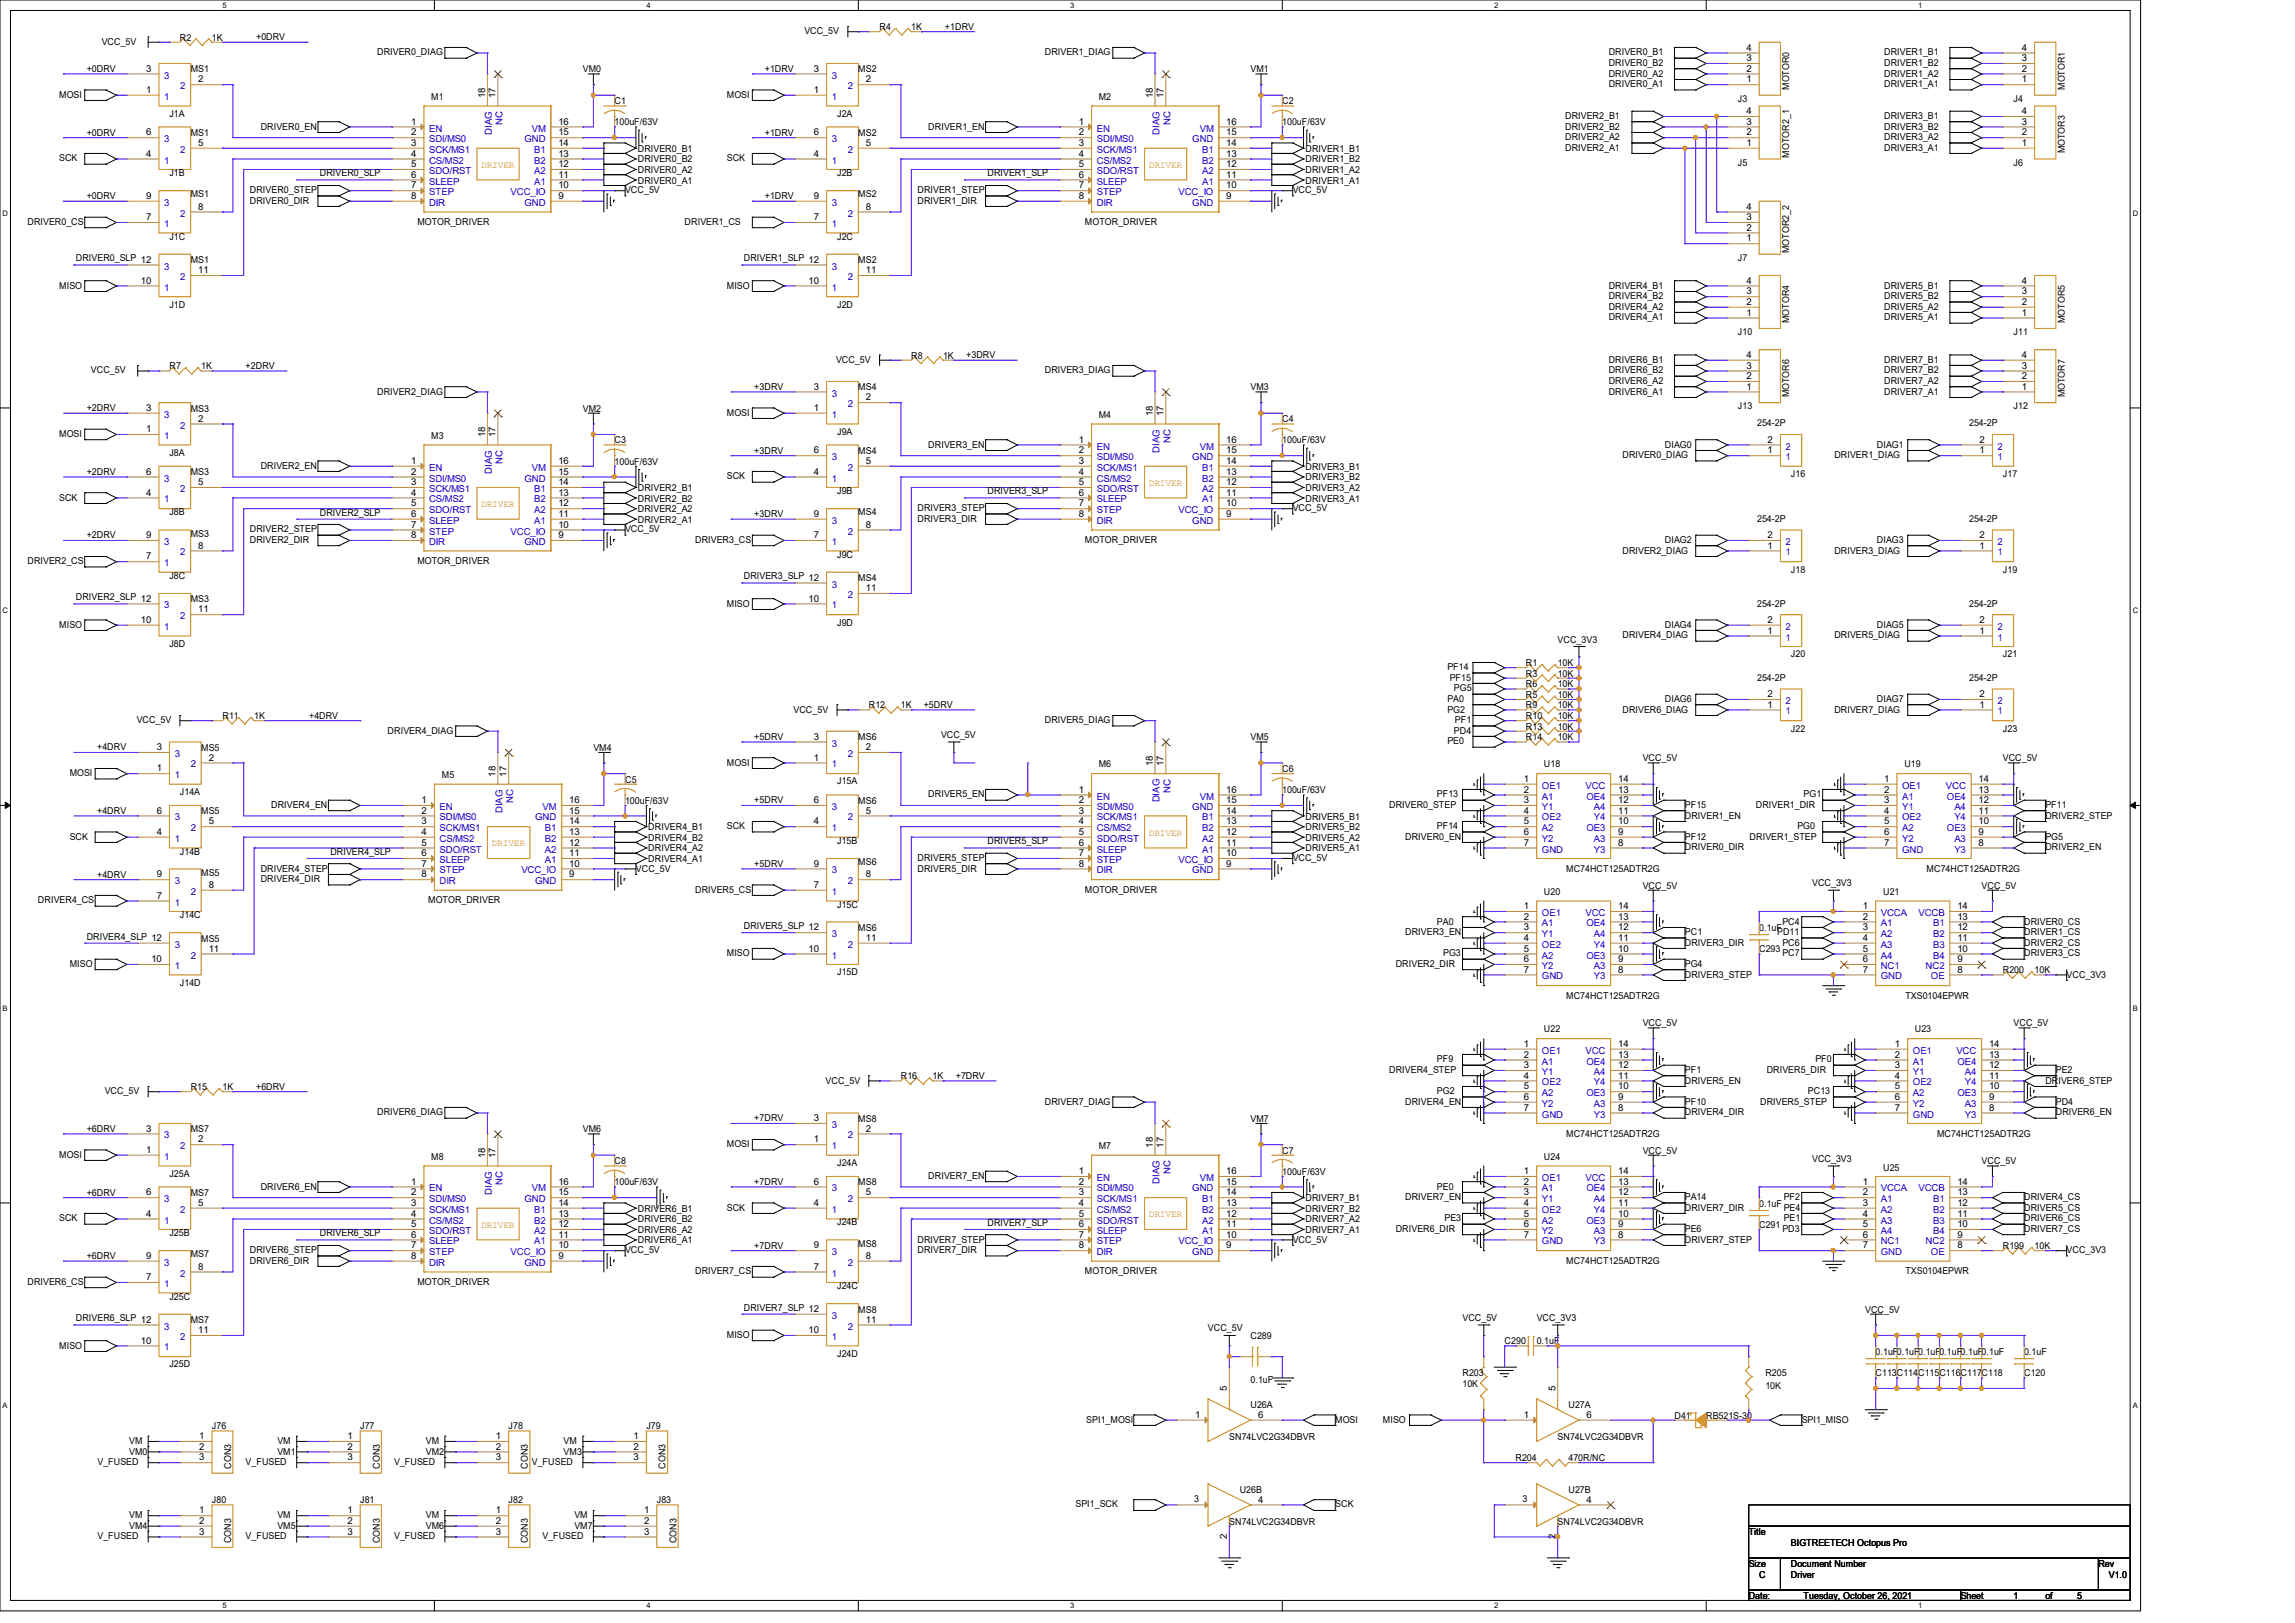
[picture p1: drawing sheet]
<svg xmlns="http://www.w3.org/2000/svg" width="297mm" height="210mm" viewBox="0 0 297 210" stroke-linecap="round" stroke-linejoin="round" font-family="sans-serif">
<defs><g id="words">
<g font-size="1.2">
<text x="13.2" y="5.8">VCC_5V</text>
<text x="23.3" y="5.2">R2</text>
<text x="27.4" y="5.2">1K</text>
<text x="33.1" y="5.2">+0DRV</text>
<text x="104.1" y="4.4">VCC_5V</text>
<text x="113.8" y="3.9">R4</text>
<text x="117.9" y="3.9">1K</text>
<text x="122.3" y="3.9">+1DRV</text>
<text x="11.2" y="9.3">+0DRV</text>
<text x="18.9" y="9.3">3</text>
<text x="24.7" y="9.4">MS1</text>
<text x="25.7" y="10.7">2</text>
<text x="48.8" y="7.2">DRIVER0_DIAG</text>
<text x="75.4" y="9.4">VM0</text>
<text x="99" y="9.3">+1DRV</text>
<text x="105.3" y="9.3">3</text>
<text x="111.1" y="9.4">MS2</text>
<text x="112.1" y="10.7">2</text>
<text x="135.2" y="7.2">DRIVER1_DIAG</text>
<text x="161.8" y="9.4">VM1</text>
<text x="208.2" y="7.2">DRIVER0_B1</text>
<text x="208.2" y="8.6">DRIVER0_B2</text>
<text x="208.2" y="9.9">DRIVER0_A2</text>
<text x="208.2" y="11.3">DRIVER0_A1</text>
<text x="226" y="10.7">1</text>
<text x="226" y="9.3">2</text>
<text x="226" y="7.9">3</text>
<text x="226" y="6.6">4</text>
<text x="231.6" y="11.6" transform="rotate(-90 231.6 11.6)">MOTOR0</text>
<text x="243.8" y="7.2">DRIVER1_B1</text>
<text x="243.8" y="8.6">DRIVER1_B2</text>
<text x="243.8" y="9.9">DRIVER1_A2</text>
<text x="243.8" y="11.3">DRIVER1_A1</text>
<text x="261.7" y="10.7">1</text>
<text x="261.7" y="9.3">2</text>
<text x="261.7" y="7.9">3</text>
<text x="261.7" y="6.6">4</text>
<text x="267.2" y="11.6" transform="rotate(-90 267.2 11.6)">MOTOR1</text>
<text x="7.7" y="12.7">MOSI</text>
<text x="11.2" y="17.6">+0DRV</text>
<text x="18.9" y="17.5">6</text>
<text x="18.9" y="12">1</text>
<text x="21.9" y="15.1">J1A</text>
<text x="24.7" y="17.6">MS1</text>
<text x="33.7" y="16.8">DRIVER0_EN</text>
<text x="53.2" y="16.1">1</text>
<text x="53.2" y="17.5">2</text>
<text x="55.8" y="12.9">M1</text>
<text x="62.8" y="12.7" transform="rotate(-90 62.8 12.7)">18</text>
<text x="64.1" y="12.7" transform="rotate(-90 64.1 12.7)">17</text>
<text x="72.3" y="17.5">15</text>
<text x="72.3" y="16.1">16</text>
<text x="79.5" y="13.5">C1</text>
<text x="79.5" y="16.2">100uF/63V</text>
<text x="94.1" y="12.7">MOSI</text>
<text x="99" y="17.6">+1DRV</text>
<text x="105.3" y="12">1</text>
<text x="105.3" y="17.5">6</text>
<text x="108.3" y="15.1">J2A</text>
<text x="111.1" y="17.6">MS2</text>
<text x="120.1" y="16.8">DRIVER1_EN</text>
<text x="139.6" y="16.1">1</text>
<text x="139.6" y="17.5">2</text>
<text x="142.2" y="12.9">M2</text>
<text x="149.2" y="12.7" transform="rotate(-90 149.2 12.7)">18</text>
<text x="150.6" y="12.7" transform="rotate(-90 150.6 12.7)">17</text>
<text x="158.7" y="17.5">15</text>
<text x="158.7" y="16.1">16</text>
<text x="165.9" y="13.5">C2</text>
<text x="165.9" y="16.2">100uF/63V</text>
<text x="202.6" y="15.4">DRIVER2_B1</text>
<text x="202.6" y="16.8">DRIVER2_B2</text>
<text x="224.9" y="13.2">J3</text>
<text x="226" y="17.5">2</text>
<text x="226" y="16.1">3</text>
<text x="226" y="14.8">4</text>
<text x="243.8" y="15.4">DRIVER3_B1</text>
<text x="243.8" y="16.8">DRIVER3_B2</text>
<text x="260.6" y="13.2">J4</text>
<text x="261.7" y="17.5">2</text>
<text x="261.7" y="16.1">3</text>
<text x="261.7" y="14.8">4</text>
<text x="7.7" y="20.9">SCK</text>
<text x="18.9" y="20.3">4</text>
<text x="21.9" y="22.8">J1B</text>
<text x="25.7" y="18.9">5</text>
<text x="41.4" y="22.8">DRIVER0_SLP</text>
<text x="53.2" y="23">6</text>
<text x="53.2" y="20.3">4</text>
<text x="53.2" y="18.9">3</text>
<text x="53.2" y="21.6">5</text>
<text x="72.3" y="20.3">13</text>
<text x="72.3" y="18.9">14</text>
<text x="72.3" y="21.6">12</text>
<text x="72.3" y="23">11</text>
<text x="82.5" y="19.6">DRIVER0_B1</text>
<text x="82.5" y="21">DRIVER0_B2</text>
<text x="82.5" y="22.4">DRIVER0_A2</text>
<text x="82.5" y="23.7">DRIVER0_A1</text>
<text x="94.1" y="20.9">SCK</text>
<text x="105.3" y="20.3">4</text>
<text x="108.3" y="22.8">J2B</text>
<text x="112.1" y="18.9">5</text>
<text x="127.8" y="22.8">DRIVER1_SLP</text>
<text x="139.6" y="23">6</text>
<text x="139.6" y="20.3">4</text>
<text x="139.6" y="18.9">3</text>
<text x="139.6" y="21.6">5</text>
<text x="158.7" y="20.3">13</text>
<text x="158.7" y="18.9">14</text>
<text x="158.7" y="21.6">12</text>
<text x="158.7" y="23">11</text>
<text x="168.9" y="19.6">DRIVER1_B1</text>
<text x="168.9" y="21">DRIVER1_B2</text>
<text x="168.9" y="22.4">DRIVER1_A2</text>
<text x="168.9" y="23.7">DRIVER1_A1</text>
<text x="202.6" y="18.1">DRIVER2_A2</text>
<text x="202.6" y="19.5">DRIVER2_A1</text>
<text x="224.9" y="21.4">J5</text>
<text x="226" y="18.9">1</text>
<text x="231.6" y="20.4" transform="rotate(-90 231.6 20.4)">MOTOR2_1</text>
<text x="243.8" y="18.1">DRIVER3_A2</text>
<text x="243.8" y="19.5">DRIVER3_A1</text>
<text x="260.6" y="21.4">J6</text>
<text x="261.7" y="18.9">1</text>
<text x="267.2" y="19.9" transform="rotate(-90 267.2 19.9)">MOTOR3</text>
<text x="3.6" y="29.1">DRIVER0_CS</text>
<text x="11.2" y="25.8">+0DRV</text>
<text x="18.9" y="28.5">7</text>
<text x="18.9" y="25.7">9</text>
<text x="24.7" y="25.5">MS1</text>
<text x="25.7" y="27.1">8</text>
<text x="32.3" y="25">DRIVER0_STEP</text>
<text x="32.3" y="26.4">DRIVER0_DIR</text>
<text x="53.2" y="25.7">8</text>
<text x="53.2" y="24.4">7</text>
<text x="54" y="29.1">MOTOR_DRIVER</text>
<text x="72.3" y="25.7">9</text>
<text x="72.3" y="24.4">10</text>
<text x="80.9" y="25">VCC_5V</text>
<text x="88.6" y="29.1">DRIVER1_CS</text>
<text x="99" y="25.8">+1DRV</text>
<text x="105.3" y="28.5">7</text>
<text x="105.3" y="25.7">9</text>
<text x="111.1" y="25.5">MS2</text>
<text x="112.1" y="27.1">8</text>
<text x="118.7" y="25">DRIVER1_STEP</text>
<text x="118.7" y="26.4">DRIVER1_DIR</text>
<text x="139.6" y="25.7">8</text>
<text x="139.6" y="24.4">7</text>
<text x="140.4" y="29.1">MOTOR_DRIVER</text>
<text x="158.7" y="25.7">9</text>
<text x="158.7" y="24.4">10</text>
<text x="167.3" y="25">VCC_5V</text>
<text x="226" y="29.8">2</text>
<text x="226" y="28.5">3</text>
<text x="226" y="27.1">4</text>
<text x="9.8" y="33.8">DRIVER0_SLP 12</text>
<text x="21.9" y="31">J1C</text>
<text x="24.7" y="34">MS1</text>
<text x="25.7" y="35.3">11</text>
<text x="96.3" y="33.8">DRIVER1_SLP 12</text>
<text x="108.3" y="31">J2C</text>
<text x="111.1" y="34">MS2</text>
<text x="112.1" y="35.3">11</text>
<text x="224.9" y="33.8">J7</text>
<text x="226" y="31.2">1</text>
<text x="231.6" y="32.8" transform="rotate(-90 231.6 32.8)">MOTOR2_2</text>
<text x="7.7" y="37.3">MISO</text>
<text x="18.2" y="36.7">10</text>
<text x="21.9" y="39.8">J1D</text>
<text x="94.1" y="37.3">MISO</text>
<text x="104.6" y="36.7">10</text>
<text x="108.3" y="39.8">J2D</text>
<text x="208.2" y="37.3">DRIVER4_B1</text>
<text x="208.2" y="38.7">DRIVER4_B2</text>
<text x="208.2" y="40.1">DRIVER4_A2</text>
<text x="208.2" y="41.4">DRIVER4_A1</text>
<text x="226" y="40.9">1</text>
<text x="226" y="39.5">2</text>
<text x="226" y="38.1">3</text>
<text x="226" y="36.7">4</text>
<text x="231.6" y="41.8" transform="rotate(-90 231.6 41.8)">MOTOR4</text>
<text x="243.8" y="37.3">DRIVER5_B1</text>
<text x="243.8" y="38.7">DRIVER5_B2</text>
<text x="243.8" y="40.1">DRIVER5_A2</text>
<text x="243.8" y="41.4">DRIVER5_A1</text>
<text x="261.7" y="40.9">1</text>
<text x="261.7" y="39.5">2</text>
<text x="261.7" y="38.1">3</text>
<text x="261.7" y="36.7">4</text>
<text x="267.2" y="41.8" transform="rotate(-90 267.2 41.8)">MOTOR5</text>
<text x="21.9" y="47.8">R7</text>
<text x="26" y="47.8">1K</text>
<text x="31.8" y="47.8">+2DRV</text>
<text x="108.2" y="46.9">VCC_5V</text>
<text x="117.9" y="46.4">R8</text>
<text x="122" y="46.4">1K</text>
<text x="125" y="46.4">+3DRV</text>
<text x="208.2" y="46.9">DRIVER6_B1</text>
<text x="224.9" y="43.4">J10</text>
<text x="226" y="47.7">3</text>
<text x="226" y="46.3">4</text>
<text x="243.8" y="46.9">DRIVER7_B1</text>
<text x="260.6" y="43.4">J11</text>
<text x="261.7" y="47.7">3</text>
<text x="261.7" y="46.3">4</text>
<text x="11.2" y="53.2">+2DRV</text>
<text x="11.8" y="48.3">VCC_5V</text>
<text x="18.9" y="53.2">3</text>
<text x="24.7" y="53.3">MS3</text>
<text x="48.8" y="51.1">DRIVER2_DIAG</text>
<text x="75.4" y="53.3">VM2</text>
<text x="94.1" y="53.8">MOSI</text>
<text x="97.6" y="50.5">+3DRV</text>
<text x="105.3" y="53.2">1</text>
<text x="105.3" y="50.4">3</text>
<text x="111.1" y="50.5">MS4</text>
<text x="112.1" y="51.8">2</text>
<text x="135.2" y="48.3">DRIVER3_DIAG</text>
<text x="149.2" y="53.9" transform="rotate(-90 149.2 53.9)">18</text>
<text x="150.6" y="53.9" transform="rotate(-90 150.6 53.9)">17</text>
<text x="161.8" y="50.5">VM3</text>
<text x="208.2" y="48.3">DRIVER6_B2</text>
<text x="208.2" y="49.7">DRIVER6_A2</text>
<text x="208.2" y="51.1">DRIVER6_A1</text>
<text x="224.9" y="53">J13</text>
<text x="226" y="50.4">1</text>
<text x="226" y="49.1">2</text>
<text x="231.6" y="51.4" transform="rotate(-90 231.6 51.4)">MOTOR6</text>
<text x="243.8" y="48.3">DRIVER7_B2</text>
<text x="243.8" y="49.7">DRIVER7_A2</text>
<text x="243.8" y="51.1">DRIVER7_A1</text>
<text x="260.6" y="53">J12</text>
<text x="261.7" y="50.4">1</text>
<text x="261.7" y="49.1">2</text>
<text x="267.2" y="51.4" transform="rotate(-90 267.2 51.4)">MOTOR7</text>
<text x="7.7" y="56.6">MOSI</text>
<text x="18.9" y="55.9">1</text>
<text x="21.9" y="59">J8A</text>
<text x="25.7" y="54.6">2</text>
<text x="55.8" y="56.8">M3</text>
<text x="62.8" y="56.6" transform="rotate(-90 62.8 56.6)">18</text>
<text x="64.1" y="56.6" transform="rotate(-90 64.1 56.6)">17</text>
<text x="79.5" y="57.4">C3</text>
<text x="97.6" y="58.7">+3DRV</text>
<text x="105.3" y="58.7">6</text>
<text x="108.3" y="56.3">J9A</text>
<text x="111.1" y="58.7">MS4</text>
<text x="120.1" y="57.9">DRIVER3_EN</text>
<text x="139.6" y="57.3">1</text>
<text x="139.6" y="58.7">2</text>
<text x="142.2" y="54.1">M4</text>
<text x="158.7" y="58.7">15</text>
<text x="158.7" y="57.3">16</text>
<text x="165.9" y="54.6">C4</text>
<text x="165.9" y="57.4">100uF/63V</text>
<text x="210" y="59.3">DRIVER0_DIAG</text>
<text x="215.5" y="57.9">DIAG0</text>
<text x="227.4" y="55.2">254-2P</text>
<text x="228.8" y="58.7">1</text>
<text x="228.8" y="57.3">2</text>
<text x="237.4" y="59.3">DRIVER1_DIAG</text>
<text x="242.9" y="57.9">DIAG1</text>
<text x="254.8" y="55.2">254-2P</text>
<text x="256.2" y="58.7">1</text>
<text x="256.2" y="57.3">2</text>
<text x="7.7" y="64.8">SCK</text>
<text x="11.2" y="61.5">+2DRV</text>
<text x="18.9" y="64.1">4</text>
<text x="18.9" y="61.4">6</text>
<text x="24.7" y="61.5">MS3</text>
<text x="25.7" y="62.8">5</text>
<text x="33.7" y="60.7">DRIVER2_EN</text>
<text x="53.2" y="64.1">4</text>
<text x="53.2" y="60">1</text>
<text x="53.2" y="62.8">3</text>
<text x="53.2" y="61.4">2</text>
<text x="53.2" y="65.5">5</text>
<text x="72.3" y="64.1">13</text>
<text x="72.3" y="62.8">14</text>
<text x="72.3" y="65.5">12</text>
<text x="72.3" y="61.4">15</text>
<text x="72.3" y="60">16</text>
<text x="79.5" y="60.1">100uF/63V</text>
<text x="82.5" y="63.5">DRIVER2_B1</text>
<text x="82.5" y="64.9">DRIVER2_B2</text>
<text x="94.1" y="62">SCK</text>
<text x="105.3" y="61.4">4</text>
<text x="108.3" y="64">J9B</text>
<text x="112.1" y="60">5</text>
<text x="127.8" y="64">DRIVER3_SLP</text>
<text x="139.6" y="64.1">6</text>
<text x="139.6" y="61.4">4</text>
<text x="139.6" y="60">3</text>
<text x="139.6" y="62.8">5</text>
<text x="139.6" y="65.5">7</text>
<text x="158.7" y="61.4">13</text>
<text x="158.7" y="60">14</text>
<text x="158.7" y="62.8">12</text>
<text x="158.7" y="64.1">11</text>
<text x="158.7" y="65.5">10</text>
<text x="168.9" y="60.8">DRIVER3_B1</text>
<text x="168.9" y="62.1">DRIVER3_B2</text>
<text x="168.9" y="63.5">DRIVER3_A2</text>
<text x="168.9" y="64.9">DRIVER3_A1</text>
<text x="231.8" y="61.8">J16</text>
<text x="259.2" y="61.8">J17</text>
<text x="11.2" y="69.7">+2DRV</text>
<text x="18.9" y="69.6">9</text>
<text x="21.9" y="66.7">J8B</text>
<text x="24.7" y="69.4">MS3</text>
<text x="25.7" y="71">8</text>
<text x="32.3" y="68.9">DRIVER2_STEP</text>
<text x="32.3" y="70.3">DRIVER2_DIR</text>
<text x="41.4" y="66.7">DRIVER2_SLP</text>
<text x="53.2" y="66.9">6</text>
<text x="53.2" y="69.6">8</text>
<text x="53.2" y="68.3">7</text>
<text x="72.3" y="66.9">11</text>
<text x="72.3" y="69.6">9</text>
<text x="72.3" y="68.3">10</text>
<text x="80.9" y="68.9">VCC_5V</text>
<text x="82.5" y="66.3">DRIVER2_A2</text>
<text x="82.5" y="67.6">DRIVER2_A1</text>
<text x="90" y="70.3">DRIVER3_CS</text>
<text x="97.6" y="66.9">+3DRV</text>
<text x="105.3" y="69.6">7</text>
<text x="105.3" y="66.9">9</text>
<text x="111.1" y="66.7">MS4</text>
<text x="112.1" y="68.3">8</text>
<text x="118.7" y="66.1">DRIVER3_STEP</text>
<text x="118.7" y="67.5">DRIVER3_DIR</text>
<text x="139.6" y="66.9">8</text>
<text x="140.4" y="70.3">MOTOR_DRIVER</text>
<text x="158.7" y="66.9">9</text>
<text x="167.3" y="66.1">VCC_5V</text>
<text x="210" y="71.6">DRIVER2_DIAG</text>
<text x="215.5" y="70.3">DIAG2</text>
<text x="227.4" y="67.5">254-2P</text>
<text x="228.8" y="71">1</text>
<text x="228.8" y="69.6">2</text>
<text x="237.4" y="71.6">DRIVER3_DIAG</text>
<text x="242.9" y="70.3">DIAG3</text>
<text x="254.8" y="67.5">254-2P</text>
<text x="256.2" y="71">1</text>
<text x="256.2" y="69.6">2</text>
<text x="3.6" y="73">DRIVER2_CS</text>
<text x="9.8" y="77.7">DRIVER2_SLP 12</text>
<text x="18.9" y="72.4">7</text>
<text x="21.9" y="74.9">J8C</text>
<text x="24.7" y="77.9">MS3</text>
<text x="54" y="73">MOTOR_DRIVER</text>
<text x="96.3" y="75">DRIVER3_SLP 12</text>
<text x="104.6" y="77.9">10</text>
<text x="108.3" y="72.2">J9C</text>
<text x="111.1" y="75.2">MS4</text>
<text x="112.1" y="76.5">11</text>
<text x="231.8" y="74.1">J18</text>
<text x="259.2" y="74.1">J19</text>
<text x="7.7" y="81.2">MISO</text>
<text x="18.2" y="80.6">10</text>
<text x="21.9" y="83.7">J8D</text>
<text x="25.7" y="79.2">11</text>
<text x="94.1" y="78.5">MISO</text>
<text x="108.3" y="80.9">J9D</text>
<text x="201.6" y="83.1">VCC_3V3</text>
<text x="210" y="82.6">DRIVER4_DIAG</text>
<text x="215.5" y="81.2">DIAG4</text>
<text x="227.4" y="78.5">254-2P</text>
<text x="228.8" y="82">1</text>
<text x="228.8" y="80.6">2</text>
<text x="237.4" y="82.6">DRIVER5_DIAG</text>
<text x="242.9" y="81.2">DIAG5</text>
<text x="254.8" y="78.5">254-2P</text>
<text x="256.2" y="82">1</text>
<text x="256.2" y="80.6">2</text>
<text x="187.3" y="86.7">PF14</text>
<text x="187.6" y="88.1">PF15</text>
<text x="188.2" y="89.4">PG5</text>
<text x="197.5" y="88.9">R6</text>
<text x="197.5" y="86.1">R1</text>
<text x="197.5" y="87.5">R3</text>
<text x="201.6" y="88.9">10K</text>
<text x="201.6" y="86.1">10K</text>
<text x="201.6" y="87.5">10K</text>
<text x="227.4" y="88.1">254-2P</text>
<text x="231.8" y="85">J20</text>
<text x="254.8" y="88.1">254-2P</text>
<text x="259.2" y="85">J21</text>
<text x="17.7" y="93.6">VCC_5V</text>
<text x="28.8" y="93">R11</text>
<text x="32.9" y="93">1K</text>
<text x="40" y="93">+4DRV</text>
<text x="50.2" y="95">DRIVER4_DIAG</text>
<text x="97.6" y="95.8">+5DRV</text>
<text x="102.7" y="92.2">VCC_5V</text>
<text x="105.3" y="95.7">3</text>
<text x="111.1" y="95.8">MS6</text>
<text x="112.4" y="91.7">R12</text>
<text x="116.6" y="91.7">1K</text>
<text x="119.5" y="91.6">+5DRV</text>
<text x="121.8" y="95.5">VCC_5V</text>
<text x="135.2" y="93.6">DRIVER5_DIAG</text>
<text x="161.8" y="95.8">VM5</text>
<text x="187.3" y="90.8">PA0</text>
<text x="187.3" y="92.2">PG2</text>
<text x="188.2" y="95">PD4</text>
<text x="188.3" y="93.6">PF1</text>
<text x="197.5" y="90.3">R5</text>
<text x="197.5" y="95.8">R14</text>
<text x="197.5" y="91.7">R9</text>
<text x="197.5" y="93">R10</text>
<text x="197.5" y="94.4">R13</text>
<text x="201.6" y="90.3">10K</text>
<text x="201.6" y="95.8">10K</text>
<text x="201.6" y="91.7">10K</text>
<text x="201.6" y="93">10K</text>
<text x="201.6" y="94.4">10K</text>
<text x="210" y="92.2">DRIVER6_DIAG</text>
<text x="215.5" y="90.8">DIAG6</text>
<text x="228.8" y="91.6">1</text>
<text x="228.8" y="90.2">2</text>
<text x="231.8" y="94.7">J22</text>
<text x="237.4" y="92.2">DRIVER7_DIAG</text>
<text x="242.9" y="90.8">DIAG7</text>
<text x="256.2" y="91.6">1</text>
<text x="256.2" y="90.2">2</text>
<text x="259.2" y="94.7">J23</text>
<text x="9" y="100.4">MOSI</text>
<text x="12.6" y="97.1">+4DRV</text>
<text x="20.3" y="99.8">1</text>
<text x="20.3" y="97.1">3</text>
<text x="26" y="97.2">MS5</text>
<text x="27" y="98.4">2</text>
<text x="57.2" y="100.7">M5</text>
<text x="64.1" y="100.5" transform="rotate(-90 64.1 100.5)">18</text>
<text x="65.5" y="100.5" transform="rotate(-90 65.5 100.5)">17</text>
<text x="76.8" y="97.2">VM4</text>
<text x="80.9" y="101.3">C5</text>
<text x="94.1" y="99.1">MOSI</text>
<text x="105.3" y="98.4">1</text>
<text x="108.3" y="101.5">J15A</text>
<text x="112.1" y="97.1">2</text>
<text x="142.2" y="99.3">M6</text>
<text x="149.2" y="99.1" transform="rotate(-90 149.2 99.1)">18</text>
<text x="150.6" y="99.1" transform="rotate(-90 150.6 99.1)">17</text>
<text x="165.9" y="99.9">C6</text>
<text x="187.3" y="96.3">PE0</text>
<text x="197.2" y="101.2">1</text>
<text x="199.8" y="99.3">U18</text>
<text x="209.4" y="101.2">14</text>
<text x="212.6" y="98.5">VCC_5V</text>
<text x="243.8" y="101.2">1</text>
<text x="246.5" y="99.3">U19</text>
<text x="256.1" y="101.2">14</text>
<text x="259.2" y="98.5">VCC_5V</text>
<text x="12.6" y="105.3">+4DRV</text>
<text x="20.3" y="105.3">6</text>
<text x="23.3" y="102.9">J14A</text>
<text x="26" y="105.4">MS5</text>
<text x="27" y="106.7">5</text>
<text x="35.1" y="104.6">DRIVER4_EN</text>
<text x="54.6" y="103.9">1</text>
<text x="54.6" y="106.7">3</text>
<text x="54.6" y="105.3">2</text>
<text x="73.7" y="106.7">14</text>
<text x="73.7" y="105.3">15</text>
<text x="73.7" y="103.9">16</text>
<text x="80.9" y="104">100uF/63V</text>
<text x="83.9" y="107.4">DRIVER4_B1</text>
<text x="94.1" y="107.3">SCK</text>
<text x="97.6" y="104">+5DRV</text>
<text x="105.3" y="106.7">4</text>
<text x="105.3" y="103.9">6</text>
<text x="111.1" y="104">MS6</text>
<text x="112.1" y="105.3">5</text>
<text x="120.1" y="103.2">DRIVER5_EN</text>
<text x="139.6" y="106.7">4</text>
<text x="139.6" y="102.6">1</text>
<text x="139.6" y="105.3">3</text>
<text x="139.6" y="103.9">2</text>
<text x="158.7" y="106.7">13</text>
<text x="158.7" y="105.3">14</text>
<text x="158.7" y="103.9">15</text>
<text x="158.7" y="102.6">16</text>
<text x="165.9" y="102.6">100uF/63V</text>
<text x="168.9" y="106">DRIVER5_B1</text>
<text x="168.9" y="107.4">DRIVER5_B2</text>
<text x="179.8" y="104.6">DRIVER0_STEP</text>
<text x="186" y="107.3">PF14</text>
<text x="186" y="103.2">PF13</text>
<text x="197.2" y="102.6">2</text>
<text x="197.2" y="103.9">3</text>
<text x="197.2" y="105.3">4</text>
<text x="197.2" y="106.7">5</text>
<text x="209.4" y="106.7">10</text>
<text x="209.4" y="105.3">11</text>
<text x="209.4" y="103.9">12</text>
<text x="209.4" y="102.6">13</text>
<text x="218.1" y="104.6">PF15</text>
<text x="218.1" y="105.9">DRIVER1_EN</text>
<text x="227.2" y="104.6">DRIVER1_DIR</text>
<text x="232.6" y="107.3">PG0</text>
<text x="233.4" y="103.2">PG1</text>
<text x="243.8" y="102.6">2</text>
<text x="243.8" y="103.9">3</text>
<text x="243.8" y="105.3">4</text>
<text x="243.8" y="106.7">5</text>
<text x="256.1" y="106.7">10</text>
<text x="256.1" y="105.3">11</text>
<text x="256.1" y="103.9">12</text>
<text x="256.1" y="102.6">13</text>
<text x="264.7" y="104.6">PF11</text>
<text x="264.7" y="105.9">DRIVER2_STEP</text>
<text x="9" y="108.7">SCK</text>
<text x="12.6" y="113.6">+4DRV</text>
<text x="20.3" y="108">4</text>
<text x="20.3" y="113.5">9</text>
<text x="23.3" y="110.6">J14B</text>
<text x="26" y="113.3">MS5</text>
<text x="33.7" y="112.8">DRIVER4_STEP</text>
<text x="42.8" y="110.6">DRIVER4_SLP</text>
<text x="54.6" y="110.8">6</text>
<text x="54.6" y="108">4</text>
<text x="54.6" y="113.5">8</text>
<text x="54.6" y="109.4">5</text>
<text x="54.6" y="112.1">7</text>
<text x="73.7" y="108">13</text>
<text x="73.7" y="109.4">12</text>
<text x="73.7" y="110.8">11</text>
<text x="73.7" y="113.5">9</text>
<text x="73.7" y="112.1">10</text>
<text x="82.3" y="112.8">VCC_5V</text>
<text x="83.9" y="108.8">DRIVER4_B2</text>
<text x="83.9" y="110.2">DRIVER4_A2</text>
<text x="83.9" y="111.5">DRIVER4_A1</text>
<text x="97.6" y="112.2">+5DRV</text>
<text x="105.3" y="112.1">9</text>
<text x="108.3" y="109.2">J15B</text>
<text x="111.1" y="112">MS6</text>
<text x="112.1" y="113.5">8</text>
<text x="118.7" y="111.4">DRIVER5_STEP</text>
<text x="118.7" y="112.8">DRIVER5_DIR</text>
<text x="127.8" y="109.3">DRIVER5_SLP</text>
<text x="139.6" y="109.4">6</text>
<text x="139.6" y="112.1">8</text>
<text x="139.6" y="108">5</text>
<text x="139.6" y="110.8">7</text>
<text x="158.7" y="108">12</text>
<text x="158.7" y="109.4">11</text>
<text x="158.7" y="112.1">9</text>
<text x="158.7" y="110.8">10</text>
<text x="167.3" y="111.4">VCC_5V</text>
<text x="168.9" y="108.8">DRIVER5_A2</text>
<text x="168.9" y="110.2">DRIVER5_A1</text>
<text x="181.9" y="108.7">DRIVER0_EN</text>
<text x="197.2" y="108">6</text>
<text x="197.2" y="109.4">7</text>
<text x="202.7" y="112.8">MC74HCT125ADTR2G</text>
<text x="209.4" y="109.4">8</text>
<text x="209.4" y="108">9</text>
<text x="218.1" y="108.7">PF12</text>
<text x="218.1" y="110">DRIVER0_DIR</text>
<text x="226.4" y="108.7">DRIVER1_STEP</text>
<text x="243.8" y="108">6</text>
<text x="243.8" y="109.4">7</text>
<text x="249.3" y="112.8">MC74HCT125ADTR2G</text>
<text x="256.1" y="109.4">8</text>
<text x="256.1" y="108">9</text>
<text x="264.7" y="108.7">PG5</text>
<text x="264.7" y="110">DRIVER2_EN</text>
<text x="4.9" y="116.9">DRIVER4_CS</text>
<text x="20.3" y="116.3">7</text>
<text x="23.3" y="118.8">J14C</text>
<text x="27" y="114.9">8</text>
<text x="33.7" y="114.1">DRIVER4_DIR</text>
<text x="55.4" y="116.9">MOTOR_DRIVER</text>
<text x="90" y="115.5">DRIVER5_CS</text>
<text x="105.3" y="114.9">7</text>
<text x="108.3" y="117.4">J15C</text>
<text x="140.4" y="115.5">MOTOR_DRIVER</text>
<text x="186" y="119.6">PA0</text>
<text x="197.2" y="117.6">1</text>
<text x="197.2" y="119">2</text>
<text x="199.8" y="115.8">U20</text>
<text x="209.4" y="119">13</text>
<text x="209.4" y="117.6">14</text>
<text x="212.6" y="115">VCC_5V</text>
<text x="230.7" y="119.6">PC4</text>
<text x="234.5" y="114.7">VCC_3V3</text>
<text x="241.1" y="117.6">1</text>
<text x="241.1" y="119">2</text>
<text x="243.7" y="115.8">U21</text>
<text x="253.3" y="119">13</text>
<text x="253.3" y="117.6">14</text>
<text x="256.4" y="115">VCC_5V</text>
<text x="262" y="119.6">DRIVER0_CS</text>
<text x="9" y="125.1">MISO</text>
<text x="11.2" y="121.6">DRIVER4_SLP 12</text>
<text x="19.6" y="124.5">10</text>
<text x="26" y="121.8">MS5</text>
<text x="27" y="123.1">11</text>
<text x="94.1" y="123.7">MISO</text>
<text x="96.3" y="120.2">DRIVER5_SLP 12</text>
<text x="104.6" y="123.1">10</text>
<text x="111.1" y="120.4">MS6</text>
<text x="112.1" y="121.7">11</text>
<text x="180.6" y="125.1">DRIVER2_DIR</text>
<text x="181.9" y="121">DRIVER3_EN</text>
<text x="186.8" y="123.7">PG3</text>
<text x="197.2" y="120.4">3</text>
<text x="197.2" y="121.7">4</text>
<text x="197.2" y="123.1">5</text>
<text x="197.2" y="124.5">6</text>
<text x="197.2" y="125.9">7</text>
<text x="209.4" y="125.9">8</text>
<text x="209.4" y="124.5">9</text>
<text x="209.4" y="123.1">10</text>
<text x="209.4" y="121.7">11</text>
<text x="209.4" y="120.4">12</text>
<text x="218.1" y="125.1">PG4</text>
<text x="218.1" y="121">PC1</text>
<text x="218.1" y="122.4">DRIVER3_DIR</text>
<text x="227.7" y="123.2">C293</text>
<text x="227.7" y="120.4">0.1uF</text>
<text x="230" y="121">PD11</text>
<text x="230.7" y="122.4">PC6</text>
<text x="230.7" y="123.7">PC7</text>
<text x="241.1" y="120.4">3</text>
<text x="241.1" y="121.7">4</text>
<text x="241.1" y="123.1">5</text>
<text x="241.1" y="124.5">6</text>
<text x="241.1" y="125.9">7</text>
<text x="253.3" y="125.9">8</text>
<text x="253.3" y="124.5">9</text>
<text x="253.3" y="123.1">10</text>
<text x="253.3" y="121.7">11</text>
<text x="253.3" y="120.4">12</text>
<text x="259.2" y="125.9">R200</text>
<text x="262" y="121">DRIVER1_CS</text>
<text x="262" y="122.4">DRIVER2_CS</text>
<text x="262" y="123.7">DRIVER3_CS</text>
<text x="263.3" y="125.9">10K</text>
<text x="23.3" y="127.6">J14D</text>
<text x="108.3" y="126.2">J15D</text>
<text x="202.7" y="129.2">MC74HCT125ADTR2G</text>
<text x="218.1" y="126.5">DRIVER3_STEP</text>
<text x="246.6" y="129.2">TXS0104EPWR</text>
<text x="267.5" y="126.5">VCC_3V3</text>
<text x="186" y="137.5">PF9</text>
<text x="197.2" y="135.5">1</text>
<text x="197.2" y="136.9">2</text>
<text x="199.8" y="133.6">U22</text>
<text x="209.4" y="136.9">13</text>
<text x="209.4" y="135.5">14</text>
<text x="212.6" y="132.8">VCC_5V</text>
<text x="234.9" y="137.5">PF0</text>
<text x="245.2" y="135.5">1</text>
<text x="245.2" y="136.9">2</text>
<text x="247.8" y="133.6">U23</text>
<text x="257.4" y="136.9">13</text>
<text x="257.4" y="135.5">14</text>
<text x="260.6" y="132.8">VCC_5V</text>
<text x="13.5" y="141.6">VCC_5V</text>
<text x="24.7" y="141">R15</text>
<text x="28.8" y="141">1K</text>
<text x="33.1" y="141">+6DRV</text>
<text x="106.8" y="140.2">VCC_5V</text>
<text x="116.6" y="139.7">R16</text>
<text x="120.7" y="139.7">1K</text>
<text x="123.7" y="139.6">+7DRV</text>
<text x="135.2" y="143">DRIVER7_DIAG</text>
<text x="179.8" y="138.9">DRIVER4_STEP</text>
<text x="181.9" y="143">DRIVER4_EN</text>
<text x="186" y="141.6">PG2</text>
<text x="197.2" y="138.2">3</text>
<text x="197.2" y="139.6">4</text>
<text x="197.2" y="141">5</text>
<text x="197.2" y="142.3">6</text>
<text x="197.2" y="143.7">7</text>
<text x="209.4" y="143.7">8</text>
<text x="209.4" y="142.3">9</text>
<text x="209.4" y="141">10</text>
<text x="209.4" y="139.6">11</text>
<text x="209.4" y="138.2">12</text>
<text x="218.1" y="143">PF10</text>
<text x="218.1" y="138.9">PF1</text>
<text x="218.1" y="140.2">DRIVER5_EN</text>
<text x="227.8" y="143">DRIVER5_STEP</text>
<text x="228.6" y="138.9">DRIVER5_DIR</text>
<text x="234" y="141.6">PC13</text>
<text x="245.2" y="138.2">3</text>
<text x="245.2" y="139.6">4</text>
<text x="245.2" y="141">5</text>
<text x="245.2" y="142.3">6</text>
<text x="245.2" y="143.7">7</text>
<text x="257.4" y="143.7">8</text>
<text x="257.4" y="142.3">9</text>
<text x="257.4" y="141">10</text>
<text x="257.4" y="139.6">11</text>
<text x="257.4" y="138.2">12</text>
<text x="264.7" y="140.2">DRIVER6_STEP</text>
<text x="266.1" y="143">PD4</text>
<text x="266.1" y="138.9">PE2</text>
<text x="7.7" y="149.8">MOSI</text>
<text x="11.2" y="146.5">+6DRV</text>
<text x="18.9" y="149.2">1</text>
<text x="18.9" y="146.4">3</text>
<text x="24.7" y="146.5">MS7</text>
<text x="25.7" y="147.8">2</text>
<text x="48.8" y="144.3">DRIVER6_DIAG</text>
<text x="62.8" y="149.9" transform="rotate(-90 62.8 149.9)">18</text>
<text x="64.1" y="149.9" transform="rotate(-90 64.1 149.9)">17</text>
<text x="75.4" y="146.5">VM6</text>
<text x="94.1" y="148.4">MOSI</text>
<text x="97.6" y="145.1">+7DRV</text>
<text x="105.3" y="147.8">1</text>
<text x="105.3" y="145.1">3</text>
<text x="111.1" y="145.2">MS8</text>
<text x="112.1" y="146.4">2</text>
<text x="142.2" y="148.7">M7</text>
<text x="149.2" y="148.5" transform="rotate(-90 149.2 148.5)">18</text>
<text x="150.6" y="148.5" transform="rotate(-90 150.6 148.5)">17</text>
<text x="161.8" y="145.2">VM7</text>
<text x="165.9" y="149.3">C7</text>
<text x="202.7" y="147.1">MC74HCT125ADTR2G</text>
<text x="212.6" y="149.3">VCC_5V</text>
<text x="218.1" y="144.3">DRIVER4_DIR</text>
<text x="250.7" y="147.1">MC74HCT125ADTR2G</text>
<text x="266.1" y="144.3">DRIVER6_EN</text>
<text x="11.2" y="154.7">+6DRV</text>
<text x="18.9" y="154.7">6</text>
<text x="21.9" y="152.3">J25A</text>
<text x="24.7" y="154.7">MS7</text>
<text x="33.7" y="153.9">DRIVER6_EN</text>
<text x="53.2" y="153.3">1</text>
<text x="53.2" y="154.7">2</text>
<text x="55.8" y="150.1">M8</text>
<text x="72.3" y="154.7">15</text>
<text x="72.3" y="153.3">16</text>
<text x="79.5" y="150.6">C8</text>
<text x="79.5" y="153.4">100uF/63V</text>
<text x="97.6" y="153.3">+7DRV</text>
<text x="105.3" y="153.3">6</text>
<text x="108.3" y="150.9">J24A</text>
<text x="111.1" y="153.4">MS8</text>
<text x="112.1" y="154.7">5</text>
<text x="120.1" y="152.6">DRIVER7_EN</text>
<text x="139.6" y="151.9">1</text>
<text x="139.6" y="154.7">3</text>
<text x="139.6" y="153.3">2</text>
<text x="158.7" y="154.7">14</text>
<text x="158.7" y="153.3">15</text>
<text x="158.7" y="151.9">16</text>
<text x="165.9" y="152">100uF/63V</text>
<text x="168.9" y="155.4">DRIVER7_B1</text>
<text x="181.9" y="155.3">DRIVER7_EN</text>
<text x="186" y="153.9">PE0</text>
<text x="197.2" y="151.9">1</text>
<text x="197.2" y="153.3">2</text>
<text x="197.2" y="154.7">3</text>
<text x="199.8" y="150.1">U24</text>
<text x="209.4" y="154.7">12</text>
<text x="209.4" y="153.3">13</text>
<text x="209.4" y="151.9">14</text>
<text x="218.1" y="155.3">PA14</text>
<text x="230.8" y="155.3">PF2</text>
<text x="234.5" y="150.4">VCC_3V3</text>
<text x="241.1" y="153.3">1</text>
<text x="241.1" y="154.7">2</text>
<text x="243.7" y="151.5">U25</text>
<text x="253.3" y="154.7">13</text>
<text x="253.3" y="153.3">14</text>
<text x="256.4" y="150.6">VCC_5V</text>
<text x="262" y="155.3">DRIVER4_CS</text>
<text x="7.7" y="158">SCK</text>
<text x="18.9" y="157.4">4</text>
<text x="21.9" y="160">J25B</text>
<text x="25.7" y="156">5</text>
<text x="41.4" y="160">DRIVER6_SLP</text>
<text x="53.2" y="160.1">6</text>
<text x="53.2" y="157.4">4</text>
<text x="53.2" y="156">3</text>
<text x="53.2" y="158.8">5</text>
<text x="53.2" y="161.5">7</text>
<text x="72.3" y="157.4">13</text>
<text x="72.3" y="156">14</text>
<text x="72.3" y="158.8">12</text>
<text x="72.3" y="160.1">11</text>
<text x="72.3" y="161.5">10</text>
<text x="82.5" y="156.8">DRIVER6_B1</text>
<text x="82.5" y="158.2">DRIVER6_B2</text>
<text x="82.5" y="159.6">DRIVER6_A2</text>
<text x="82.5" y="160.9">DRIVER6_A1</text>
<text x="94.1" y="156.7">SCK</text>
<text x="97.6" y="161.6">+7DRV</text>
<text x="105.3" y="156">4</text>
<text x="105.3" y="161.5">9</text>
<text x="108.3" y="158.6">J24B</text>
<text x="111.1" y="161.3">MS8</text>
<text x="118.7" y="160.8">DRIVER7_STEP</text>
<text x="127.8" y="158.6">DRIVER7_SLP</text>
<text x="139.6" y="158.8">6</text>
<text x="139.6" y="156">4</text>
<text x="139.6" y="161.5">8</text>
<text x="139.6" y="157.4">5</text>
<text x="139.6" y="160.1">7</text>
<text x="158.7" y="156">13</text>
<text x="158.7" y="157.4">12</text>
<text x="158.7" y="158.8">11</text>
<text x="158.7" y="161.5">9</text>
<text x="158.7" y="160.1">10</text>
<text x="167.3" y="160.8">VCC_5V</text>
<text x="168.9" y="156.8">DRIVER7_B2</text>
<text x="168.9" y="158.2">DRIVER7_A2</text>
<text x="168.9" y="159.6">DRIVER7_A1</text>
<text x="180.6" y="159.4">DRIVER6_DIR</text>
<text x="186.9" y="158">PE3</text>
<text x="197.2" y="156">4</text>
<text x="197.2" y="157.4">5</text>
<text x="197.2" y="158.8">6</text>
<text x="197.2" y="160.1">7</text>
<text x="209.4" y="160.1">8</text>
<text x="209.4" y="158.8">9</text>
<text x="209.4" y="157.4">10</text>
<text x="209.4" y="156">11</text>
<text x="218.1" y="159.4">PE6</text>
<text x="218.1" y="160.8">DRIVER7_STEP</text>
<text x="218.1" y="156.7">DRIVER7_DIR</text>
<text x="227.7" y="158.9">C291</text>
<text x="227.7" y="156.1">0.1uF</text>
<text x="230.7" y="159.4">PD3</text>
<text x="230.8" y="156.7">PE4</text>
<text x="230.8" y="158">PE1</text>
<text x="241.1" y="156">3</text>
<text x="241.1" y="157.4">4</text>
<text x="241.1" y="158.8">5</text>
<text x="241.1" y="160.1">6</text>
<text x="241.1" y="161.5">7</text>
<text x="253.3" y="161.5">8</text>
<text x="253.3" y="160.1">9</text>
<text x="253.3" y="158.8">10</text>
<text x="253.3" y="157.4">11</text>
<text x="253.3" y="156">12</text>
<text x="259.2" y="161.6">R199</text>
<text x="262" y="156.7">DRIVER5_CS</text>
<text x="262" y="158">DRIVER6_CS</text>
<text x="262" y="159.4">DRIVER7_CS</text>
<text x="263.3" y="161.6">10K</text>
<text x="3.6" y="166.3">DRIVER6_CS</text>
<text x="11.2" y="162.9">+6DRV</text>
<text x="18.9" y="165.6">7</text>
<text x="18.9" y="162.9">9</text>
<text x="24.7" y="162.7">MS7</text>
<text x="25.7" y="164.3">8</text>
<text x="32.3" y="162.1">DRIVER6_STEP</text>
<text x="32.3" y="163.5">DRIVER6_DIR</text>
<text x="53.2" y="162.9">8</text>
<text x="54" y="166.3">MOTOR_DRIVER</text>
<text x="72.3" y="162.9">9</text>
<text x="80.9" y="162.1">VCC_5V</text>
<text x="90" y="164.9">DRIVER7_CS</text>
<text x="105.3" y="164.3">7</text>
<text x="108.3" y="166.8">J24C</text>
<text x="112.1" y="162.9">8</text>
<text x="118.7" y="162.1">DRIVER7_DIR</text>
<text x="140.4" y="164.9">MOTOR_DRIVER</text>
<text x="202.7" y="163.5">MC74HCT125ADTR2G</text>
<text x="246.6" y="164.9">TXS0104EPWR</text>
<text x="267.5" y="162.1">VCC_3V3</text>
<text x="9.8" y="171">DRIVER6_SLP 12</text>
<text x="18.2" y="173.9">10</text>
<text x="21.9" y="168.2">J25C</text>
<text x="24.7" y="171.2">MS7</text>
<text x="25.7" y="172.5">11</text>
<text x="94.1" y="173.1">MISO</text>
<text x="96.3" y="169.6">DRIVER7_SLP 12</text>
<text x="104.6" y="172.5">10</text>
<text x="111.1" y="169.8">MS8</text>
<text x="112.1" y="171.2">11</text>
<text x="156.3" y="172.3">VCC_5V</text>
<text x="161.8" y="173.3">C289</text>
<text x="189.3" y="170.9">VCC_5V</text>
<text x="194.7" y="173.9">C290</text>
<text x="198.9" y="173.9">0.1uF</text>
<text x="198.9" y="170.9">VCC_3V3</text>
<text x="241.4" y="169.8">VCC_5V</text>
<text x="7.7" y="174.5">MISO</text>
<text x="21.9" y="177">J25D</text>
<text x="108.3" y="175.6">J24D</text>
<text x="161.8" y="178.9">0.1uF</text>
<text x="189.3" y="178.1">R203</text>
<text x="189.3" y="179.4">10K</text>
<text x="228.5" y="178.1">R205</text>
<text x="228.5" y="179.7">10K</text>
<text x="242.7" y="178.1">C113C114C115C116C117C118</text>
<text x="242.7" y="175.3">0.1uF0.1uF0.1uF0.1uF0.1uF0.1uF</text>
<text x="262" y="178.1">C120</text>
<text x="262" y="175.3">0.1uF</text>
<text x="27.4" y="184.9">J76</text>
<text x="46.6" y="184.9">J77</text>
<text x="65.8" y="184.9">J78</text>
<text x="83.6" y="184.9">J79</text>
<text x="140.6" y="184.1">SPI1_MOSI</text>
<text x="154.7" y="183.5">1</text>
<text x="158.8" y="180" transform="rotate(-90 158.8 180)">5</text>
<text x="161.8" y="182.2">U26A</text>
<text x="162.8" y="183.5">6</text>
<text x="172.8" y="184.1">MOSI</text>
<text x="179" y="184.1">MISO</text>
<text x="197.2" y="183.5">1</text>
<text x="201.3" y="180" transform="rotate(-90 201.3 180)">5</text>
<text x="203" y="182.2">U27A</text>
<text x="205.3" y="183.5">6</text>
<text x="216.7" y="183.6">D41</text>
<text x="220.8" y="183.6">RB521S-30</text>
<text x="233.2" y="184.1">SPI1_MISO</text>
<text x="12.6" y="189.6">V_FUSED</text>
<text x="16.7" y="188.2">VM0</text>
<text x="16.7" y="186.9">VM</text>
<text x="25.8" y="186.2">1</text>
<text x="25.8" y="187.6">2</text>
<text x="25.8" y="189">3</text>
<text x="29.9" y="190.1" transform="rotate(-90 29.9 190.1)">CON3</text>
<text x="31.8" y="189.6">V_FUSED</text>
<text x="35.9" y="186.9">VM</text>
<text x="35.9" y="188.2">VM1</text>
<text x="45" y="186.2">1</text>
<text x="45" y="187.6">2</text>
<text x="45" y="189">3</text>
<text x="49.1" y="190.1" transform="rotate(-90 49.1 190.1)">CON3</text>
<text x="51" y="189.6">V_FUSED</text>
<text x="55.1" y="186.9">VM</text>
<text x="55.1" y="188.2">VM2</text>
<text x="64.2" y="186.2">1</text>
<text x="64.2" y="187.6">2</text>
<text x="64.2" y="189">3</text>
<text x="68.3" y="190.1" transform="rotate(-90 68.3 190.1)">CON3</text>
<text x="68.8" y="189.6">V_FUSED</text>
<text x="72.9" y="186.9">VM</text>
<text x="72.9" y="188.2">VM3</text>
<text x="82" y="186.2">1</text>
<text x="82" y="187.6">2</text>
<text x="82" y="189">3</text>
<text x="86.1" y="190.1" transform="rotate(-90 86.1 190.1)">CON3</text>
<text x="159.1" y="186.3">SN74LVC2G34DBVR</text>
<text x="196.1" y="189">R204</text>
<text x="201.6" y="186.3">SN74LVC2G34DBVR</text>
<text x="203" y="189">470R/NC</text>
<text x="16.7" y="196.4">VM</text>
<text x="16.7" y="197.8">VM4</text>
<text x="25.8" y="195.8">1</text>
<text x="25.8" y="197.2">2</text>
<text x="27.4" y="194.5">J80</text>
<text x="35.9" y="196.4">VM</text>
<text x="35.9" y="197.8">VM5</text>
<text x="45" y="195.8">1</text>
<text x="45" y="197.2">2</text>
<text x="46.6" y="194.5">J81</text>
<text x="55.1" y="196.4">VM</text>
<text x="55.1" y="197.8">VM6</text>
<text x="64.2" y="195.8">1</text>
<text x="64.2" y="197.2">2</text>
<text x="65.8" y="194.5">J82</text>
<text x="74.3" y="196.4">VM</text>
<text x="74.3" y="197.8">VM7</text>
<text x="83.4" y="195.8">1</text>
<text x="83.4" y="197.2">2</text>
<text x="85" y="194.5">J83</text>
<text x="139.2" y="195.1">SPI1_SCK</text>
<text x="154.6" y="194.4">3</text>
<text x="159.1" y="197.3">SN74LVC2G34DBVR</text>
<text x="160.4" y="193.2">U26B</text>
<text x="162.8" y="194.4">4</text>
<text x="172.8" y="195.1">SCK</text>
<text x="197.1" y="194.4">3</text>
<text x="201.6" y="197.3">SN74LVC2G34DBVR</text>
<text x="203" y="193.2">U27B</text>
<text x="205.3" y="194.4">4</text>
<text x="12.6" y="199.2">V_FUSED</text>
<text x="25.8" y="198.6">3</text>
<text x="29.9" y="199.7" transform="rotate(-90 29.9 199.7)">CON3</text>
<text x="31.8" y="199.2">V_FUSED</text>
<text x="45" y="198.6">3</text>
<text x="49.1" y="199.7" transform="rotate(-90 49.1 199.7)">CON3</text>
<text x="51" y="199.2">V_FUSED</text>
<text x="64.2" y="198.6">3</text>
<text x="68.3" y="199.7" transform="rotate(-90 68.3 199.7)">CON3</text>
<text x="70.2" y="199.2">V_FUSED</text>
<text x="83.4" y="198.6">3</text>
<text x="87.5" y="199.7" transform="rotate(-90 87.5 199.7)">CON3</text>
<text x="158.8" y="199.1" transform="rotate(-90 158.8 199.1)">2</text>
<text x="201.3" y="199.1" transform="rotate(-90 201.3 199.1)">2</text>
<text x="226.3" y="198.6">Title</text>
<text x="226.3" y="202.7">Size</text>
<text x="231.8" y="200">BIGTREETECH Octopus Pro</text>
<text x="231.8" y="202.7">Document Number</text>
<text x="271.6" y="202.7">Rev</text>
<text x="226.3" y="206.9">Date:</text>
<text x="227.7" y="204.1">C</text>
<text x="231.8" y="204.1">Driver</text>
<text x="233.4" y="206.9">Tuesday, October 26, 2021</text>
<text x="253.7" y="206.9">Sheet</text>
<text x="260.6" y="206.9">1</text>
<text x="264.7" y="206.9">of</text>
<text x="268.8" y="206.9">5</text>
<text x="272.9" y="204.1">V1.0</text>
</g>
<g font-size="1.2" fill="#00c">
<text x="21.3" y="10.2">3</text>
<text x="23.3" y="11.6">2</text>
<text x="107.6" y="10.2">3</text>
<text x="109.7" y="11.6">2</text>
<text x="21.3" y="12.9">1</text>
<text x="55.5" y="17">EN</text>
<text x="63.7" y="17.4" transform="rotate(-90 63.7 17.4)">DIAG</text>
<text x="65" y="16.2" transform="rotate(-90 65 16.2)">NC</text>
<text x="68.8" y="17">VM</text>
<text x="107.6" y="12.9">1</text>
<text x="141.9" y="17">EN</text>
<text x="150.1" y="17.4" transform="rotate(-90 150.1 17.4)">DIAG</text>
<text x="151.5" y="16.2" transform="rotate(-90 151.5 16.2)">NC</text>
<text x="155.3" y="17">VM</text>
<text x="21.3" y="21.2">1</text>
<text x="21.3" y="18.4">3</text>
<text x="23.3" y="19.8">2</text>
<text x="55.5" y="23.9">SLEEP</text>
<text x="55.5" y="21.2">CS/MS2</text>
<text x="55.5" y="19.8">SCK/MS1</text>
<text x="55.5" y="18.4">SDI/MS0</text>
<text x="55.5" y="22.5">SDO/RST</text>
<text x="67.9" y="18.4">GND</text>
<text x="69.1" y="21.2">B2</text>
<text x="69.1" y="19.8">B1</text>
<text x="69.1" y="22.5">A2</text>
<text x="69.1" y="23.9">A1</text>
<text x="107.6" y="21.2">1</text>
<text x="107.6" y="18.4">3</text>
<text x="109.7" y="19.8">2</text>
<text x="141.9" y="23.9">SLEEP</text>
<text x="141.9" y="21.2">CS/MS2</text>
<text x="141.9" y="19.8">SCK/MS1</text>
<text x="141.9" y="18.4">SDI/MS0</text>
<text x="141.9" y="22.5">SDO/RST</text>
<text x="154.3" y="18.4">GND</text>
<text x="155.6" y="21.2">B2</text>
<text x="155.6" y="19.8">B1</text>
<text x="155.6" y="22.5">A2</text>
<text x="155.6" y="23.9">A1</text>
<text x="21.3" y="29.4">1</text>
<text x="21.3" y="26.6">3</text>
<text x="23.3" y="28">2</text>
<text x="55.5" y="26.6">DIR</text>
<text x="55.5" y="25.3">STEP</text>
<text x="66.1" y="25.3">VCC_IO</text>
<text x="67.9" y="26.6">GND</text>
<text x="107.6" y="29.4">1</text>
<text x="107.6" y="26.6">3</text>
<text x="109.7" y="28">2</text>
<text x="141.9" y="26.6">DIR</text>
<text x="141.9" y="25.3">STEP</text>
<text x="152.5" y="25.3">VCC_IO</text>
<text x="154.3" y="26.6">GND</text>
<text x="21.3" y="34.9">3</text>
<text x="107.6" y="34.9">3</text>
<text x="21.3" y="37.6">1</text>
<text x="23.3" y="36.2">2</text>
<text x="107.6" y="37.6">1</text>
<text x="109.7" y="36.2">2</text>
<text x="107.6" y="51.3">3</text>
<text x="109.7" y="52.7">2</text>
<text x="21.3" y="56.8">1</text>
<text x="21.3" y="54.1">3</text>
<text x="23.3" y="55.5">2</text>
<text x="107.6" y="54.1">1</text>
<text x="107.6" y="59.6">3</text>
<text x="141.9" y="58.2">EN</text>
<text x="141.9" y="59.6">SDI/MS0</text>
<text x="150.1" y="58.6" transform="rotate(-90 150.1 58.6)">DIAG</text>
<text x="151.5" y="57.3" transform="rotate(-90 151.5 57.3)">NC</text>
<text x="154.3" y="59.6">GND</text>
<text x="155.3" y="58.2">VM</text>
<text x="231.1" y="59.6">1</text>
<text x="231.1" y="58.2">2</text>
<text x="258.5" y="59.6">1</text>
<text x="258.5" y="58.2">2</text>
<text x="21.3" y="65">1</text>
<text x="21.3" y="62.3">3</text>
<text x="23.3" y="63.7">2</text>
<text x="55.5" y="65">CS/MS2</text>
<text x="55.5" y="60.9">EN</text>
<text x="55.5" y="63.7">SCK/MS1</text>
<text x="55.5" y="62.3">SDI/MS0</text>
<text x="63.7" y="61.3" transform="rotate(-90 63.7 61.3)">DIAG</text>
<text x="65" y="60" transform="rotate(-90 65 60)">NC</text>
<text x="67.9" y="62.3">GND</text>
<text x="68.8" y="60.9">VM</text>
<text x="69.1" y="65">B2</text>
<text x="69.1" y="63.7">B1</text>
<text x="107.6" y="62.3">1</text>
<text x="109.7" y="60.9">2</text>
<text x="141.9" y="65">SLEEP</text>
<text x="141.9" y="62.3">CS/MS2</text>
<text x="141.9" y="60.9">SCK/MS1</text>
<text x="141.9" y="63.7">SDO/RST</text>
<text x="155.6" y="62.3">B2</text>
<text x="155.6" y="60.9">B1</text>
<text x="155.6" y="63.7">A2</text>
<text x="155.6" y="65">A1</text>
<text x="21.3" y="70.5">3</text>
<text x="23.3" y="71.9">2</text>
<text x="55.5" y="67.8">SLEEP</text>
<text x="55.5" y="70.5">DIR</text>
<text x="55.5" y="66.4">SDO/RST</text>
<text x="55.5" y="69.2">STEP</text>
<text x="66.1" y="69.2">VCC_IO</text>
<text x="67.9" y="70.5">GND</text>
<text x="69.1" y="66.4">A2</text>
<text x="69.1" y="67.8">A1</text>
<text x="107.6" y="70.5">1</text>
<text x="107.6" y="67.8">3</text>
<text x="109.7" y="69.2">2</text>
<text x="141.9" y="67.8">DIR</text>
<text x="141.9" y="66.4">STEP</text>
<text x="152.5" y="66.4">VCC_IO</text>
<text x="154.3" y="67.8">GND</text>
<text x="231.1" y="71.9">1</text>
<text x="231.1" y="70.5">2</text>
<text x="258.5" y="71.9">1</text>
<text x="258.5" y="70.5">2</text>
<text x="21.3" y="73.3">1</text>
<text x="107.6" y="76">3</text>
<text x="109.7" y="77.4">2</text>
<text x="21.3" y="81.5">1</text>
<text x="21.3" y="78.7">3</text>
<text x="23.3" y="80.1">2</text>
<text x="107.6" y="78.7">1</text>
<text x="231.1" y="82.9">1</text>
<text x="231.1" y="81.5">2</text>
<text x="258.5" y="82.9">1</text>
<text x="258.5" y="81.5">2</text>
<text x="231.1" y="92.5">1</text>
<text x="231.1" y="91.1">2</text>
<text x="258.5" y="92.5">1</text>
<text x="258.5" y="91.1">2</text>
<text x="22.6" y="100.7">1</text>
<text x="22.6" y="98">3</text>
<text x="24.7" y="99.3">2</text>
<text x="107.6" y="99.3">1</text>
<text x="107.6" y="96.6">3</text>
<text x="109.7" y="98">2</text>
<text x="22.6" y="106.2">3</text>
<text x="24.7" y="107.6">2</text>
<text x="56.9" y="104.8">EN</text>
<text x="56.9" y="107.6">SCK/MS1</text>
<text x="56.9" y="106.2">SDI/MS0</text>
<text x="65" y="105.2" transform="rotate(-90 65 105.2)">DIAG</text>
<text x="66.4" y="103.9" transform="rotate(-90 66.4 103.9)">NC</text>
<text x="69.3" y="106.2">GND</text>
<text x="70.2" y="104.8">VM</text>
<text x="70.5" y="107.6">B1</text>
<text x="107.6" y="107.6">1</text>
<text x="107.6" y="104.8">3</text>
<text x="109.7" y="106.2">2</text>
<text x="141.9" y="107.6">CS/MS2</text>
<text x="141.9" y="103.5">EN</text>
<text x="141.9" y="106.2">SCK/MS1</text>
<text x="141.9" y="104.8">SDI/MS0</text>
<text x="150.1" y="103.8" transform="rotate(-90 150.1 103.8)">DIAG</text>
<text x="151.5" y="102.6" transform="rotate(-90 151.5 102.6)">NC</text>
<text x="154.3" y="104.8">GND</text>
<text x="155.3" y="103.5">VM</text>
<text x="155.6" y="107.6">B2</text>
<text x="155.6" y="106.2">B1</text>
<text x="199.6" y="102.1">OE1</text>
<text x="199.6" y="103.5">A1</text>
<text x="199.6" y="104.8">Y1</text>
<text x="199.6" y="106.2">OE2</text>
<text x="199.6" y="107.6">A2</text>
<text x="205.2" y="102.1">VCC</text>
<text x="205.3" y="107.6">OE3</text>
<text x="205.3" y="103.5">OE4</text>
<text x="206.3" y="106.2">Y4</text>
<text x="206.3" y="104.8">A4</text>
<text x="246.2" y="102.1">OE1</text>
<text x="246.2" y="103.5">A1</text>
<text x="246.2" y="104.8">Y1</text>
<text x="246.2" y="106.2">OE2</text>
<text x="246.2" y="107.6">A2</text>
<text x="251.8" y="102.1">VCC</text>
<text x="252" y="107.6">OE3</text>
<text x="252" y="103.5">OE4</text>
<text x="252.9" y="106.2">Y4</text>
<text x="252.9" y="104.8">A4</text>
<text x="22.6" y="108.9">1</text>
<text x="56.9" y="111.7">SLEEP</text>
<text x="56.9" y="108.9">CS/MS2</text>
<text x="56.9" y="110.3">SDO/RST</text>
<text x="56.9" y="113">STEP</text>
<text x="67.5" y="113">VCC_IO</text>
<text x="70.5" y="108.9">B2</text>
<text x="70.5" y="110.3">A2</text>
<text x="70.5" y="111.7">A1</text>
<text x="107.6" y="113">3</text>
<text x="141.9" y="110.3">SLEEP</text>
<text x="141.9" y="113">DIR</text>
<text x="141.9" y="108.9">SDO/RST</text>
<text x="141.9" y="111.7">STEP</text>
<text x="152.5" y="111.7">VCC_IO</text>
<text x="154.3" y="113">GND</text>
<text x="155.6" y="108.9">A2</text>
<text x="155.6" y="110.3">A1</text>
<text x="199.6" y="108.9">Y2</text>
<text x="199.6" y="110.3">GND</text>
<text x="206.3" y="110.3">Y3</text>
<text x="206.3" y="108.9">A3</text>
<text x="246.2" y="108.9">Y2</text>
<text x="246.2" y="110.3">GND</text>
<text x="252.9" y="110.3">Y3</text>
<text x="252.9" y="108.9">A3</text>
<text x="22.6" y="117.2">1</text>
<text x="22.6" y="114.4">3</text>
<text x="24.7" y="115.8">2</text>
<text x="56.9" y="114.4">DIR</text>
<text x="69.3" y="114.4">GND</text>
<text x="107.6" y="115.8">1</text>
<text x="109.7" y="114.4">2</text>
<text x="199.6" y="118.5">OE1</text>
<text x="199.6" y="119.9">A1</text>
<text x="205.2" y="118.5">VCC</text>
<text x="205.3" y="119.9">OE4</text>
<text x="243.4" y="118.5">VCCA</text>
<text x="243.4" y="119.9">A1</text>
<text x="248.3" y="118.5">VCCB</text>
<text x="250.2" y="119.9">B1</text>
<text x="22.6" y="125.4">1</text>
<text x="22.6" y="122.6">3</text>
<text x="24.7" y="124">2</text>
<text x="107.6" y="124">1</text>
<text x="107.6" y="121.3">3</text>
<text x="109.7" y="122.6">2</text>
<text x="199.6" y="121.3">Y1</text>
<text x="199.6" y="122.6">OE2</text>
<text x="199.6" y="124">A2</text>
<text x="199.6" y="125.4">Y2</text>
<text x="205.3" y="124">OE3</text>
<text x="206.3" y="125.4">A3</text>
<text x="206.3" y="122.6">Y4</text>
<text x="206.3" y="121.3">A4</text>
<text x="243.4" y="121.3">A2</text>
<text x="243.4" y="122.6">A3</text>
<text x="243.4" y="124">A4</text>
<text x="243.4" y="125.4">NC1</text>
<text x="249.2" y="125.4">NC2</text>
<text x="250.2" y="124">B4</text>
<text x="250.2" y="122.6">B3</text>
<text x="250.2" y="121.3">B2</text>
<text x="199.6" y="126.7">GND</text>
<text x="206.3" y="126.7">Y3</text>
<text x="243.4" y="126.7">GND</text>
<text x="249.9" y="126.7">OE</text>
<text x="199.6" y="136.4">OE1</text>
<text x="199.6" y="137.8">A1</text>
<text x="205.2" y="136.4">VCC</text>
<text x="205.3" y="137.8">OE4</text>
<text x="247.6" y="136.4">OE1</text>
<text x="247.6" y="137.8">A1</text>
<text x="253.2" y="136.4">VCC</text>
<text x="253.3" y="137.8">OE4</text>
<text x="199.6" y="139.1">Y1</text>
<text x="199.6" y="140.5">OE2</text>
<text x="199.6" y="141.9">A2</text>
<text x="199.6" y="143.2">Y2</text>
<text x="205.3" y="141.9">OE3</text>
<text x="206.3" y="143.2">A3</text>
<text x="206.3" y="140.5">Y4</text>
<text x="206.3" y="139.1">A4</text>
<text x="247.6" y="139.1">Y1</text>
<text x="247.6" y="140.5">OE2</text>
<text x="247.6" y="141.9">A2</text>
<text x="247.6" y="143.2">Y2</text>
<text x="253.3" y="141.9">OE3</text>
<text x="254.3" y="143.2">A3</text>
<text x="254.3" y="140.5">Y4</text>
<text x="254.3" y="139.1">A4</text>
<text x="21.3" y="147.3">3</text>
<text x="23.3" y="148.7">2</text>
<text x="107.6" y="148.7">1</text>
<text x="107.6" y="146">3</text>
<text x="109.7" y="147.3">2</text>
<text x="199.6" y="144.6">GND</text>
<text x="206.3" y="144.6">Y3</text>
<text x="247.6" y="144.6">GND</text>
<text x="254.3" y="144.6">Y3</text>
<text x="21.3" y="150.1">1</text>
<text x="21.3" y="155.6">3</text>
<text x="55.5" y="154.2">EN</text>
<text x="55.5" y="155.6">SDI/MS0</text>
<text x="63.7" y="154.6" transform="rotate(-90 63.7 154.6)">DIAG</text>
<text x="65" y="153.3" transform="rotate(-90 65 153.3)">NC</text>
<text x="67.9" y="155.6">GND</text>
<text x="68.8" y="154.2">VM</text>
<text x="107.6" y="154.2">3</text>
<text x="109.7" y="155.6">2</text>
<text x="141.9" y="152.8">EN</text>
<text x="141.9" y="155.6">SCK/MS1</text>
<text x="141.9" y="154.2">SDI/MS0</text>
<text x="150.1" y="153.2" transform="rotate(-90 150.1 153.2)">DIAG</text>
<text x="151.5" y="151.9" transform="rotate(-90 151.5 151.9)">NC</text>
<text x="154.3" y="154.2">GND</text>
<text x="155.3" y="152.8">VM</text>
<text x="155.6" y="155.6">B1</text>
<text x="199.6" y="152.8">OE1</text>
<text x="199.6" y="154.2">A1</text>
<text x="199.6" y="155.6">Y1</text>
<text x="205.2" y="152.8">VCC</text>
<text x="205.3" y="154.2">OE4</text>
<text x="206.3" y="155.6">A4</text>
<text x="243.4" y="154.2">VCCA</text>
<text x="243.4" y="155.6">A1</text>
<text x="248.3" y="154.2">VCCB</text>
<text x="250.2" y="155.6">B1</text>
<text x="21.3" y="158.3">1</text>
<text x="23.3" y="156.9">2</text>
<text x="55.5" y="161">SLEEP</text>
<text x="55.5" y="158.3">CS/MS2</text>
<text x="55.5" y="156.9">SCK/MS1</text>
<text x="55.5" y="159.7">SDO/RST</text>
<text x="69.1" y="158.3">B2</text>
<text x="69.1" y="156.9">B1</text>
<text x="69.1" y="159.7">A2</text>
<text x="69.1" y="161">A1</text>
<text x="107.6" y="156.9">1</text>
<text x="141.9" y="159.7">SLEEP</text>
<text x="141.9" y="156.9">CS/MS2</text>
<text x="141.9" y="158.3">SDO/RST</text>
<text x="141.9" y="161">STEP</text>
<text x="152.5" y="161">VCC_IO</text>
<text x="155.6" y="156.9">B2</text>
<text x="155.6" y="158.3">A2</text>
<text x="155.6" y="159.7">A1</text>
<text x="199.6" y="156.9">OE2</text>
<text x="199.6" y="158.3">A2</text>
<text x="199.6" y="159.7">Y2</text>
<text x="199.6" y="161">GND</text>
<text x="205.3" y="158.3">OE3</text>
<text x="206.3" y="161">Y3</text>
<text x="206.3" y="159.7">A3</text>
<text x="206.3" y="156.9">Y4</text>
<text x="243.4" y="156.9">A2</text>
<text x="243.4" y="158.3">A3</text>
<text x="243.4" y="159.7">A4</text>
<text x="243.4" y="161">NC1</text>
<text x="249.2" y="161">NC2</text>
<text x="250.2" y="159.7">B4</text>
<text x="250.2" y="158.3">B3</text>
<text x="250.2" y="156.9">B2</text>
<text x="21.3" y="166.5">1</text>
<text x="21.3" y="163.8">3</text>
<text x="23.3" y="165.2">2</text>
<text x="55.5" y="163.8">DIR</text>
<text x="55.5" y="162.4">STEP</text>
<text x="66.1" y="162.4">VCC_IO</text>
<text x="67.9" y="163.8">GND</text>
<text x="107.6" y="165.2">1</text>
<text x="107.6" y="162.4">3</text>
<text x="109.7" y="163.8">2</text>
<text x="141.9" y="162.4">DIR</text>
<text x="154.3" y="162.4">GND</text>
<text x="243.4" y="162.4">GND</text>
<text x="249.9" y="162.4">OE</text>
<text x="21.3" y="172">3</text>
<text x="23.3" y="173.4">2</text>
<text x="107.6" y="173.4">1</text>
<text x="107.6" y="170.6">3</text>
<text x="109.7" y="172">2</text>
<text x="21.3" y="174.7">1</text>
</g>
<g font-size="1.2" fill="#cc8006">
<text x="62.3" y="21.7">DRIVER</text>
<text x="148.7" y="21.7">DRIVER</text>
<text x="62.3" y="65.6">DRIVER</text>
<text x="148.7" y="62.9">DRIVER</text>
<text x="63.6" y="109.5">DRIVER</text>
<text x="148.7" y="108.1">DRIVER</text>
<text x="62.3" y="158.9">DRIVER</text>
<text x="148.7" y="157.5">DRIVER</text>
</g>
<g font-size="1">
<text x="28.8" y="1">5</text>
<text x="83.7" y="1">4</text>
<text x="138.5" y="1">3</text>
<text x="193.4" y="1">2</text>
<text x="248.2" y="1">1</text>
<text x=".3" y="27.9">D</text>
<text x="276" y="27.9">D</text>
<text x=".3" y="79.4">C</text>
<text x="276" y="79.4">C</text>
<text x=".3" y="130.8">B</text>
<text x="276" y="130.8">B</text>
<text x=".3" y="182.2">A</text>
<text x="276" y="182.2">A</text>
<text x="28.8" y="208.1">5</text>
<text x="83.7" y="208.1">4</text>
<text x="138.5" y="208.1">3</text>
<text x="193.4" y="208.1">2</text>
<text x="248.2" y="208.1">1</text>
</g>
</g></defs>
<path d="M0 0h277v208.4h-277zM1.4 1.4h274.3v205.7h-274.3z" fill="none" stroke="#000" stroke-width=".13"/>
<g fill="#fff">
<path d="M28.8 .1h.5v1.1h-.5z"/>
<path d="M28.8 207.2h.5v1.1h-.5z"/>
</g>
<path d="M56.2 0v1.4M56.2 207.1v1.3" fill="none" stroke="#000" stroke-width=".13"/>
<g fill="#fff">
<path d="M83.7 .1h.5v1.1h-.5z"/>
<path d="M83.7 207.2h.5v1.1h-.5z"/>
</g>
<path d="M111.1 0v1.4M111.1 207.1v1.3" fill="none" stroke="#000" stroke-width=".13"/>
<g fill="#fff">
<path d="M138.5 .1h.6v1.1h-.6z"/>
<path d="M138.5 207.2h.6v1.1h-.6z"/>
</g>
<path d="M165.9 0v1.4M165.9 207.1v1.3" fill="none" stroke="#000" stroke-width=".13"/>
<g fill="#fff">
<path d="M193.4 .1h.5v1.1h-.5z"/>
<path d="M193.4 207.2h.5v1.1h-.5z"/>
</g>
<path d="M220.8 0v1.4M220.8 207.1v1.3" fill="none" stroke="#000" stroke-width=".13"/>
<g fill="#fff">
<path d="M248.2 .1h.6v1.1h-.6z"/>
<path d="M248.2 207.2h.6v1.1h-.6z"/>
<path d="M.3 27.1h.8v1.1h-.8z"/>
<path d="M276 27.1h.7v1.1h-.7z"/>
<path d="M.3 78.5h.8v1.1h-.8z"/>
<path d="M276 78.5h.7v1.1h-.7z"/>
</g>
<path d="M0 52.8h1.4M275.7 52.8h1.3" fill="none" stroke="#000" stroke-width=".13"/>
<g fill="#fff">
<path d="M.3 129.9h.7v1.1h-.7z"/>
<path d="M276 129.9h.6v1.1h-.6z"/>
</g>
<path d="M0 104.2h1.4M275.7 104.2h1.3" fill="none" stroke="#000" stroke-width=".13"/>
<path d="M.7 103.8l.7 .4-.7 .4zM275.7 104.2l.7-.4v.8z" fill="#000" stroke="#000" stroke-width=".13"/>
<g fill="#fff">
<path d="M.3 181.4h.7v1.1h-.7z"/>
<path d="M276 181.4h.6v1.1h-.6z"/>
</g>
<g fill="none" stroke="#000" stroke-width=".13">
<path d="M11 13h.1M11 11.6h.1M11 19.9h.1M11 13h2.7M11 11.6v1.4M11 19.9v1.4M11 11.6h2.7M11 19.9h2.7M13.7 13h.1M13.7 11.6h.1M13.7 19.9h.1M13.7 11.6l1.4 .7"/>
<path d="M13.7 19.9l1.4 .7M15.1 12.3h.1M15.1 12.3l-1.4 .7M19.2 4.8h.1M19.2 5.5h1.4M19.2 4.8v1.3M20.6 5.5h.1M41.1 17.1h.1M41.1 15.7h.1M41.1 17.1h2.8M41.1 15.7v1.4M41.1 15.7h2.8"/>
<path d="M43.9 17.1h.1M43.9 15.7h.1M43.9 15.7l1.4 .7M45.3 16.4h.1M45.3 16.4l-1.4 .7M57.6 7.5h.1M57.6 6.1h.1M57.6 7.5h2.7M57.6 6.1v1.4M57.6 6.1h2.7M60.3 7.5h.1M60.3 6.1h.1"/>
<path d="M60.3 6.1l1.4 .8M61.7 6.9h.1M61.7 6.9l-1.4 .6M76.1 9.6h1.4M76.8 11h.1M76.8 9.6v1.4M77.5 9.6h.1M78.1 19.9h.1M78.1 18.5h.1M78.1 18.5h2.8M78.1 19.9h2.8M78.1 18.5v5.5"/>
<path d="M80.9 18.5h.1M80.9 19.9h.1M80.9 18.5l1.4 .7M80.9 19.9l1.4 .7M82.3 19.2h.1M82.3 16.4h.1M82.3 19.2l-1.4 .7M82.3 16.4v2.8M82.7 16.8h.1M82.7 16.8v2M83.1 18.4h.1M83.1 17.3v1.1"/>
<path d="M83.5 17.7h.1M83.5 17.7v.2M97.4 13h.1M97.4 11.6h.1M97.4 19.9h.1M97.4 13h2.7M97.4 11.6h2.7M97.4 19.9h2.7M97.4 11.6v1.4M97.4 19.9v1.4M100.1 13h.1M100.1 11.6h.1"/>
<path d="M100.1 19.9h.1M100.1 11.6l1.4 .7M100.1 19.9l1.4 .7M101.5 12.3h.1M101.5 12.3l-1.4 .7M109.7 3.4h.1M109.7 4.1h1.4M109.7 3.4v1.4M111.1 4.1h.1M127.6 17.1h.1M127.6 15.7h.1M127.6 17.1h2.7"/>
<path d="M127.6 15.7h2.7M127.6 15.7v1.4M130.3 17.1h.1M130.3 15.7h.1M130.3 15.7l1.4 .7M131.7 16.4h.1M131.7 16.4l-1.4 .7M144 7.5h.1M144 6.1h.1M144 7.5h2.7M144 6.1h2.7M144 6.1v1.4"/>
<path d="M146.7 7.5h.1M146.7 6.1h.1M146.7 6.1l1.4 .8M148.1 6.9h.1M148.1 6.9l-1.4 .6M162.5 9.6h1.4M163.2 11h.1M163.2 9.6v1.4M163.9 9.6h.1M164.6 19.9h.1M164.6 18.5h.1M164.6 18.5h2.7"/>
<path d="M164.6 19.9h2.7M164.6 18.5v5.5M167.3 18.5h.1M167.3 19.9h.1M167.3 18.5l1.4 .7M167.3 19.9l1.4 .7M168.7 19.2h.1M168.7 16.4h.1M168.7 19.2l-1.4 .7M168.7 16.4v2.8M169.1 16.8h.1M169.1 16.8v2"/>
<path d="M169.5 18.4h.1M169.5 17.3v1.1M169.9 17.7h.1M169.9 17.7v.2M211.2 15.7h.1M211.2 14.4h.1M211.2 17.1h.1M211.2 18.5h.1M211.2 19.9h.1M211.2 17.1h2.8M211.2 15.7h2.8M211.2 18.5h2.8"/>
<path d="M211.2 19.9h2.8M211.2 14.4v5.5M211.2 14.4h2.8M214 15.7h.1M214 14.4h.1M214 17.1h.1M214 18.5h.1M214 19.9h.1M214 14.4l1.3 .7M214 15.7l1.3 .7M214 17.1l1.3 .7M214 18.5l1.3 .7"/>
<path d="M215.3 15.1h.1M215.3 16.4h.1M215.3 17.8h.1M215.3 19.2h.1M215.3 15.1l-1.3 .6M215.3 16.4l-1.3 .7M215.3 17.8l-1.3 .7M215.3 19.2l-1.3 .7M216.7 7.5h.1M216.7 6.1h.1M216.7 8.9h.1M216.7 10.3h.1"/>
<path d="M216.7 11.6h.1M216.7 7.5h2.8M216.7 6.1h2.8M216.7 11.6h2.8M216.7 6.1v5.5M216.7 8.9h2.8M216.7 10.3h2.8M219.5 7.5h.1M219.5 6.1h.1M219.5 8.9h.1M219.5 10.3h.1M219.5 11.6h.1"/>
<path d="M219.5 6.1l1.3 .8M219.5 7.5l1.3 .7M219.5 8.9l1.3 .7M219.5 10.3l1.3 .7M220.8 6.9h.1M220.8 8.2h.1M220.8 9.6h.1M220.8 11h.1M220.8 6.9l-1.3 .6M220.8 8.2l-1.3 .7M220.8 9.6l-1.3 .7M220.8 11l-1.3 .6"/>
<path d="M252.3 7.5h.1M252.3 6.1h.1M252.3 8.9h.1M252.3 10.3h.1M252.3 11.6h.1M252.3 15.7h.1M252.3 14.4h.1M252.3 17.1h.1M252.3 18.5h.1M252.3 19.9h.1M252.3 7.5h2.8M252.3 6.1h2.8"/>
<path d="M252.3 11.6h2.8M252.3 17.1h2.8M252.3 15.7h2.8M252.3 18.5h2.8M252.3 19.9h2.8M252.3 14.4h2.8M252.3 8.9h2.8M252.3 10.3h2.8M252.3 6.1v5.5M252.3 14.4v5.5M255.1 7.5h.1M255.1 6.1h.1"/>
<path d="M255.1 8.9h.1M255.1 10.3h.1M255.1 11.6h.1M255.1 15.7h.1M255.1 14.4h.1M255.1 17.1h.1M255.1 18.5h.1M255.1 19.9h.1M255.1 6.1l1.4 .8M255.1 7.5l1.4 .7M255.1 8.9l1.4 .7M255.1 10.3l1.4 .7"/>
<path d="M255.1 14.4l1.4 .7M255.1 15.7l1.4 .7M255.1 17.1l1.4 .7M255.1 18.5l1.4 .7M256.5 6.9h.1M256.5 8.2h.1M256.5 9.6h.1M256.5 11h.1M256.5 15.1h.1M256.5 16.4h.1M256.5 17.8h.1M256.5 19.2h.1"/>
<path d="M256.5 6.9l-1.4 .6M256.5 8.2l-1.4 .7M256.5 9.6l-1.4 .7M256.5 11l-1.4 .6M256.5 15.1l-1.4 .6M256.5 16.4l-1.4 .7M256.5 17.8l-1.4 .7M256.5 19.2l-1.4 .7M11 21.3h.1M11 29.5h.1M11 28.1h.1M11 37.7h.1"/>
<path d="M11 36.3h.1M11 28.1v1.4M11 36.3v1.4M11 21.3h2.7M11 29.5h2.7M11 28.1h2.7M11 37.7h2.7M11 36.3h2.7M13.7 21.3h.1M13.7 29.5h.1M13.7 28.1h.1M13.7 37.7h.1"/>
<path d="M13.7 36.3h.1M13.7 28.1l1.4 .7M13.7 36.3l1.4 .7M15.1 20.6h.1M15.1 28.8h.1M15.1 37h.1M15.1 20.6l-1.4 .7M15.1 28.8l-1.4 .7M15.1 37l-1.4 .7M41.1 25.4h.1M41.1 24h.1M41.1 26.7h.1"/>
<path d="M41.1 24v2.7M41.1 24h2.8M41.1 25.4h2.8M41.1 26.7h2.8M43.9 25.4h.1M43.9 24h.1M43.9 26.7h.1M43.9 24l1.4 .7M43.9 25.4l1.4 .6M45.3 24.7h.1M45.3 26h.1M45.3 24.7l-1.4 .7"/>
<path d="M45.3 26l-1.4 .7M78.1 21.3h.1M78.1 22.6h.1M78.1 24h.1M78.1 24.7h.1M78.1 24.7v2.7M78.1 21.3h2.8M78.1 22.6h2.8M78.1 24h2.8M78.6 25.1h.1M78.6 25.1v1.9M79 26.6h.1"/>
<path d="M79 25.5v1.1M79.4 25.9h.1M79.4 25.9v.3M79.5 24.7h.1M79.5 24.7h1.4M80.9 21.3h.1M80.9 22.6h.1M80.9 24h.1M80.9 25.4h.1M80.9 21.3l1.4 .6M80.9 22.6l1.4 .7M80.9 24v1.4"/>
<path d="M82.3 20.6h.1M82.3 21.9h.1M82.3 23.3h.1M82.3 20.6l-1.4 .7M82.3 21.9l-1.4 .7M82.3 23.3l-1.4 .7M97.4 21.3h.1M97.4 29.5h.1M97.4 28.1h.1M97.4 37.7h.1M97.4 36.3h.1M97.4 21.3h2.7"/>
<path d="M97.4 29.5h2.7M97.4 28.1h2.7M97.4 37.7h2.7M97.4 36.3h2.7M97.4 28.1v1.4M97.4 36.3v1.4M100.1 21.3h.1M100.1 29.5h.1M100.1 28.1h.1M100.1 37.7h.1M100.1 36.3h.1M100.1 28.1l1.4 .7"/>
<path d="M100.1 36.3l1.4 .7M101.5 20.6h.1M101.5 28.8h.1M101.5 37h.1M101.5 20.6l-1.4 .7M101.5 28.8l-1.4 .7M101.5 37l-1.4 .7M127.6 25.4h.1M127.6 24h.1M127.6 26.7h.1M127.6 24h2.7M127.6 25.4h2.7"/>
<path d="M127.6 26.7h2.7M127.6 24v2.7M130.3 25.4h.1M130.3 24h.1M130.3 26.7h.1M130.3 24l1.4 .7M130.3 25.4l1.4 .6M131.7 24.7h.1M131.7 26h.1M131.7 24.7l-1.4 .7M131.7 26l-1.4 .7M164.6 21.3h.1"/>
<path d="M164.6 22.6h.1M164.6 24h.1M164.6 24.7h.1M164.6 21.3h2.7M164.6 22.6h2.7M164.6 24h2.7M164.6 24.7v2.7M165 25.1h.1M165 25.1v1.9M165.4 26.6h.1M165.4 25.5v1.1M165.8 25.9h.1"/>
<path d="M165.8 25.9v.3M165.9 24.7h.1M165.9 24.7h1.4M167.3 21.3h.1M167.3 22.6h.1M167.3 24h.1M167.3 25.4h.1M167.3 21.3l1.4 .6M167.3 22.6l1.4 .7M167.3 24v1.4M168.7 20.6h.1M168.7 21.9h.1"/>
<path d="M168.7 23.3h.1M168.7 20.6l-1.4 .7M168.7 21.9l-1.4 .7M168.7 23.3l-1.4 .7M216.7 37.7h.1M216.7 36.3h.1M216.7 39.1h.1M216.7 37.7h2.8M216.7 36.3h2.8M216.7 36.3v5.5M216.7 39.1h2.8M219.5 37.7h.1"/>
<path d="M219.5 36.3h.1M219.5 39.1h.1M219.5 36.3l1.3 .7M219.5 37.7l1.3 .7M219.5 39.1l1.3 .7M220.8 37h.1M220.8 38.4h.1M220.8 39.8h.1M220.8 37l-1.3 .7M220.8 38.4l-1.3 .7M220.8 39.8l-1.3 .6M252.3 37.7h.1"/>
<path d="M252.3 36.3h.1M252.3 39.1h.1M252.3 37.7h2.8M252.3 36.3h2.8M252.3 36.3v5.5M252.3 39.1h2.8M255.1 37.7h.1M255.1 36.3h.1M255.1 39.1h.1M255.1 37.7l1.4 .7M255.1 36.3l1.4 .7M255.1 39.1l1.4 .7"/>
<path d="M256.5 37h.1M256.5 38.4h.1M256.5 39.8h.1M256.5 37l-1.4 .7M256.5 38.4l-1.4 .7M256.5 39.8l-1.4 .6M11 56.9h.1M11 55.5h.1M11 55.5v1.4M11 56.9h2.7M11 55.5h2.7M13.7 56.9h.1"/>
<path d="M13.7 55.5h.1M13.7 55.5l1.4 .7M15.1 56.2h.1M15.1 56.2l-1.4 .7M17.8 47.3h.1M17.8 48h1.4M17.8 47.3v1.4M19.2 48h.1M41.1 59.6h.1M41.1 59.6v1.4M41.1 59.6h2.8M43.9 59.6h.1"/>
<path d="M43.9 59.6l1.4 .7M57.6 51.4h.1M57.6 50h.1M57.6 50v1.4M57.6 51.4h2.7M57.6 50h2.7M60.3 51.4h.1M60.3 50h.1M60.3 50l1.4 .7M61.7 50.7h.1M61.7 50.7l-1.4 .7M76.1 53.5h1.4"/>
<path d="M76.8 54.9h.1M76.8 53.5v1.4M77.5 53.5h.1M97.4 54.1h.1M97.4 52.8h.1M97.4 52.8v1.3M97.4 54.1h2.7M97.4 52.8h2.7M100.1 54.1h.1M100.1 52.8h.1M100.1 52.8l1.4 .7M101.5 53.5h.1"/>
<path d="M101.5 53.5l-1.4 .6M113.8 45.9h.1M113.8 46.6h1.4M113.8 45.9v1.4M115.2 46.6h.1M127.6 58.3h.1M127.6 56.9h.1M127.6 56.9v1.4M127.6 56.9h2.7M127.6 58.3h2.7M130.3 58.3h.1M130.3 56.9h.1"/>
<path d="M130.3 56.9l1.4 .7M131.7 57.6h.1M131.7 57.6l-1.4 .7M144 48.7h.1M144 47.3h.1M144 47.3v1.4M144 48.7h2.7M144 47.3h2.7M146.7 48.7h.1M146.7 47.3h.1M146.7 47.3l1.4 .7M148.1 48h.1"/>
<path d="M148.1 48l-1.4 .7M162.5 50.7h1.4M163.2 52.1h.1M163.2 50.7v1.4M163.9 50.7h.1M164.6 59.6h.1M164.6 59.6v5.6M164.6 59.6h2.7M167.3 59.6h.1M167.3 59.6l1.4 .7M168.7 57.6h.1M168.7 57.6v2.7"/>
<path d="M169.1 58h.1M169.1 58v1.9M169.5 59.5h.1M169.5 58.4v1.1M169.9 58.8h.1M169.9 58.8v.3M216.7 40.4h.1M216.7 41.8h.1M216.7 47.3h.1M216.7 45.9h.1M216.7 48.7h.1M216.7 50h.1"/>
<path d="M216.7 51.4h.1M216.7 45.9v5.5M216.7 51.4h2.8M216.7 50h2.8M216.7 48.7h2.8M216.7 47.3h2.8M216.7 40.4h2.8M216.7 41.8h2.8M216.7 45.9h2.8M219.5 40.4h.1M219.5 41.8h.1M219.5 47.3h.1"/>
<path d="M219.5 45.9h.1M219.5 48.7h.1M219.5 50h.1M219.5 51.4h.1M219.5 59.6h.1M219.5 58.3h.1M219.5 56.9h.1M219.5 56.9h2.7M219.5 59.6h2.7M219.5 58.3h2.7M219.5 40.4l1.3 .7M219.5 45.9l1.3 .7"/>
<path d="M219.5 47.3l1.3 .7M219.5 48.7l1.3 .7M219.5 50l1.3 .7M219.5 56.9v2.7M220.8 41.1h.1M220.8 46.6h.1M220.8 48h.1M220.8 49.4h.1M220.8 50.7h.1M220.8 41.1l-1.3 .7M220.8 46.6l-1.3 .7M220.8 48l-1.3 .7"/>
<path d="M220.8 49.4l-1.3 .6M220.8 50.7l-1.3 .7M222.2 59.6h.1M222.2 58.3h.1M222.2 56.9h.1M222.2 58.3l1.4 .7M222.2 56.9l1.4 .7M223.6 59h.1M223.6 57.6h.1M223.6 59l-1.4 .6M223.6 57.6l-1.4 .7M246.9 59.6h.1"/>
<path d="M246.9 58.3h.1M246.9 56.9h.1M246.9 56.9h2.7M246.9 59.6h2.7M246.9 58.3h2.7M246.9 56.9v2.7M249.6 59.6h.1M249.6 58.3h.1M249.6 56.9h.1M249.6 58.3l1.4 .7M249.6 56.9l1.4 .7M251 59h.1"/>
<path d="M251 57.6h.1M251 59l-1.4 .6M251 57.6l-1.4 .7M252.3 40.4h.1M252.3 41.8h.1M252.3 47.3h.1M252.3 45.9h.1M252.3 48.7h.1M252.3 50h.1M252.3 51.4h.1M252.3 51.4h2.8M252.3 50h2.8"/>
<path d="M252.3 48.7h2.8M252.3 47.3h2.8M252.3 45.9v5.5M252.3 40.4h2.8M252.3 41.8h2.8M252.3 45.9h2.8M255.1 40.4h.1M255.1 41.8h.1M255.1 47.3h.1M255.1 45.9h.1M255.1 48.7h.1M255.1 50h.1"/>
<path d="M255.1 51.4h.1M255.1 40.4l1.4 .7M255.1 45.9l1.4 .7M255.1 47.3l1.4 .7M255.1 48.7l1.4 .7M255.1 50l1.4 .7M256.5 41.1h.1M256.5 46.6h.1M256.5 48h.1M256.5 49.4h.1M256.5 50.7h.1M256.5 41.1l-1.4 .7"/>
<path d="M256.5 46.6l-1.4 .7M256.5 48l-1.4 .7M256.5 49.4l-1.4 .6M256.5 50.7l-1.4 .7M11 65.2h.1M11 63.8h.1M11 73.4h.1M11 72h.1M11 63.8v1.4M11 72v1.4M11 63.8h2.7M11 65.2h2.7"/>
<path d="M11 73.4h2.7M11 72h2.7M13.7 65.2h.1M13.7 63.8h.1M13.7 73.4h.1M13.7 72h.1M13.7 63.8l1.4 .6M13.7 72l1.4 .7M15.1 64.4h.1M15.1 72.7h.1M15.1 64.4l-1.4 .8M15.1 72.7l-1.4 .7"/>
<path d="M41.1 61h.1M41.1 69.3h.1M41.1 67.9h.1M41.1 70.6h.1M41.1 67.9v2.7M41.1 61h2.8M41.1 67.9h2.8M41.1 69.3h2.8M41.1 70.6h2.8M43.9 61h.1M43.9 69.3h.1M43.9 67.9h.1"/>
<path d="M43.9 70.6h.1M43.9 67.9l1.4 .7M43.9 69.3l1.4 .6M45.3 60.3h.1M45.3 68.6h.1M45.3 69.9h.1M45.3 60.3l-1.4 .7M45.3 68.6l-1.4 .7M45.3 69.9l-1.4 .7M78.1 63.8h.1M78.1 62.4h.1M78.1 65.2h.1"/>
<path d="M78.1 66.5h.1M78.1 67.9h.1M78.1 68.6h.1M78.1 62.4v5.5M78.1 68.6v2.7M78.1 62.4h2.8M78.1 63.8h2.8M78.1 65.2h2.8M78.1 66.5h2.8M78.1 67.9h2.8M78.6 69h.1M78.6 69v1.9"/>
<path d="M79 70.5h.1M79 69.4v1.1M79.4 69.8h.1M79.4 69.8v.3M79.5 68.6h.1M79.5 68.6h1.4M80.9 62.4h.1M80.9 63.8h.1M80.9 65.2h.1M80.9 66.5h.1M80.9 67.9h.1M80.9 69.3h.1"/>
<path d="M80.9 62.4l1.4 .7M80.9 63.8l1.4 .6M80.9 65.2l1.4 .6M80.9 66.5l1.4 .7M80.9 67.9v1.4M82.3 63.1h.1M82.3 64.4h.1M82.3 65.8h.1M82.3 67.2h.1M82.3 60.3h.1M82.3 63.1l-1.4 .7M82.3 64.4l-1.4 .8"/>
<path d="M82.3 65.8l-1.4 .7M82.3 67.2l-1.4 .7M82.3 60.3v2.8M82.7 60.7h.1M82.7 60.7v2M83.1 62.3h.1M83.1 61.2v1.1M83.5 61.6h.1M83.5 61.6v.2M97.4 62.4h.1M97.4 61h.1M97.4 70.6h.1"/>
<path d="M97.4 69.3h.1M97.4 78.9h.1M97.4 77.5h.1M97.4 61v1.4M97.4 69.3v1.3M97.4 77.5v1.4M97.4 61h2.7M97.4 62.4h2.7M97.4 69.3h2.7M97.4 70.6h2.7M97.4 78.9h2.7M97.4 77.5h2.7"/>
<path d="M100.1 62.4h.1M100.1 61h.1M100.1 70.6h.1M100.1 69.3h.1M100.1 78.9h.1M100.1 77.5h.1M100.1 61l1.4 .7M100.1 69.3l1.4 .6M100.1 77.5l1.4 .6M101.5 61.7h.1M101.5 69.9h.1M101.5 78.1h.1"/>
<path d="M101.5 61.7l-1.4 .7M101.5 69.9l-1.4 .7M101.5 78.1l-1.4 .8M127.6 66.5h.1M127.6 65.2h.1M127.6 67.9h.1M127.6 65.2v2.7M127.6 65.2h2.7M127.6 66.5h2.7M127.6 67.9h2.7M130.3 66.5h.1M130.3 65.2h.1"/>
<path d="M130.3 67.9h.1M130.3 65.2l1.4 .6M130.3 66.5l1.4 .7M131.7 65.8h.1M131.7 67.2h.1M131.7 65.8l-1.4 .7M131.7 67.2l-1.4 .7M164.6 61h.1M164.6 62.4h.1M164.6 63.8h.1M164.6 65.2h.1M164.6 65.8h.1"/>
<path d="M164.6 65.8v2.8M164.6 61h2.7M164.6 62.4h2.7M164.6 63.8h2.7M164.6 65.2h2.7M165 66.3h.1M165 66.3v1.9M165.4 67.7h.1M165.4 66.6v1.1M165.8 67.1h.1M165.8 67.1v.2M165.9 65.8h.1"/>
<path d="M165.9 65.8h1.4M167.3 61h.1M167.3 62.4h.1M167.3 63.8h.1M167.3 65.2h.1M167.3 66.5h.1M167.3 61l1.4 .7M167.3 62.4l1.4 .7M167.3 63.8l1.4 .6M167.3 65.2v1.3M168.7 60.3h.1M168.7 61.7h.1"/>
<path d="M168.7 63.1h.1M168.7 64.4h.1M168.7 60.3l-1.4 .7M168.7 61.7l-1.4 .7M168.7 63.1l-1.4 .7M168.7 64.4l-1.4 .8M219.5 72h.1M219.5 70.6h.1M219.5 69.3h.1M219.5 69.3h2.7M219.5 70.6h2.7M219.5 72h2.7"/>
<path d="M219.5 69.3v2.7M222.2 72h.1M222.2 70.6h.1M222.2 69.3h.1M222.2 70.6l1.4 .7M222.2 69.3l1.4 .6M223.6 71.3h.1M223.6 69.9h.1M223.6 71.3l-1.4 .7M223.6 69.9l-1.4 .7M246.9 72h.1M246.9 70.6h.1"/>
<path d="M246.9 69.3h.1M246.9 69.3h2.7M246.9 70.6h2.7M246.9 72h2.7M246.9 69.3v2.7M249.6 72h.1M249.6 70.6h.1M249.6 69.3h.1M249.6 70.6l1.4 .7M249.6 69.3l1.4 .6M251 71.3h.1M251 69.9h.1"/>
<path d="M251 71.3l-1.4 .7M251 69.9l-1.4 .7M11 81.6h.1M11 80.2h.1M11 80.2v1.4M11 81.6h2.7M11 80.2h2.7M12.3 99.4h.1M12.3 99.4v1.4M12.3 99.4h2.8M13.7 81.6h.1M13.7 80.2h.1"/>
<path d="M13.7 80.2l1.4 .7M15.1 80.9h.1M15.1 99.4h.1M15.1 80.9l-1.4 .7M15.1 99.4l1.3 .7M23.3 92.6h.1M23.3 93.3h1.4M23.3 92.6v1.3M24.7 93.3h.1M59 95.3h.1M59 93.9h.1M59 95.3h2.7"/>
<path d="M59 93.9v1.4M59 93.9h2.7M61.7 95.3h.1M61.7 93.9h.1M61.7 93.9l1.4 .7M63.1 94.6h.1M63.1 94.6l-1.4 .7M77.5 97.4h1.4M78.1 98.7h.1M78.1 97.4v1.3M78.9 97.4h.1M97.4 99.4h.1"/>
<path d="M97.4 98h.1M97.4 98v1.4M97.4 99.4h2.7M97.4 98h2.7M100.1 99.4h.1M100.1 98h.1M100.1 98l1.4 .7M101.5 98.7h.1M101.5 98.7l-1.4 .7M108.3 91.2h.1M108.3 91.9h1.4M108.3 91.2v1.4"/>
<path d="M109.7 91.9h.1M122.7 96h1.4M123.4 97.4h.1M123.4 96v1.4M124.1 96h.1M144 93.9h.1M144 92.6h.1M144 92.6v1.3M144 93.9h2.7M144 92.6h2.7M146.7 93.9h.1M146.7 92.6h.1"/>
<path d="M146.7 92.6l1.4 .7M148.1 93.3h.1M148.1 93.3l-1.4 .6M162.5 96h1.4M163.2 97.4h.1M163.2 96v1.4M163.9 96h.1M190.6 87.1h.1M190.6 85.7h.1M190.6 88.4h.1M190.6 89.8h.1M190.6 91.2h.1"/>
<path d="M190.6 92.6h.1M190.6 93.9h.1M190.6 95.3h.1M190.6 96.7h.1M190.6 95.3h2.8M190.6 93.9h2.8M190.6 92.6h2.8M190.6 91.2h2.8M190.6 89.8h2.8M190.6 87.1h2.8M190.6 85.7v11M190.6 85.7h2.8"/>
<path d="M190.6 88.4h2.8M190.6 96.7h2.8M193.4 87.1h.1M193.4 85.7h.1M193.4 88.4h.1M193.4 89.8h.1M193.4 91.2h.1M193.4 92.6h.1M193.4 93.9h.1M193.4 95.3h.1M193.4 96.7h.1M193.4 85.7l1.3 .7"/>
<path d="M193.4 87.1l1.3 .7M193.4 88.4l1.3 .8M193.4 89.8l1.3 .7M193.4 91.2l1.3 .7M193.4 92.6l1.3 .7M193.4 93.9l1.3 .7M193.4 95.3l1.3 .7M194.7 86.4h.1M194.7 87.8h.1M194.7 89.2h.1M194.7 90.5h.1M194.7 91.9h.1"/>
<path d="M194.7 93.3h.1M194.7 94.6h.1M194.7 96h.1M194.7 86.4l-1.3 .7M194.7 87.8l-1.3 .6M194.7 89.2l-1.3 .6M194.7 90.5l-1.3 .7M194.7 91.9l-1.3 .7M194.7 93.3l-1.3 .6M194.7 94.6l-1.3 .7M194.7 96l-1.3 .7M203.7 83.7h1.3"/>
<path d="M204.3 85h.1M204.3 83.7v1.3M205 83.7h.1M213.3 98.7h1.3M214 98.7v1.4M214.6 98.7h.1M219.5 83h.1M219.5 81.6h.1M219.5 92.6h.1M219.5 91.2h.1M219.5 80.2h.1M219.5 89.8h.1"/>
<path d="M219.5 81.6h2.7M219.5 80.2h2.7M219.5 92.6h2.7M219.5 80.2v2.8M219.5 89.8v2.8M219.5 83h2.7M219.5 91.2h2.7M219.5 89.8h2.7M222.2 83h.1M222.2 81.6h.1M222.2 92.6h.1M222.2 91.2h.1"/>
<path d="M222.2 80.2h.1M222.2 89.8h.1M222.2 89.8l1.4 .7M222.2 91.2l1.4 .7M222.2 81.6l1.4 .7M222.2 80.2l1.4 .7M223.6 82.3h.1M223.6 91.9h.1M223.6 80.9h.1M223.6 90.5h.1M223.6 82.3l-1.4 .7M223.6 91.9l-1.4 .7"/>
<path d="M223.6 80.9l-1.4 .7M223.6 90.5l-1.4 .7M246.9 83h.1M246.9 81.6h.1M246.9 92.6h.1M246.9 91.2h.1M246.9 80.2h.1M246.9 89.8h.1M246.9 81.6h2.7M246.9 80.2h2.7M246.9 92.6h2.7M246.9 80.2v2.8"/>
<path d="M246.9 89.8v2.8M246.9 83h2.7M246.9 91.2h2.7M246.9 89.8h2.7M249.6 83h.1M249.6 81.6h.1M249.6 92.6h.1M249.6 91.2h.1M249.6 80.2h.1M249.6 89.8h.1M249.6 81.6l1.4 .7M249.6 91.2l1.4 .7"/>
<path d="M249.6 80.2l1.4 .7M249.6 89.8l1.4 .7M251 82.3h.1M251 91.9h.1M251 80.9h.1M251 90.5h.1M251 82.3l-1.4 .7M251 91.9l-1.4 .7M251 80.9l-1.4 .7M251 90.5l-1.4 .7M259.9 98.7h1.4M260.6 98.7v1.4"/>
<path d="M261.3 98.7h.1M12.3 100.8h.1M12.3 109h.1M12.3 107.7h.1M12.3 117.3h.1M12.3 115.9h.1M12.3 100.8h2.8M12.3 107.7v1.3M12.3 115.9v1.4M12.3 107.7h2.8M12.3 109h2.8M12.3 117.3h2.8"/>
<path d="M12.3 115.9h2.8M15.1 100.8h.1M15.1 109h.1M15.1 107.7h.1M15.1 117.3h.1M15.1 115.9h.1M15.1 107.7l1.3 .6M15.1 115.9l1.3 .7M16.4 100.1h.1M16.4 108.3h.1M16.4 116.6h.1M16.4 100.1l-1.3 .7"/>
<path d="M16.4 108.3l-1.3 .7M16.4 116.6l-1.3 .7M42.5 104.9h.1M42.5 103.5h.1M42.5 113.2h.1M42.5 111.8h.1M42.5 114.5h.1M42.5 104.9h2.8M42.5 103.5v1.4M42.5 111.8v2.7M42.5 103.5h2.8M42.5 111.8h2.8"/>
<path d="M42.5 113.2h2.8M42.5 114.5h2.8M45.3 104.9h.1M45.3 103.5h.1M45.3 113.2h.1M45.3 111.8h.1M45.3 114.5h.1M45.3 103.5l1.3 .7M45.3 111.8l1.3 .6M45.3 113.2l1.3 .6M46.6 104.2h.1M46.6 112.4h.1"/>
<path d="M46.6 113.8h.1M46.6 104.2l-1.3 .7M46.6 112.4l-1.3 .8M46.6 113.8l-1.3 .7M79.5 107.7h.1M79.5 106.3h.1M79.5 109h.1M79.5 110.4h.1M79.5 111.8h.1M79.5 112.4h.1M79.5 106.3h2.8M79.5 107.7h2.8"/>
<path d="M79.5 106.3v5.5M79.5 112.4v2.8M79.5 109h2.8M79.5 110.4h2.8M79.5 111.8h2.8M80 112.9h.1M80 112.9v1.9M80.3 114.4h.1M80.3 113.3v1.1M80.8 113.7h.1M80.8 113.7v.3M80.9 112.4h.1"/>
<path d="M80.9 112.4h1.4M82.3 106.3h.1M82.3 107.7h.1M82.3 109h.1M82.3 110.4h.1M82.3 111.8h.1M82.3 113.2h.1M82.3 106.3l1.4 .7M82.3 107.7l1.4 .6M82.3 109l1.4 .7M82.3 110.4l1.4 .7M82.3 111.8v1.4"/>
<path d="M83.7 107h.1M83.7 108.3h.1M83.7 109.7h.1M83.7 111.1h.1M83.7 104.2h.1M83.7 107l-1.4 .7M83.7 108.3l-1.4 .7M83.7 109.7l-1.4 .7M83.7 111.1l-1.4 .7M83.7 104.2v2.8M84.1 104.6h.1M84.1 104.6v2"/>
<path d="M84.5 106.1h.1M84.5 105v1.1M84.9 105.5h.1M84.9 105.5v.2M97.4 107.7h.1M97.4 106.3h.1M97.4 115.9h.1M97.4 114.5h.1M97.4 106.3v1.4M97.4 114.5v1.4M97.4 106.3h2.7M97.4 107.7h2.7"/>
<path d="M97.4 114.5h2.7M97.4 115.9h2.7M100.1 107.7h.1M100.1 106.3h.1M100.1 115.9h.1M100.1 114.5h.1M100.1 106.3l1.4 .7M100.1 114.5l1.4 .7M101.5 107h.1M101.5 115.2h.1M101.5 107l-1.4 .7M101.5 115.2l-1.4 .7"/>
<path d="M127.6 103.5h.1M127.6 102.2h.1M127.6 111.8h.1M127.6 110.4h.1M127.6 113.2h.1M127.6 102.2v1.3M127.6 110.4v2.8M127.6 103.5h2.7M127.6 110.4h2.7M127.6 111.8h2.7M127.6 113.2h2.7M127.6 102.2h2.7"/>
<path d="M130.3 103.5h.1M130.3 102.2h.1M130.3 111.8h.1M130.3 110.4h.1M130.3 113.2h.1M130.3 102.2l1.4 .7M130.3 110.4l1.4 .7M130.3 111.8l1.4 .6M131.7 102.9h.1M131.7 111.1h.1M131.7 112.4h.1M131.7 102.9l-1.4 .6"/>
<path d="M131.7 111.1l-1.4 .7M131.7 112.4l-1.4 .8M164.6 106.3h.1M164.6 104.9h.1M164.6 107.7h.1M164.6 109h.1M164.6 110.4h.1M164.6 111.1h.1M164.6 104.9v5.5M164.6 111.1v2.7M164.6 104.9h2.7M164.6 106.3h2.7"/>
<path d="M164.6 107.7h2.7M164.6 109h2.7M164.6 110.4h2.7M165 111.5h.1M165 111.5v1.9M165.4 113h.1M165.4 111.9v1.1M165.8 112.3h.1M165.8 112.3v.3M165.9 111.1h.1M165.9 111.1h1.4M167.3 104.9h.1"/>
<path d="M167.3 106.3h.1M167.3 107.7h.1M167.3 109h.1M167.3 110.4h.1M167.3 111.8h.1M167.3 104.9l1.4 .7M167.3 106.3l1.4 .7M167.3 107.7l1.4 .6M167.3 109l1.4 .7M167.3 110.4v1.4M168.7 105.6h.1M168.7 107h.1"/>
<path d="M168.7 108.3h.1M168.7 109.7h.1M168.7 102.9h.1M168.7 105.6l-1.4 .7M168.7 107l-1.4 .7M168.7 108.3l-1.4 .7M168.7 109.7l-1.4 .7M168.7 102.9v2.7M169.1 103.3h.1M169.1 103.3v1.9M169.5 104.8h.1M169.5 103.7v1.1"/>
<path d="M169.9 104.1h.1M169.9 104.1v.3M189.3 109h.1M189.3 107.7h.1M189.3 104.9h.1M189.3 103.5h.1M189.3 106.3h.1M189.3 102.2h.1M189.3 118.6h.1M189.3 104.9h2.7M189.3 103.5h2.7M189.3 106.3h2.7"/>
<path d="M189.3 107.7h2.7M189.3 109h2.7M189.3 102.2h2.7M189.3 102.2v2.7M189.3 106.3v2.7M189.3 118.6v2.8M189.3 118.6h2.7M190.8 101.6h.1M190.8 105.7h.1M190.8 109.9h.1M190.8 118.1h.1M190.8 101.3v.3"/>
<path d="M190.8 105.5v.2M190.8 109.6v.3M190.8 117.8v.3M191.2 100.9h.1M191.2 105h.1M191.2 109.2h.1M191.2 117.4h.1M191.2 100.9v1.1M191.2 105v1.1M191.2 109.2v1.1M191.2 117.4v1.1M191.6 102.4h.1"/>
<path d="M191.6 106.6h.1M191.6 110.7h.1M191.6 118.9h.1M191.6 100.5v1.9M191.6 104.6v2M191.6 108.8v1.9M191.6 117v1.9M192 109h.1M192 107.7h.1M192 104.9h.1M192 103.5h.1M192 106.3h.1"/>
<path d="M192 102.2h.1M192 118.6h.1M192 102.9h.1M192 107h.1M192 111.1h.1M192 119.3h.1M192 107.7l1.4 .6M192 103.5l1.4 .7M192 106.3l1.4 .7M192 102.2l1.4 .7M192 118.6l1.4 .7M192 100.1v2.8"/>
<path d="M192 104.2v2.8M192 108.3v2.8M192 116.6v2.7M193.4 108.3h.1M193.4 104.2h.1M193.4 107h.1M193.4 102.9h.1M193.4 119.3h.1M193.4 108.3l-1.4 .7M193.4 104.2l-1.4 .7M193.4 107l-1.4 .7M193.4 102.9l-1.4 .6"/>
<path d="M193.4 119.3l-1.4 .7M213.3 115.2h1.3M214 108.3h.1M214 109.7h.1M214 104.2h.1M214 105.6h.1M214 101.5h.1M214 100.1h.1M214 116.6h.1M214 117.9h.1M214 108.3l1.3 .7M214 109.7l1.3 .7"/>
<path d="M214 104.2l1.3 .7M214 105.6l1.3 .7M214 101.5v2.7M214 105.6v2.7M214 115.2v1.4M214 117.9v2.8M214.4 101.9h.1M214.4 106h.1M214.4 118.4h.1M214.4 101.9v1.9M214.4 106v1.9M214.4 118.4v1.9"/>
<path d="M214.6 115.2h.1M214.8 103.4h.1M214.8 107.5h.1M214.8 119.8h.1M214.8 102.3v1.1M214.8 106.4v1.1M214.8 118.7v1.1M215.2 102.7h.1M215.2 106.8h.1M215.2 119.2h.1M215.2 102.7v.3M215.2 106.8v.3"/>
<path d="M215.2 119.2v.3M215.3 107.7h.1M215.3 109h.1M215.3 110.4h.1M215.3 103.5h.1M215.3 104.9h.1M215.3 106.3h.1M215.3 104.9h2.8M215.3 103.5h2.8M215.3 106.3h2.8M215.3 107.7h2.8M215.3 109h2.8"/>
<path d="M215.3 110.4h2.8M215.3 107.7l-1.3 .6M215.3 109l-1.3 .7M215.3 103.5l-1.3 .7M215.3 104.9l-1.3 .7M218.1 107.7h.1M218.1 109h.1M218.1 110.4h.1M218.1 103.5h.1M218.1 104.9h.1M218.1 106.3h.1M218.1 103.5v2.8"/>
<path d="M218.1 107.7v2.7M233.2 118.6h.1M233.2 118.6h2.7M233.2 118.6v5.5M235.9 118.6h.1M235.9 107.7h.1M235.9 106.3h.1M235.9 109h.1M235.9 103.5h.1M235.9 102.2h.1M235.9 104.9h.1M235.9 104.9h2.7"/>
<path d="M235.9 103.5h2.7M235.9 106.3h2.7M235.9 107.7h2.7M235.9 109h2.7M235.9 102.2h2.7M235.9 118.6l1.4 .7M235.9 102.2v2.7M235.9 106.3v2.7M236.6 115.2h1.4M237.3 119.3h.1M237.3 116.6h.1M237.3 119.3l-1.4 .7"/>
<path d="M237.3 115.2v1.4M237.4 101.6h.1M237.4 105.7h.1M237.4 109.9h.1M237.4 101.3v.3M237.4 105.5v.2M237.4 109.6v.3M237.8 100.9h.1M237.8 105h.1M237.8 109.2h.1M237.8 100.9v1.1M237.8 105v1.1"/>
<path d="M237.8 109.2v1.1M238 115.2h.1M238.2 102.4h.1M238.2 106.6h.1M238.2 110.7h.1M238.2 100.5v1.9M238.2 104.6v2M238.2 108.8v1.9M238.6 107.7h.1M238.6 106.3h.1M238.6 109h.1M238.6 103.5h.1"/>
<path d="M238.6 102.2h.1M238.6 104.9h.1M238.6 102.9h.1M238.6 107h.1M238.6 111.1h.1M238.6 106.3l1.4 .7M238.6 107.7l1.4 .6M238.6 102.2l1.4 .7M238.6 103.5l1.4 .7M238.6 100.1v2.8M238.6 104.2v2.8M238.6 108.3v2.8"/>
<path d="M240 107h.1M240 108.3h.1M240 102.9h.1M240 104.2h.1M240 107l-1.4 .7M240 108.3l-1.4 .7M240 102.9l-1.4 .6M240 104.2l-1.4 .7M257.2 115.2h1.3M257.9 119.3h.1M257.9 116.6h.1M257.9 119.3l1.3 .7"/>
<path d="M257.9 115.2v1.4M258.5 115.2h.1M259.2 118.6h.1M259.2 118.6l-1.3 .7M259.2 118.6h2.8M260.6 108.3h.1M260.6 109.7h.1M260.6 104.2h.1M260.6 105.6h.1M260.6 100.1h.1M260.6 101.5h.1M260.6 108.3l1.4 .7"/>
<path d="M260.6 109.7l1.4 .7M260.6 104.2l1.4 .7M260.6 105.6l1.4 .7M260.6 101.5v2.7M260.6 105.6v2.7M261 101.9h.1M261 106h.1M261 101.9v1.9M261 106v1.9M261.4 103.4h.1M261.4 107.5h.1M261.4 102.3v1.1"/>
<path d="M261.4 106.4v1.1M261.8 102.7h.1M261.8 106.8h.1M261.8 102.7v.3M261.8 106.8v.3M262 118.6h.1M262 107.7h.1M262 109h.1M262 110.4h.1M262 103.5h.1M262 104.9h.1M262 106.3h.1"/>
<path d="M262 104.9h2.7M262 103.5h2.7M262 106.3h2.7M262 107.7h2.7M262 109h2.7M262 110.4h2.7M262 118.6v5.5M262 107.7l-1.4 .6M262 109l-1.4 .7M262 103.5l-1.4 .7M262 104.9l-1.4 .7M264.7 107.7h.1"/>
<path d="M264.7 109h.1M264.7 110.4h.1M264.7 103.5h.1M264.7 104.9h.1M264.7 106.3h.1M264.7 103.5v2.8M264.7 107.7v2.7M12.3 125.5h.1M12.3 124.1h.1M12.3 124.1v1.4M12.3 125.5h2.8M12.3 124.1h2.8"/>
<path d="M15.1 125.5h.1M15.1 124.1h.1M15.1 124.1l1.3 .7M16.4 124.8h.1M16.4 124.8l-1.3 .7M97.4 124.1h.1M97.4 122.7h.1M97.4 122.7v1.4M97.4 124.1h2.7M97.4 122.7h2.7M100.1 124.1h.1M100.1 122.7h.1"/>
<path d="M100.1 122.7l1.4 .7M101.5 123.4h.1M101.5 123.4l-1.4 .7M112.4 139.2h.1M112.4 139.9h1.4M112.4 139.2v1.4M113.8 139.9h.1M189.3 124.1h.1M189.3 122.7h.1M189.3 125.5h.1M189.3 120h.1M189.3 121.4h.1"/>
<path d="M189.3 137.8h.1M189.3 136.4h.1M189.3 139.2h.1M189.3 125.5h2.7M189.3 124.1h2.7M189.3 122.7h2.7M189.3 122.7v2.8M189.3 136.4v2.8M189.3 120h2.7M189.3 121.4h2.7M189.3 137.8h2.7M189.3 136.4h2.7"/>
<path d="M189.3 139.2h2.7M190.8 122.2h.1M190.8 126.3h.1M190.8 135.9h.1M190.8 121.9v.3M190.8 126v.3M190.8 135.6v.3M190.8 139.7v.3M191.2 121.5h.1M191.2 125.6h.1M191.2 139.3h.1M191.2 135.2h.1"/>
<path d="M191.2 121.5v1.1M191.2 125.6v1.1M191.2 135.2v1.1M191.2 139.3v1.1M191.6 123h.1M191.6 127.1h.1M191.6 136.7h.1M191.6 121.1v1.9M191.6 125.2v1.9M191.6 134.8v1.9M191.6 138.9v1.9M192 124.1h.1"/>
<path d="M192 122.7h.1M192 125.5h.1M192 120h.1M192 121.4h.1M192 137.8h.1M192 136.4h.1M192 139.2h.1M192 123.4h.1M192 127.6h.1M192 137.2h.1M192 122.7l1.4 .7M192 124.1l1.4 .7"/>
<path d="M192 120l1.4 .7M192 136.4l1.4 .8M192 137.8l1.4 .7M192 120.7v2.7M192 124.8v2.8M192 134.4v2.8M192 138.5v2.8M193.4 123.4h.1M193.4 124.8h.1M193.4 120.7h.1M193.4 137.2h.1M193.4 138.5h.1"/>
<path d="M193.4 123.4l-1.4 .7M193.4 124.8l-1.4 .7M193.4 120.7l-1.4 .7M193.4 137.2l-1.4 .6M193.4 138.5l-1.4 .7M213.3 133h1.3M214 124.8h.1M214 126.2h.1M214 120.7h.1M214 122h.1M214 138.5h.1M214 139.9h.1"/>
<path d="M214 134.4h.1M214 135.8h.1M214 124.8l1.3 .7M214 126.2l1.3 .7M214 120.7l1.3 .7M214 122l1.3 .7M214 138.5l1.3 .7M214 139.9l1.3 .7M214 122v2.8M214 133v1.4M214 135.8v2.7M214 139.9v2.7"/>
<path d="M214.4 122.5h.1M214.4 136.2h.1M214.4 122.5v1.9M214.4 136.2v1.9M214.6 133h.1M214.8 124h.1M214.8 137.7h.1M214.8 122.9v1.1M214.8 136.6v1.1M215.2 123.3h.1M215.2 137h.1M215.2 123.3v.3"/>
<path d="M215.2 137v.3M215.3 124.1h.1M215.3 125.5h.1M215.3 126.9h.1M215.3 120h.1M215.3 121.4h.1M215.3 122.7h.1M215.3 137.8h.1M215.3 139.2h.1M215.3 125.5h2.8M215.3 124.1h2.8M215.3 122.7h2.8"/>
<path d="M215.3 120h2.8M215.3 121.4h2.8M215.3 124.1l-1.3 .7M215.3 125.5l-1.3 .7M215.3 126.9h2.8M215.3 120l-1.3 .7M215.3 121.4l-1.3 .6M215.3 137.8h2.8M215.3 139.2h2.8M215.3 137.8l-1.3 .7M215.3 139.2l-1.3 .7M218.1 124.1h.1"/>
<path d="M218.1 125.5h.1M218.1 126.9h.1M218.1 120h.1M218.1 121.4h.1M218.1 122.7h.1M218.1 137.8h.1M218.1 139.2h.1M218.1 120v2.7M218.1 124.1v2.8M218.1 137.8v2.8M233.2 120h.1M233.2 121.4h.1"/>
<path d="M233.2 122.7h.1M233.2 124.1h.1M233.2 124.1h2.7M233.2 122.7h2.7M233.2 120h2.7M233.2 121.4h2.7M235.9 120h.1M235.9 121.4h.1M235.9 122.7h.1M235.9 124.1h.1M235.9 120l1.4 .7M235.9 121.4l1.4 .6"/>
<path d="M235.9 122.7l1.4 .7M235.9 127.6h2.7M236.3 128h1.9M236.7 128.4h.1M236.7 128.4h1.1M237.2 128.8h.2M237.3 120.7h.1M237.3 122h.1M237.3 123.4h.1M237.3 137.8h.1M237.3 136.4h.1M237.3 139.2h.1"/>
<path d="M237.3 120.7l-1.4 .7M237.3 122l-1.4 .7M237.3 123.4l-1.4 .7M237.3 137.8h2.7M237.3 136.4h2.7M237.3 139.2h2.7M237.3 136.4v2.8M237.4 128.8h.1M238.2 128h.1M238.6 127.6h.1M238.8 135.9h.1M238.8 135.6v.3"/>
<path d="M238.8 139.7v.3M239.2 135.2h.1M239.2 139.3h.1M239.2 135.2v1.1M239.2 139.3v1.1M239.6 136.7h.1M239.6 134.8v1.9M239.6 138.9v1.9M240 137.8h.1M240 136.4h.1M240 139.2h.1M240 137.2h.1"/>
<path d="M240 137.8l1.4 .7M240 136.4l1.4 .8M240 134.4v2.8M240 138.5v2.8M241.4 137.2h.1M241.4 138.5h.1M241.4 137.2l-1.4 .6M241.4 138.5l-1.4 .7M257.9 120.7h.1M257.9 122h.1M257.9 123.4h.1M257.9 120.7l1.3 .7"/>
<path d="M257.9 122l1.3 .7M257.9 123.4l1.3 .7M259.2 120h.1M259.2 121.4h.1M259.2 122.7h.1M259.2 124.1h.1M259.2 124.1h2.8M259.2 122.7h2.8M259.2 120h2.8M259.2 121.4h2.8M259.2 120l-1.3 .7M259.2 121.4l-1.3 .6"/>
<path d="M259.2 122.7l-1.3 .7M261.3 133h1.3M262 120h.1M262 121.4h.1M262 122.7h.1M262 124.1h.1M262 138.5h.1M262 139.9h.1M262 134.4h.1M262 135.8h.1M262 133v1.4M262 135.8v2.7"/>
<path d="M262 139.9v2.7M262 138.5l1.3 .7M262 139.9l1.3 .7M262.4 136.2h.1M262.4 136.2v1.9M262.6 133h.1M262.8 137.7h.1M262.8 136.6v1.1M263.2 137h.1M263.2 137v.3M263.3 137.8h.1M263.3 139.2h.1"/>
<path d="M263.3 137.8h2.8M263.3 139.2h2.8M263.3 137.8l-1.3 .7M263.3 139.2l-1.3 .7M266.1 137.8h.1M266.1 139.2h.1M266.1 126.2h.1M266.1 137.8v2.8M266.1 126.2h1.4M267.5 126.9h.1M267.5 125.5v1.4M0 155.7h1.4"/>
<path d="M11 150.2h.1M11 148.8h.1M11 158.4h.1M11 157h.1M11 148.8v1.4M11 157v1.4M11 148.8h2.7M11 157h2.7M11 158.4h2.7M11 150.2h2.7M13.7 150.2h.1M13.7 148.8h.1"/>
<path d="M13.7 158.4h.1M13.7 157h.1M13.7 148.8l1.4 .7M13.7 157l1.4 .7M15.1 149.5h.1M15.1 157.7h.1M15.1 149.5l-1.4 .7M15.1 157.7l-1.4 .7M19.2 140.6h.1M19.2 140.6v1.3M19.2 141.3h1.4M20.6 141.3h.1"/>
<path d="M41.1 154.3h.1M41.1 152.9h.1M41.1 152.9v1.4M41.1 152.9h2.8M41.1 154.3h2.8M43.9 154.3h.1M43.9 152.9h.1M43.9 152.9l1.4 .7M45.3 153.6h.1M45.3 153.6l-1.4 .7M57.6 144.7h.1M57.6 143.3h.1"/>
<path d="M57.6 143.3v1.4M57.6 143.3h2.7M57.6 144.7h2.7M60.3 144.7h.1M60.3 143.3h.1M60.3 143.3l1.4 .7M61.7 144h.1M61.7 144l-1.4 .7M76.1 146.7h1.4M76.8 148.1h.1M76.8 146.7v1.4M77.5 146.7h.1"/>
<path d="M78.1 157h.1M78.1 155.7h.1M78.1 158.4h.1M78.1 159.8h.1M78.1 155.7h2.8M78.1 155.7v5.5M78.1 157h2.8M78.1 158.4h2.8M78.1 159.8h2.8M80.9 155.7h.1M80.9 157h.1M80.9 158.4h.1"/>
<path d="M80.9 159.8h.1M80.9 155.7l1.4 .6M80.9 157l1.4 .7M80.9 158.4l1.4 .7M80.9 159.8l1.4 .6M82.3 156.3h.1M82.3 157.7h.1M82.3 159.1h.1M82.3 156.3l-1.4 .7M82.3 157.7l-1.4 .7M82.3 159.1l-1.4 .7M85 153.6h.1"/>
<path d="M85 153.6v2.7M85.4 154h.1M85.4 154v1.9M85.9 155.5h.1M85.9 154.4v1.1M86.3 154.9h.1M86.3 154.9v.2M97.4 148.8h.1M97.4 147.4h.1M97.4 157h.1M97.4 155.7h.1M97.4 155.7h2.7"/>
<path d="M97.4 147.4v1.4M97.4 155.7v1.3M97.4 148.8h2.7M97.4 147.4h2.7M97.4 157h2.7M100.1 148.8h.1M100.1 147.4h.1M100.1 157h.1M100.1 155.7h.1M100.1 147.4l1.4 .7M100.1 155.7l1.4 .6M101.5 148.1h.1"/>
<path d="M101.5 156.3h.1M101.5 148.1l-1.4 .7M101.5 156.3l-1.4 .7M127.6 152.9h.1M127.6 151.6h.1M127.6 159.8h.1M127.6 151.6v1.3M127.6 159.8v2.7M127.6 152.9h2.7M127.6 151.6h2.7M127.6 159.8h2.7M130.3 152.9h.1"/>
<path d="M130.3 151.6h.1M130.3 159.8h.1M130.3 151.6l1.4 .6M130.3 159.8l1.4 .6M131.7 152.2h.1M131.7 152.2l-1.4 .7M144 143.3h.1M144 141.9h.1M144 141.9v1.4M144 143.3h2.7M144 141.9h2.7M146.7 143.3h.1"/>
<path d="M146.7 141.9h.1M146.7 141.9l1.4 .7M148.1 142.6h.1M148.1 142.6l-1.4 .7M162.5 145.4h1.4M163.2 146.7h.1M163.2 145.4v1.3M163.9 145.4h.1M164.6 155.7h.1M164.6 154.3h.1M164.6 157h.1M164.6 158.4h.1"/>
<path d="M164.6 159.8h.1M164.6 155.7h2.7M164.6 154.3v5.5M164.6 154.3h2.7M164.6 157h2.7M164.6 158.4h2.7M164.6 159.8h2.7M167.3 154.3h.1M167.3 155.7h.1M167.3 157h.1M167.3 158.4h.1M167.3 159.8h.1"/>
<path d="M167.3 154.3l1.4 .7M167.3 155.7l1.4 .6M167.3 157l1.4 .7M167.3 158.4l1.4 .7M167.3 159.8v1.4M168.7 155h.1M168.7 156.3h.1M168.7 157.7h.1M168.7 159.1h.1M168.7 152.2h.1M168.7 155l-1.4 .7M168.7 156.3l-1.4 .7"/>
<path d="M168.7 157.7l-1.4 .7M168.7 159.1l-1.4 .7M168.7 152.2v2.8M169.1 152.7h.1M169.1 152.7v1.9M169.5 154.1h.1M169.5 153v1.1M169.9 153.5h.1M169.9 153.5v.3M189.3 141.9h.1M189.3 140.6h.1M189.3 143.3h.1"/>
<path d="M189.3 158.4h.1M189.3 157h.1M189.3 159.8h.1M189.3 154.3h.1M189.3 152.9h.1M189.3 155.7h.1M189.3 155.7h2.7M189.3 143.3h2.7M189.3 141.9h2.7M189.3 152.9h2.7M189.3 154.3h2.7M189.3 157h2.7"/>
<path d="M189.3 158.4h2.7M189.3 159.8h2.7M189.3 140.6v2.7M189.3 152.9v2.8M189.3 157v2.8M189.3 140.6h2.7M190.8 140h.1M190.8 144.1h.1M190.8 156.5h.1M190.8 152.4h.1M190.8 143.8v.3M190.8 152.1v.3"/>
<path d="M190.8 156.2v.3M191.2 143.5h.1M191.2 155.8h.1M191.2 159.9h.1M191.2 151.7h.1M191.2 143.5v1.1M191.2 151.7v1.1M191.2 155.8v1.1M191.2 159.9v1.1M191.6 140.8h.1M191.6 144.9h.1M191.6 157.3h.1"/>
<path d="M191.6 153.2h.1M191.6 143v1.9M191.6 151.3v1.9M191.6 155.4v1.9M191.6 159.5v1.9M192 141.9h.1M192 140.6h.1M192 143.3h.1M192 158.4h.1M192 157h.1M192 159.8h.1M192 154.3h.1"/>
<path d="M192 152.9h.1M192 155.7h.1M192 141.3h.1M192 145.4h.1M192 157.7h.1M192 153.6h.1M192 140.6l1.4 .7M192 141.9l1.4 .7M192 157l1.4 .7M192 158.4l1.4 .7M192 152.9l1.4 .7M192 154.3l1.4 .7"/>
<path d="M192 142.6v2.8M192 150.9v2.7M192 155v2.7M192 159.1v2.7M193.4 141.3h.1M193.4 142.6h.1M193.4 157.7h.1M193.4 159.1h.1M193.4 153.6h.1M193.4 155h.1M193.4 141.3l-1.4 .6M193.4 142.6l-1.4 .7"/>
<path d="M193.4 157.7l-1.4 .7M193.4 159.1l-1.4 .7M193.4 153.6l-1.4 .7M193.4 155l-1.4 .7M213.3 149.5h1.3M214 142.6h.1M214 144h.1M214 159.1h.1M214 155h.1M214 156.3h.1M214 150.9h.1M214 152.2h.1"/>
<path d="M214 142.6l1.3 .7M214 144l1.3 .7M214 159.1l1.3 .7M214 155l1.3 .7M214 156.3l1.3 .7M214 149.5v1.4M214 152.2v2.8M214 156.3v2.8M214.4 140.3h.1M214.4 152.7h.1M214.4 156.8h.1M214.4 140.3v1.9"/>
<path d="M214.4 152.7v1.9M214.4 156.8v1.9M214.6 149.5h.1M214.8 141.8h.1M214.8 154.1h.1M214.8 158.3h.1M214.8 140.7v1.1M214.8 153v1.1M214.8 157.2v1.1M215.2 141.1h.1M215.2 153.5h.1M215.2 157.6h.1"/>
<path d="M215.2 141.1v.3M215.2 153.5v.3M215.2 157.6v.3M215.3 141.9h.1M215.3 143.3h.1M215.3 144.7h.1M215.3 140.6h.1M215.3 158.4h.1M215.3 159.8h.1M215.3 154.3h.1M215.3 155.7h.1M215.3 157h.1"/>
<path d="M215.3 155.7h2.8M215.3 143.3h2.8M215.3 141.9h2.8M215.3 154.3h2.8M215.3 157h2.8M215.3 158.4h2.8M215.3 159.8h2.8M215.3 144.7h2.8M215.3 140.6h2.8M215.3 141.9l-1.3 .7M215.3 143.3l-1.3 .7M215.3 158.4l-1.3 .7"/>
<path d="M215.3 159.8l-1.3 .6M215.3 154.3l-1.3 .7M215.3 155.7l-1.3 .6M218.1 141.9h.1M218.1 143.3h.1M218.1 144.7h.1M218.1 140.6h.1M218.1 158.4h.1M218.1 159.8h.1M218.1 154.3h.1M218.1 155.7h.1M218.1 157h.1"/>
<path d="M218.1 141.9v2.8M218.1 154.3v2.7M218.1 158.4v2.8M233.2 155.7h.1M233.2 154.3h.1M233.2 157h.1M233.2 158.4h.1M233.2 159.8h.1M233.2 155.7h2.7M233.2 154.3h2.7M233.2 157h2.7M233.2 158.4h2.7"/>
<path d="M233.2 159.8h2.7M233.2 154.3v5.5M235.9 155.7h.1M235.9 154.3h.1M235.9 157h.1M235.9 158.4h.1M235.9 159.8h.1M235.9 154.3l1.4 .7M235.9 155.7l1.4 .6M235.9 157l1.4 .7M235.9 158.4l1.4 .7M236.6 150.9h1.4"/>
<path d="M237.3 155h.1M237.3 156.3h.1M237.3 141.9h.1M237.3 140.6h.1M237.3 143.3h.1M237.3 157.7h.1M237.3 159.1h.1M237.3 152.2h.1M237.3 143.3h2.7M237.3 141.9h2.7M237.3 140.6h2.7M237.3 155l-1.4 .7"/>
<path d="M237.3 156.3l-1.4 .7M237.3 140.6v2.7M237.3 150.9v1.3M237.3 157.7l-1.4 .7M237.3 159.1l-1.4 .7M238 150.9h.1M238.8 140h.1M238.8 144.1h.1M238.8 143.8v.3M239.2 143.5h.1M239.2 143.5v1.1M239.6 140.8h.1"/>
<path d="M239.6 144.9h.1M239.6 143v1.9M240 141.9h.1M240 140.6h.1M240 143.3h.1M240 141.3h.1M240 145.4h.1M240 140.6l1.4 .7M240 141.9l1.4 .7M240 142.6v2.8M241.4 141.3h.1M241.4 142.6h.1"/>
<path d="M241.4 141.3l-1.4 .6M241.4 142.6l-1.4 .7M257.2 150.9h1.3M257.9 155h.1M257.9 156.3h.1M257.9 157.7h.1M257.9 159.1h.1M257.9 152.2h.1M257.9 155l1.3 .7M257.9 156.3l1.3 .7M257.9 157.7l1.3 .7M257.9 159.1l1.3 .7"/>
<path d="M257.9 150.9v1.3M258.5 150.9h.1M259.2 154.3h.1M259.2 155.7h.1M259.2 157h.1M259.2 158.4h.1M259.2 159.8h.1M259.2 155.7h2.8M259.2 154.3h2.8M259.2 157h2.8M259.2 158.4h2.8M259.2 159.8h2.8"/>
<path d="M259.2 154.3l-1.3 .7M259.2 155.7l-1.3 .6M259.2 157l-1.3 .7M259.2 158.4l-1.3 .7M262 154.3h.1M262 155.7h.1M262 157h.1M262 142.6h.1M262 144h.1M262 158.4h.1M262 159.8h.1M262 142.6l1.3 .7"/>
<path d="M262 154.3v5.5M262 144l1.3 .7M262.4 140.3h.1M262.4 140.3v1.9M262.8 141.8h.1M262.8 140.7v1.1M263.2 141.1h.1M263.2 141.1v.3M263.3 141.9h.1M263.3 143.3h.1M263.3 144.7h.1M263.3 140.6h.1"/>
<path d="M263.3 143.3h2.8M263.3 141.9h2.8M263.3 144.7h2.8M263.3 140.6h2.8M263.3 141.9l-1.3 .7M263.3 143.3l-1.3 .7M266.1 141.9h.1M266.1 143.3h.1M266.1 144.7h.1M266.1 140.6h.1M266.1 141.9v2.8M275.7 155.7h1.3"/>
<path d="M11 166.6h.1M11 165.3h.1M11 174.9h.1M11 173.5h.1M11 165.3v1.3M11 173.5v1.4M11 165.3h2.7M11 173.5h2.7M11 166.6h2.7M11 174.9h2.7M13.7 166.6h.1M13.7 165.3h.1"/>
<path d="M13.7 174.9h.1M13.7 173.5h.1M13.7 165.3l1.4 .6M13.7 173.5l1.4 .7M15.1 165.9h.1M15.1 174.2h.1M15.1 165.9l-1.4 .7M15.1 174.2l-1.4 .7M41.1 162.5h.1M41.1 161.2h.1M41.1 163.9h.1M41.1 161.2v2.7"/>
<path d="M41.1 161.2h2.8M41.1 162.5h2.8M41.1 163.9h2.8M43.9 162.5h.1M43.9 161.2h.1M43.9 163.9h.1M43.9 161.2l1.4 .6M43.9 162.5l1.4 .7M45.3 161.8h.1M45.3 163.2h.1M45.3 161.8l-1.4 .7M45.3 163.2l-1.4 .7"/>
<path d="M78.1 161.2h.1M78.1 161.8h.1M78.1 161.8v2.8M78.1 161.2h2.8M78.6 162.3h.1M78.6 162.3v1.9M79 163.7h.1M79 162.6v1.1M79.4 163.1h.1M79.4 163.1v.2M79.5 161.8h.1M79.5 161.8h1.4"/>
<path d="M80.9 161.2h.1M80.9 162.5h.1M80.9 161.2v1.3M82.3 160.4h.1M82.3 160.4l-1.4 .8M97.4 165.3h.1M97.4 163.9h.1M97.4 173.5h.1M97.4 172.1h.1M97.4 163.9v1.4M97.4 172.1v1.4M97.4 165.3h2.7"/>
<path d="M97.4 163.9h2.7M97.4 173.5h2.7M97.4 172.1h2.7M100.1 165.3h.1M100.1 163.9h.1M100.1 173.5h.1M100.1 172.1h.1M100.1 163.9l1.4 .7M100.1 172.1l1.4 .7M101.5 164.6h.1M101.5 172.8h.1M101.5 164.6l-1.4 .7"/>
<path d="M101.5 172.8l-1.4 .7M127.6 161.2h.1M127.6 162.5h.1M127.6 161.2h2.7M127.6 162.5h2.7M130.3 161.2h.1M130.3 162.5h.1M130.3 161.2l1.4 .6M131.7 160.4h.1M131.7 161.8h.1M131.7 160.4l-1.4 .8M131.7 161.8l-1.4 .7"/>
<path d="M158.4 172.8h1.4M159.1 174.2h.1M159.1 172.8v1.4M159.8 172.8h.1M164.6 160.4h.1M164.6 160.4v2.8M164.6 178.3h2.7M165 160.9h.1M165 160.9v1.9M165 178.7h1.9M165.4 162.4h.1M165.4 179.1h.1"/>
<path d="M165.4 161.3v1.1M165.4 179.1h1.1M165.8 161.7h.1M165.8 161.7v.3M165.8 179.5h.3M165.9 160.4h.1M165.9 160.4h1.4M166.1 179.5h.1M166.9 178.7h.1M167.3 161.2h.1M167.3 178.3h.1M190.8 160.6h.1"/>
<path d="M190.8 160.3v.3M191.3 171.4h1.4M191.6 161.4h.1M192 161.8h.1M192 172.8h.1M192 171.4v1.4M192.7 171.4h.1M193.4 176.9h2.7M193.8 177.3h1.9M194.2 177.8h.1M194.2 177.8h1.1M194.6 178.1h.3"/>
<path d="M194.9 178.1h.1M195.7 177.3h.1M196.1 176.9h.1M200.9 171.4h1.4M201.6 172.8h.1M201.6 171.4v1.4M202.3 171.4h.1M214 160.4h.1M214 160.4l1.3 .8M215.3 161.2h.1M215.3 161.2h2.8M218.1 161.2h.1"/>
<path d="M235.9 163.2h2.7M236.3 163.6h1.9M236.7 164h.1M236.7 164h1.1M237.2 164.4h.2M237.4 164.4h.1M238.2 163.6h.1M238.6 163.2h.1M242.1 170.1h1.4M242.7 171.4h.1M242.7 170.1v1.3M243.5 170.1h.1"/>
<path d="M266.1 161.8h.1M266.1 161.8h1.4M267.5 162.5h.1M267.5 161.2v1.3M19.2 187.2h.1M19.2 185.8h.1M19.2 188.6h.1M19.2 195.5h.1M19.2 196.8h.1M19.2 198.2h.1M19.2 185.8v4.1M19.2 195.5v4.1"/>
<path d="M19.2 187.9h1.4M19.2 186.5h1.4M19.2 189.3h1.4M19.2 196.1h1.4M19.2 197.5h1.4M19.2 198.9h1.4M20.6 187.9h.1M20.6 186.5h.1M20.6 189.3h.1M20.6 196.1h.1M20.6 197.5h.1M20.6 198.9h.1"/>
<path d="M38.4 185.8h.1M38.4 187.2h.1M38.4 188.6h.1M38.4 195.5h.1M38.4 196.8h.1M38.4 198.2h.1M38.4 187.9h1.4M38.4 186.5h1.4M38.4 189.3h1.4M38.4 185.8v4.1M38.4 195.5v4.1M38.4 196.1h1.4"/>
<path d="M38.4 197.5h1.4M38.4 198.9h1.4M39.8 186.5h.1M39.8 187.9h.1M39.8 189.3h.1M39.8 196.1h.1M39.8 197.5h.1M39.8 198.9h.1M57.6 185.8h.1M57.6 187.2h.1M57.6 188.6h.1M57.6 195.5h.1"/>
<path d="M57.6 196.8h.1M57.6 198.2h.1M57.6 185.8v4.1M57.6 195.5v4.1M57.6 187.9h1.4M57.6 186.5h1.4M57.6 189.3h1.4M57.6 196.1h1.4M57.6 197.5h1.4M57.6 198.9h1.4M59 186.5h.1M59 187.9h.1"/>
<path d="M59 189.3h.1M59 196.1h.1M59 197.5h.1M59 198.9h.1M75.4 185.8h.1M75.4 187.2h.1M75.4 188.6h.1M75.4 187.9h1.4M75.4 186.5h1.4M75.4 189.3h1.4M75.4 185.8v4.1M76.8 186.5h.1"/>
<path d="M76.8 187.9h.1M76.8 189.3h.1M76.8 195.5h.1M76.8 196.8h.1M76.8 198.2h.1M76.8 195.5v4.1M76.8 196.1h1.3M76.8 197.5h1.3M76.8 198.9h1.3M78.1 196.1h.1M78.1 197.5h.1M78.1 198.9h.1"/>
<path d="M146.7 184.4h.1M146.7 183.1h.1M146.7 195.5h.1M146.7 194.1h.1M146.7 184.4h2.8M146.7 183.1v1.3M146.7 194.1v1.4M146.7 183.1h2.8M146.7 195.5h2.8M146.7 194.1h2.8M149.5 184.4h.1M149.5 183.1h.1"/>
<path d="M149.5 195.5h.1M149.5 194.1h.1M149.5 183.1l1.4 .7M149.5 194.1l1.4 .6M150.9 183.8h.1M150.9 194.7h.1M150.9 183.8l-1.4 .6M150.9 194.7l-1.4 .8M168.7 183.8h.1M168.7 194.7h.1M168.7 183.8l1.4 .6M168.7 194.7l1.4 .8"/>
<path d="M170.1 183.1h.1M170.1 184.4h.1M170.1 194.1h.1M170.1 195.5h.1M170.1 184.4h2.7M170.1 183.1h2.7M170.1 183.1l-1.4 .7M170.1 195.5h2.7M170.1 194.1h2.7M170.1 194.1l-1.4 .6M172.8 183.1h.1M172.8 184.4h.1"/>
<path d="M172.8 194.1h.1M172.8 195.5h.1M172.8 183.1v1.3M172.8 194.1v1.4M182.4 184.4h.1M182.4 183.1h.1M182.4 184.4h2.8M182.4 183.1h2.8M182.4 183.1v1.3M185.2 184.4h.1M185.2 183.1h.1M185.2 183.1l1.3 .7"/>
<path d="M186.5 183.8h.1M186.5 183.8l-1.3 .6M226.3 194.7h49.4v2.8h-49.4zM226.3 197.5h49.4v4.1h-49.4zM229 183.8h.1M229 183.8l1.4 .6M230.4 183.1h.1M230.4 184.4h.1M230.4 184.4h2.8M230.4 183.1h2.8M230.4 183.1l-1.4 .7M233.2 183.1h.1"/>
<path d="M233.2 184.4h.1M233.2 183.1v1.3M241.4 182.4h2.7M241.8 182.8h1.9M242.2 183.2h.1M242.2 183.2h1.1M242.6 183.6h.3M242.9 183.6h.1M243.7 182.8h.1M244.1 182.4h.1M157.7 201.6h2.7M158.1 202h2"/>
<path d="M158.5 202.4h.1M158.5 202.4h1.1M159 202.9h.2M159.2 202.9h.1M160.1 202h.1M160.4 201.6h.1M200.2 201.6h2.8M200.7 202h1.9M201 202.4h.1M201 202.4h1.1M201.5 202.9h.3M201.8 202.9h.1"/>
<path d="M202.6 202h.1M203 201.6h.1M226.3 201.6h4.1v4.1h-4.1zM226.3 205.7h27.4v1.4h-27.4zM230.4 201.6h41.2v4.1h-41.2zM253.7 205.7h22v1.4h-22zM271.6 201.6h4.1v4.1h-4.1z"/>
</g>
<g fill="none" stroke="#cc8006" stroke-width=".13">
<path d="M20.6 16.4h4.1v5.5h-4.1zM20.6 8.2h4.1v5.5h-4.1zM23.7 5h.1M23.7 5l-.4 .5M23.7 5l.9 .9M24.6 5.9h.1M25.4 5h.1M25.4 5l-.8 .9M25.4 5l.8 .9M26.2 5.9h.1M27 5h.1M27 5l-.8 .9"/>
<path d="M27 5l.4 .5M27.4 5.5h.1M54.9 13.7h.1M54.9 13.7h16.4M54.9 13.7v13.7M61.7 19.2h5.5v4.1h-5.5zM71.3 13.7h.1M71.3 13.7v13.7M78.1 13.7h2.8M79.5 15.1h.1M79.5 14.3a2.2 2.2 0 0 1 1.3 .4M79.5 14.3a2.19 2.19 0 0 0-1.3 .4"/>
<path d="M79.5 14.3v.8M80.9 13.7h.1M107 8.2h4.1v5.5h-4.1zM107 16.4h4.1v5.5h-4.1zM114.3 3.7h.1M114.3 3.7l-.5 .4M114.3 3.7l.8 .8M115.1 4.5h.1M115.9 3.7h.1M115.9 3.7l-.8 .8M115.9 3.7l.8 .8M116.7 4.5h.1"/>
<path d="M117.5 3.7h.1M117.5 3.7l-.8 .8M117.5 3.7l.4 .4M117.9 4.1h.1M141.3 13.7h.1M141.3 13.7h16.4M141.3 13.7v13.7M148.1 19.2h5.5v4.1h-5.5zM157.7 13.7h.1M157.7 13.7v13.7M164.6 13.7h2.7M165.9 15.1h.1"/>
<path d="M165.9 14.3a2.2 2.2 0 0 1 1.4 .4M165.9 14.3a2.18 2.18 0 0 0-1.3 .4M165.9 14.3v.8M167.3 13.7h.1M227.7 5.5h2.7v6.8h-2.7zM227.7 13.7h2.7v6.9h-2.7zM263.3 13.7h2.8v6.9h-2.8zM263.3 5.5h2.8v6.8h-2.8zM20.6 32.9h4.1v5.5h-4.1zM20.6 24.7h4.1v5.4h-4.1zM54.9 27.4h.1M54.9 27.4h16.4"/>
<path d="M71.3 27.4h.1M107 24.7h4.1v5.4h-4.1zM107 32.9h4.1v5.5h-4.1zM141.3 27.4h.1M141.3 27.4h16.4M157.7 27.4h.1M227.7 35.6h2.7v6.9h-2.7zM227.7 26h2.7v6.9h-2.7zM263.3 35.6h2.8v6.9h-2.8zM20.6 52.1h4.1v5.5h-4.1zM22.4 47.6h.1M22.4 47.6l-.5 .4"/>
<path d="M22.4 47.6l.8 .8M23.2 48.4h.1M24 47.6h.1M24 47.6l-.8 .8M24 47.6l.8 .8M24.8 48.4h.1M25.6 47.6h.1M25.6 47.6l-.8 .8M25.6 47.6l.4 .4M26 48h.1M54.9 57.6h.1M54.9 57.6v13.7"/>
<path d="M54.9 57.6h16.4M71.3 57.6h.1M71.3 57.6v13.7M78.1 57.6h2.8M79.5 59h.1M79.5 58.1a2.18 2.18 0 0 1 1.4 .5M79.5 58.1a2.19 2.19 0 0 0-1.3 .5M79.5 58.1v.9M80.9 57.6h.1M107 49.4h4.1v5.5h-4.1zM107 57.6h4.1v5.5h-4.1zM118.4 46.2h.1"/>
<path d="M118.4 46.2l-.5 .4M118.4 46.2l.8 .8M119.2 47h.1M120 46.2h.1M120 46.2l-.8 .8M120 46.2l.8 .8M120.8 47h.1M121.6 46.2h.1M121.6 46.2l-.8 .8M121.6 46.2l.4 .4M122 46.6h.1M141.3 54.9h.1"/>
<path d="M141.3 54.9v13.7M141.3 54.9h16.4M157.7 54.9h.1M157.7 54.9v13.7M164.6 54.9h2.7M165.9 56.2h.1M165.9 55.4a2.2 2.2 0 0 1 1.4 .5M165.9 55.4a2.18 2.18 0 0 0-1.3 .4M165.9 55.4v.8M167.3 54.9h.1M227.7 45.3h2.7v6.8h-2.7zM230.4 56.2h2.8v4.1h-2.8z"/>
<path d="M257.9 56.2h2.7v4.1h-2.7zM263.3 45.3h2.8v6.8h-2.8zM20.6 60.3h4.1v5.5h-4.1zM20.6 68.6h4.1v5.4h-4.1zM20.6 76.8h4.1v5.5h-4.1zM54.9 71.3h.1M54.9 71.3h16.4M61.7 63.1h5.5v4.1h-5.5zM71.3 71.3h.1M107 74h4.1v5.5h-4.1zM107 65.8h4.1v5.5h-4.1zM141.3 68.6h.1"/>
<path d="M141.3 68.6h16.4M148.1 60.3h5.5v4.1h-5.5zM157.7 68.6h.1M230.4 68.6h2.8v4.1h-2.8zM230.4 79.5h2.8v4.2h-2.8zM257.9 68.6h2.7v4.1h-2.7zM257.9 79.5h2.7v4.2h-2.7zM21.9 96h4.1v5.5h-4.1zM29.2 92.8h.1M29.2 92.8l-.4 .5M29.2 92.8l.8 .9M30 93.7h.1"/>
<path d="M30.9 92.8h.1M30.9 92.8l-.9 .9M30.9 92.8l.8 .9M31.7 93.7h.1M32.5 92.8h.1M32.5 92.8l-.8 .9M32.5 92.8l.4 .5M32.9 93.3h.1M107 94.6h4.1v5.5h-4.1zM112.9 91.5h.1M112.9 91.5l-.5 .4M112.9 91.5l.8 .8"/>
<path d="M113.7 92.3h.1M114.5 91.5h.1M114.5 91.5l-.8 .8M114.5 91.5l.8 .8M115.3 92.3h.1M116.2 91.5h.1M116.2 91.5l-.9 .8M116.2 91.5l.4 .4M116.6 91.9h.1M197.9 88.7h.1M197.9 90.1h.1M197.9 86h.1"/>
<path d="M197.9 95.6h.1M197.9 91.5h.1M197.9 92.8h.1M197.9 87.3h.1M197.9 94.2h.1M197.9 88.7l-.4 .5M197.9 88.7l.8 .8M197.9 90.1l-.4 .4M197.9 90.1l.8 .8M197.9 86l-.4 .4M197.9 86l.8 .8M197.9 95.6l-.4 .4"/>
<path d="M197.9 95.6l.8 .8M197.9 91.5l-.4 .4M197.9 91.5l.8 .8M197.9 92.8l-.4 .5M197.9 92.8l.8 .9M197.9 87.3l-.4 .5M197.9 87.3l.8 .9M197.9 94.2l-.4 .4M197.9 94.2l.8 .8M198.7 89.5h.1M198.7 90.9h.1M198.7 86.8h.1"/>
<path d="M198.7 96.4h.1M198.7 92.3h.1M198.7 93.7h.1M198.7 88.2h.1M198.7 95h.1M199.6 88.7h.1M199.6 90.1h.1M199.6 86h.1M199.6 95.6h.1M199.6 91.5h.1M199.6 92.8h.1M199.6 87.3h.1"/>
<path d="M199.6 94.2h.1M199.6 88.7l-.9 .8M199.6 88.7l.8 .8M199.6 90.1l-.9 .8M199.6 90.1l.8 .8M199.6 86l-.9 .8M199.6 86l.8 .8M199.6 95.6l-.9 .8M199.6 95.6l.8 .8M199.6 91.5l-.9 .8M199.6 91.5l.8 .8M199.6 92.8l-.9 .9"/>
<path d="M199.6 92.8l.8 .9M199.6 87.3l-.9 .9M199.6 87.3l.8 .9M199.6 94.2l-.9 .8M199.6 94.2l.8 .8M200.4 89.5h.1M200.4 90.9h.1M200.4 86.8h.1M200.4 96.4h.1M200.4 92.3h.1M200.4 93.7h.1M200.4 88.2h.1"/>
<path d="M200.4 95h.1M201.2 88.7h.1M201.2 90.1h.1M201.2 86h.1M201.2 95.6h.1M201.2 91.5h.1M201.2 92.8h.1M201.2 87.3h.1M201.2 94.2h.1M201.2 88.7l-.8 .8M201.2 88.7l.4 .5M201.2 90.1l-.8 .8"/>
<path d="M201.2 90.1l.4 .4M201.2 86l-.8 .8M201.2 86l.4 .4M201.2 95.6l-.8 .8M201.2 95.6l.4 .4M201.2 91.5l-.8 .8M201.2 91.5l.4 .4M201.2 92.8l-.8 .9M201.2 92.8l.4 .5M201.2 87.3l-.8 .9M201.2 87.3l.4 .5M201.2 94.2l-.8 .8"/>
<path d="M201.2 94.2l.4 .4M201.6 89.2h.1M201.6 90.5h.1M201.6 86.4h.1M201.6 96h.1M201.6 91.9h.1M201.6 93.3h.1M201.6 87.8h.1M201.6 94.6h.1M230.4 89.2h2.8v4.1h-2.8zM257.9 89.2h2.7v4.1h-2.7zM21.9 104.2h4.1v5.5h-4.1z"/>
<path d="M21.9 112.4h4.1v5.5h-4.1zM56.2 115.2h.1M56.2 101.5h.1M56.2 101.5h16.5M56.2 115.2h16.5M56.2 101.5v13.7M63.1 107h5.5v4.1h-5.5zM72.7 101.5h.1M72.7 115.2h.1M72.7 101.5v13.7M79.5 101.5h2.8M80.9 102.9h.1"/>
<path d="M80.9 102a2.17 2.17 0 0 1 1.3 .5M80.9 102a2.17 2.17 0 0 0-1.3 .5M80.9 102v.9M82.3 101.5h.1M107 119.3h4.1v5.5h-4.1zM107 102.9h4.1v5.4h-4.1zM107 111.1h4.1v5.5h-4.1zM141.3 113.8h.1M141.3 100.1h.1M141.3 100.1v13.7M141.3 100.1h16.4M141.3 113.8h16.4"/>
<path d="M148.1 105.6h5.5v4.1h-5.5zM157.7 100.1h.1M157.7 113.8h.1M157.7 100.1v13.7M164.6 100.1h2.7M165.9 101.5h.1M165.9 100.7a2.2 2.2 0 0 1 1.4 .4M165.9 100.7a2.18 2.18 0 0 0-1.3 .4M165.9 100.7v.8M167.3 100.1h.1M198.9 116.6h9.5v11h-9.5zM198.9 100.1h9.5v11h-9.5z"/>
<path d="M242.7 116.6h9.6v11h-9.6zM245.5 100.1h9.6v11h-9.6zM21.9 120.7h4.1v5.5h-4.1zM117 139.5h.1M117 139.5l-.4 .4M117 139.5l.8 .8M118.6 139.5h.1M118.6 139.5l-.8 .8M118.6 139.5l.9 .8M120.3 139.5h.1M120.3 139.5l-.8 .8M120.3 139.5l.4 .4"/>
<path d="M120.7 139.9h.1M198.9 134.4h9.5v11h-9.5zM226.4 121.6h.1M226.4 120.9h.1M226.4 121.6h2.5M226.4 120.9h2.5M227.7 120.9h.1M227.7 121.6h.1M227.7 120.7v.2M227.7 121.6v.4M246.9 134.4h9.6v11h-9.6zM259.6 125.8h.1"/>
<path d="M259.6 125.8l-.4 .4M259.6 125.8l.8 .8M260.4 126.6h.1M261.3 125.8h.1M261.3 125.8l-.9 .8M261.3 125.8l.8 .8M262.1 126.6h.1M262.9 125.8h.1M262.9 125.8l-.8 .8M262.9 125.8l.4 .4M263.3 126.2h.1M20.6 145.4h4.1v5.5h-4.1z"/>
<path d="M20.6 153.6h4.1v5.5h-4.1zM25.1 140.8h.1M25.1 140.8l-.4 .5M25.1 140.8l.8 .9M25.9 141.7h.1M26.7 140.8h.1M26.7 140.8l-.8 .9M26.7 140.8l.9 .9M27.6 141.7h.1M28.4 140.8h.1M28.4 140.8l-.8 .9M28.4 140.8l.4 .5"/>
<path d="M28.8 141.3h.1M54.9 150.9h.1M54.9 150.9h16.4M54.9 150.9v13.7M61.7 156.3h5.5v4.1h-5.5zM71.3 150.9h.1M71.3 150.9v13.7M78.1 150.9h2.8M79.5 152.2h.1M79.5 151.4a2.2 2.2 0 0 1 1.3 .5M79.5 151.4a2.19 2.19 0 0 0-1.3 .5M79.5 151.4v.8"/>
<path d="M80.9 150.9h.1M107 144h4.1v5.5h-4.1zM107 152.2h4.1v5.5h-4.1zM117.8 140.3h.1M119.5 140.3h.1M141.3 149.5h.1M141.3 149.5v13.7M141.3 149.5h16.4M148.1 155h5.5v4.1h-5.5zM157.7 149.5h.1M157.7 149.5v13.7M164.6 149.5h2.7"/>
<path d="M165.9 150.9h.1M165.9 150a2.18 2.18 0 0 1 1.4 .5M165.9 150a2.17 2.17 0 0 0-1.3 .5M165.9 150v.9M167.3 149.5h.1M198.9 150.9h9.5v10.9h-9.5zM226.4 157.3h.1M226.4 156.6h.1M226.4 157.3h2.5M226.4 156.6h2.5M227.7 156.6h.1M227.7 157.3h.1"/>
<path d="M227.7 156.3v.3M227.7 157.3v.4M242.7 152.2h9.6v11h-9.6zM20.6 161.8h4.1v5.5h-4.1zM20.6 170.1h4.1v5.5h-4.1zM54.9 164.6h.1M54.9 164.6h16.4M71.3 164.6h.1M107 168.7h4.1v5.5h-4.1zM107 160.4h4.1v5.5h-4.1zM141.3 163.2h.1M141.3 163.2h16.4"/>
<path d="M157.7 163.2h.1M161.8 175.6h.3M162.1 175.6h.1M162.1 174.3h.1M162.1 174.3v2.5M162.8 174.3h.1M162.8 175.6h.1M162.8 175.6h.4M162.8 174.3v2.5M191.6 179h.1M191.6 177.3h.1M191.6 179l.8 .8"/>
<path d="M191.6 177.3l.8 .8M192 176.9h.1M192 176.9l-.4 .4M192.4 179.8h.1M192.4 178.1h.1M192.4 179.8l-.8 .8M192.4 178.1l-.8 .9M197.5 174.2h.3M197.8 174.2h.1M197.8 172.9h.1M197.8 172.9v2.5M198.5 172.9h.1"/>
<path d="M198.5 174.2h.1M198.5 174.2h.4M198.5 172.9v2.5M225.9 179h.1M225.9 177.3h.1M225.9 179l.8 .8M225.9 177.3l.8 .8M226.3 176.9h.1M226.3 176.9l-.4 .4M226.7 179.8h.1M226.7 178.1h.1M226.7 179.8l-.8 .8"/>
<path d="M226.7 178.1l-.8 .9M241.5 176.5h.1M241.5 175.8h.1M241.5 176.5h2.5M241.5 175.8h2.5M242.7 175.8h.1M242.7 176.5h.1M242.7 175.6v.2M242.7 176.5v.4M244.3 176.5h.1M244.3 175.8h.1M244.3 176.5h2.4"/>
<path d="M244.3 175.8h2.4M245.5 175.8h.1M245.5 176.5h.1M245.5 175.6v.2M245.5 176.5v.4M247 176.5h.1M247 175.8h.1M247 176.5h2.5M247 175.8h2.5M248.2 175.8h.1M248.2 176.5h.1M248.2 175.6v.2"/>
<path d="M248.2 176.5v.4M249.8 176.5h.1M249.8 175.8h.1M249.8 176.5h2.4M249.8 175.8h2.4M251 175.8h.1M251 176.5h.1M251 175.6v.2M251 176.5v.4M252.5 176.5h.1M252.5 175.8h.1M252.5 176.5h2.5"/>
<path d="M252.5 175.8h2.5M253.7 175.8h.1M253.7 176.5h.1M253.7 175.6v.2M253.7 176.5v.4M255.2 176.5h.1M255.2 175.8h.1M255.2 176.5h2.5M255.2 175.8h2.5M256.5 175.8h.1M256.5 176.5h.1M256.5 175.6v.2"/>
<path d="M256.5 176.5v.4M259.6 161.4h.1M259.6 161.4l-.4 .4M259.6 161.4l.8 .9M260.4 162.3h.1M260.7 176.5h.1M260.7 175.8h.1M260.7 176.5h2.5M260.7 175.8h2.5M261.3 161.4h.1M261.3 161.4l-.9 .9M261.3 161.4l.8 .9"/>
<path d="M262 175.8h.1M262 176.5h.1M262 175.6v.2M262 176.5v.4M262.1 162.3h.1M262.9 161.4h.1M262.9 161.4l-.8 .9M262.9 161.4l.4 .4M263.3 161.8h.1M27.4 194.7h2.7v5.5h-2.7zM27.4 185.2h2.7v5.4h-2.7zM46.6 185.2h2.8v5.4h-2.8z"/>
<path d="M46.6 194.7h2.8v5.5h-2.8zM65.8 194.7h2.8v5.5h-2.8zM65.8 185.2h2.8v5.4h-2.8zM83.7 185.2h2.7v5.4h-2.7zM85 194.7h2.8v5.5h-2.8zM156.3 186.5h.1M156.3 181h.1M156.3 197.5h.1M156.3 192h.1M156.3 181l5.5 2.8M156.3 181v5.5M156.3 192v5.5"/>
<path d="M156.3 192l5.5 2.7M159.1 182.4h.1M159.1 197.5h.1M159.1 181v1.4M159.1 196.1v1.4M161.8 183.8h.1M161.8 194.7h.1M161.8 183.8l-5.5 2.7M161.8 194.7l-5.5 2.8M191.6 180.6h.1M191.6 180.6l.4 .4M198.9 186.5h.1"/>
<path d="M198.9 181h.1M198.9 189.3h.1M198.9 197.5h.1M198.9 192h.1M198.9 181l5.4 2.8M198.9 181v5.5M198.9 192v5.5M198.9 189.3l.4 .4M198.9 192l5.4 2.7M199.3 189.7h.1M200.1 188.8h.1M200.1 188.8l.8 .9"/>
<path d="M200.1 188.8l-.8 .9M200.9 189.7h.1M201.6 182.4h.1M201.6 197.5h.1M201.6 181v1.4M201.6 196.1v1.4M201.8 188.8h.1M201.8 188.8l.8 .9M201.8 188.8l-.9 .9M202.6 189.7h.1M203 189.3l-.4 .4M204.3 183.8h.1"/>
<path d="M204.3 194.7h.1M204.3 183.8l-5.4 2.7M204.3 194.7l-5.4 2.8M218.1 183.8h.1M218.1 183.8h1.4M218.7 182.8h.1M218.7 183.1h.1M218.7 182.8h.8M218.7 182.8v.3M219.5 182.8h.1M219.5 182.8v1.9h.6M220.1 184.7h.1"/>
<path d="M220.1 184.4h.1M220.1 184.4v.3M220.8 183.8h.1M220.8 183.8h1.4M225.9 180.6h.1M225.9 180.6l.4 .4"/>
</g>
<g fill="none" stroke="#a84" stroke-width=".13">
<path d="M16.4 17.8h.1M16.4 12.3h.1M16.4 9.6h.1M16.4 17.8h4.2M16.4 9.6h4.2M16.4 12.3h4.2M21.9 5.5h.1M21.9 5.5h1.4M24.7 19.2h4.1M24.7 11h4.1M27.4 5.5h1.4M28.8 19.2h.1"/>
<path d="M28.8 11h.1M28.8 5.5h.1M50.7 16.4h.1M50.7 19.2h.1M50.7 17.8h.1M50.7 19.2h4.2M50.7 16.4h4.2M50.7 17.8h4.2M63.1 9.6h.1M63.1 9.6v4.1M64.4 9.6h.1M64.4 9.6v4.1"/>
<path d="M71.3 19.2h4.1M71.3 16.4h4.1M71.3 17.8h4.1M75.4 19.2h.1M75.4 17.8h.1M75.4 16.4h.1M79.5 12.3h.1M79.5 16.4h.1M79.5 12.3v1.4M79.5 15.1v1.3M102.9 12.3h.1M102.9 9.6h.1"/>
<path d="M102.9 17.8h.1M102.9 17.8h4.1M102.9 9.6h4.1M102.9 12.3h4.1M111.1 19.2h4.1M111.1 11h4.1M112.4 4.1h.1M112.4 4.1h1.4M115.2 11h.1M115.2 19.2h.1M117.9 4.1h1.4M119.3 4.1h.1"/>
<path d="M137.2 16.4h.1M137.2 19.2h.1M137.2 17.8h.1M137.2 19.2h4.1M137.2 16.4h4.1M137.2 17.8h4.1M149.5 9.6h.1M149.5 9.6v4.1M150.9 9.6h.1M150.9 9.6v4.1M157.7 19.2h4.1M157.7 16.4h4.1"/>
<path d="M157.7 17.8h4.1M161.8 19.2h.1M161.8 17.8h.1M161.8 16.4h.1M165.9 12.3h.1M165.9 16.4h.1M165.9 12.3v1.4M165.9 15.1v1.3M223.6 11h.1M223.6 9.6h.1M223.6 8.2h.1M223.6 6.9h.1"/>
<path d="M223.6 19.2h.1M223.6 17.8h.1M223.6 16.4h.1M223.6 15.1h.1M223.6 19.2h4.1M223.6 16.4h4.1M223.6 17.8h4.1M223.6 15.1h4.1M223.6 11h4.1M223.6 9.6h4.1M223.6 8.2h4.1M223.6 6.9h4.1"/>
<path d="M259.2 19.2h.1M259.2 17.8h.1M259.2 16.4h.1M259.2 15.1h.1M259.2 11h.1M259.2 9.6h.1M259.2 8.2h.1M259.2 6.9h.1M259.2 19.2h4.1M259.2 16.4h4.1M259.2 17.8h4.1M259.2 15.1h4.1"/>
<path d="M259.2 11h4.1M259.2 9.6h4.1M259.2 8.2h4.1M259.2 6.9h4.1M16.4 20.6h.1M16.4 37h.1M16.4 34.3h.1M16.4 28.8h.1M16.4 26h.1M16.4 20.6h4.2M16.4 26h4.2M16.4 28.8h4.2"/>
<path d="M16.4 37h4.2M16.4 34.3h4.2M24.7 27.4h4.1M24.7 35.6h4.1M28.8 35.6h.1M28.8 27.4h.1M50.7 23.3h.1M50.7 20.6h.1M50.7 26h.1M50.7 21.9h.1M50.7 24.7h.1M50.7 20.6h4.2"/>
<path d="M50.7 21.9h4.2M50.7 23.3h4.2M50.7 26h4.2M50.7 24.7h4.2M71.3 20.6h4.1M71.3 21.9h4.1M71.3 23.3h4.1M71.3 26h4.1M71.3 24.7h4.1M75.4 20.6h.1M75.4 21.9h.1M75.4 23.3h.1"/>
<path d="M75.4 26h.1M75.4 24.7h.1M102.9 28.8h.1M102.9 26h.1M102.9 37h.1M102.9 34.3h.1M102.9 20.6h.1M102.9 20.6h4.1M102.9 26h4.1M102.9 28.8h4.1M102.9 37h4.1M102.9 34.3h4.1"/>
<path d="M111.1 27.4h4.1M111.1 35.6h4.1M115.2 27.4h.1M115.2 35.6h.1M137.2 23.3h.1M137.2 20.6h.1M137.2 26h.1M137.2 21.9h.1M137.2 24.7h.1M137.2 20.6h4.1M137.2 21.9h4.1M137.2 23.3h4.1"/>
<path d="M137.2 26h4.1M137.2 24.7h4.1M157.7 20.6h4.1M157.7 21.9h4.1M157.7 23.3h4.1M157.7 26h4.1M157.7 24.7h4.1M161.8 20.6h.1M161.8 21.9h.1M161.8 23.3h.1M161.8 26h.1M161.8 24.7h.1"/>
<path d="M223.6 39.8h.1M223.6 38.4h.1M223.6 37h.1M223.6 31.5h.1M223.6 30.1h.1M223.6 28.8h.1M223.6 27.4h.1M223.6 28.8h4.1M223.6 27.4h4.1M223.6 37h4.1M223.6 39.8h4.1M223.6 38.4h4.1"/>
<path d="M223.6 31.5h4.1M223.6 30.1h4.1M259.2 39.8h.1M259.2 38.4h.1M259.2 37h.1M259.2 37h4.1M259.2 39.8h4.1M259.2 38.4h4.1M16.4 56.2h.1M16.4 53.5h.1M16.4 53.5h4.2M16.4 56.2h4.2"/>
<path d="M20.6 48h.1M20.6 48h1.3M24.7 54.9h4.1M26 48h1.4M27.4 48h.1M28.8 54.9h.1M63.1 53.5h.1M63.1 53.5v4.1M64.4 53.5h.1M64.4 53.5v4.1M79.5 56.2h.1M79.5 56.2v1.4"/>
<path d="M79.5 59v1.3M102.9 53.5h.1M102.9 50.7h.1M102.9 59h.1M102.9 59h4.1M102.9 53.5h4.1M102.9 50.7h4.1M111.1 52.1h4.1M115.2 52.1h.1M116.6 46.6h.1M116.6 46.6h1.3M122 46.6h1.4"/>
<path d="M123.4 46.6h.1M137.2 57.6h.1M137.2 59h.1M137.2 59h4.1M137.2 57.6h4.1M149.5 50.7h.1M149.5 50.7v4.2M150.9 50.7h.1M150.9 50.7v4.2M157.7 59h4.1M157.7 57.6h4.1M161.8 59h.1"/>
<path d="M161.8 57.6h.1M165.9 53.5h.1M165.9 57.6h.1M165.9 53.5v1.4M165.9 56.2v1.4M223.6 50.7h.1M223.6 49.4h.1M223.6 48h.1M223.6 46.6h.1M223.6 41.1h.1M223.6 50.7h4.1M223.6 49.4h4.1"/>
<path d="M223.6 48h4.1M223.6 46.6h4.1M223.6 41.1h4.1M226.3 59h.1M226.3 57.6h.1M226.3 59h4.1M226.3 57.6h4.1M253.7 59h.1M253.7 57.6h.1M253.7 59h4.2M253.7 57.6h4.2M259.2 41.1h.1"/>
<path d="M259.2 50.7h.1M259.2 49.4h.1M259.2 48h.1M259.2 46.6h.1M259.2 50.7h4.1M259.2 49.4h4.1M259.2 48h4.1M259.2 46.6h4.1M259.2 41.1h4.1M16.4 64.4h.1M16.4 61.7h.1M16.4 72.7h.1"/>
<path d="M16.4 69.9h.1M16.4 78.1h.1M16.4 64.4h4.2M16.4 61.7h4.2M16.4 78.1h4.2M16.4 69.9h4.2M16.4 72.7h4.2M24.7 63.1h4.1M24.7 71.3h4.1M24.7 79.5h4.1M28.8 63.1h.1M28.8 71.3h.1"/>
<path d="M28.8 79.5h.1M50.7 67.2h.1M50.7 64.4h.1M50.7 69.9h.1M50.7 60.3h.1M50.7 63.1h.1M50.7 61.7h.1M50.7 65.8h.1M50.7 68.6h.1M50.7 64.4h4.2M50.7 63.1h4.2M50.7 61.7h4.2"/>
<path d="M50.7 69.9h4.2M50.7 65.8h4.2M50.7 67.2h4.2M50.7 60.3h4.2M50.7 68.6h4.2M71.3 64.4h4.1M71.3 63.1h4.1M71.3 61.7h4.1M71.3 69.9h4.1M71.3 65.8h4.1M71.3 67.2h4.1M71.3 60.3h4.1"/>
<path d="M71.3 68.6h4.1M75.4 64.4h.1M75.4 63.1h.1M75.4 65.8h.1M75.4 67.2h.1M75.4 69.9h.1M75.4 61.7h.1M75.4 68.6h.1M75.4 60.3h.1M79.5 60.3h.1M102.9 78.1h.1M102.9 75.4h.1"/>
<path d="M102.9 61.7h.1M102.9 69.9h.1M102.9 67.2h.1M102.9 61.7h4.1M102.9 78.1h4.1M102.9 75.4h4.1M102.9 69.9h4.1M102.9 67.2h4.1M111.1 76.8h4.1M111.1 60.3h4.1M111.1 68.6h4.1M115.2 76.8h.1"/>
<path d="M115.2 60.3h.1M115.2 68.6h.1M137.2 64.4h.1M137.2 61.7h.1M137.2 67.2h.1M137.2 60.3h.1M137.2 63.1h.1M137.2 65.8h.1M137.2 64.4h4.1M137.2 63.1h4.1M137.2 61.7h4.1M137.2 65.8h4.1"/>
<path d="M137.2 67.2h4.1M137.2 60.3h4.1M157.7 64.4h4.1M157.7 63.1h4.1M157.7 61.7h4.1M157.7 65.8h4.1M157.7 67.2h4.1M157.7 60.3h4.1M161.8 61.7h.1M161.8 60.3h.1M161.8 63.1h.1M161.8 64.4h.1"/>
<path d="M161.8 67.2h.1M161.8 65.8h.1M226.3 71.3h.1M226.3 69.9h.1M226.3 71.3h4.1M226.3 69.9h4.1M253.7 71.3h.1M253.7 69.9h.1M253.7 71.3h4.2M253.7 69.9h4.2M16.4 80.9h.1M16.4 80.9h4.2"/>
<path d="M17.8 97.4h.1M17.8 97.4h4.1M26 98.7h4.1M27.4 93.3h.1M27.4 93.3h1.4M30.1 98.7h.1M32.9 93.3h1.4M34.3 93.3h.1M64.4 97.4h.1M64.4 97.4v4.1M65.8 97.4h.1M65.8 97.4v4.1"/>
<path d="M102.9 98.7h.1M102.9 96h.1M102.9 98.7h4.1M102.9 96h4.1M111.1 91.9h.1M111.1 97.4h4.1M111.1 91.9h1.3M115.2 97.4h.1M116.6 91.9h1.3M117.9 91.9h.1M149.5 96h.1M149.5 96v4.1"/>
<path d="M150.9 96h.1M150.9 96v4.1M165.9 98.7h.1M165.9 98.7v1.4M196.1 89.2h.1M196.1 90.5h.1M196.1 86.4h.1M196.1 96h.1M196.1 91.9h.1M196.1 93.3h.1M196.1 87.8h.1M196.1 94.6h.1"/>
<path d="M196.1 89.2h1.4M196.1 96h1.4M196.1 90.5h1.4M196.1 86.4h1.4M196.1 91.9h1.4M196.1 93.3h1.4M196.1 87.8h1.4M196.1 94.6h1.4M201.6 89.2h1.4M201.6 96h1.4M201.6 90.5h1.4M201.6 86.4h1.4"/>
<path d="M201.6 91.9h1.4M201.6 93.3h1.4M201.6 87.8h1.4M201.6 94.6h1.4M203 89.2h.1M203 90.5h.1M203 86.4h.1M203 96h.1M203 91.9h.1M203 93.3h.1M203 87.8h.1M203 94.6h.1"/>
<path d="M226.3 82.3h.1M226.3 80.9h.1M226.3 91.9h.1M226.3 90.5h.1M226.3 90.5h4.1M226.3 91.9h4.1M226.3 82.3h4.1M226.3 80.9h4.1M253.7 82.3h.1M253.7 80.9h.1M253.7 91.9h.1M253.7 90.5h.1"/>
<path d="M253.7 90.5h4.2M253.7 91.9h4.2M253.7 82.3h4.2M253.7 80.9h4.2M17.8 108.3h.1M17.8 105.6h.1M17.8 116.6h.1M17.8 113.8h.1M17.8 100.1h.1M17.8 108.3h4.1M17.8 105.6h4.1M17.8 113.8h4.1"/>
<path d="M17.8 116.6h4.1M17.8 100.1h4.1M26 107h4.1M26 115.2h4.1M30.1 107h.1M30.1 115.2h.1M52.1 111.1h.1M52.1 108.3h.1M52.1 113.8h.1M52.1 104.2h.1M52.1 107h.1M52.1 105.6h.1"/>
<path d="M52.1 109.7h.1M52.1 112.4h.1M52.1 108.3h4.1M52.1 107h4.1M52.1 105.6h4.1M52.1 109.7h4.1M52.1 111.1h4.1M52.1 113.8h4.1M52.1 104.2h4.1M52.1 112.4h4.1M72.7 108.3h4.1M72.7 107h4.1"/>
<path d="M72.7 105.6h4.1M72.7 109.7h4.1M72.7 111.1h4.1M72.7 113.8h4.1M72.7 104.2h4.1M72.7 112.4h4.1M76.8 108.3h.1M76.8 107h.1M76.8 109.7h.1M76.8 111.1h.1M76.8 113.8h.1M76.8 105.6h.1"/>
<path d="M76.8 112.4h.1M76.8 104.2h.1M80.9 100.1h.1M80.9 104.2h.1M80.9 100.1v1.4M80.9 102.9v1.3M102.9 107h.1M102.9 104.2h.1M102.9 115.2h.1M102.9 112.4h.1M102.9 107h4.1M102.9 104.2h4.1"/>
<path d="M102.9 112.4h4.1M102.9 115.2h4.1M111.1 105.6h4.1M111.1 113.8h4.1M115.2 105.6h.1M115.2 113.8h.1M137.2 109.7h.1M137.2 107h.1M137.2 112.4h.1M137.2 102.9h.1M137.2 105.6h.1M137.2 104.2h.1"/>
<path d="M137.2 108.3h.1M137.2 111.1h.1M137.2 108.3h4.1M137.2 107h4.1M137.2 105.6h4.1M137.2 109.7h4.1M137.2 111.1h4.1M137.2 104.2h4.1M137.2 112.4h4.1M137.2 102.9h4.1M157.7 108.3h4.1M157.7 107h4.1"/>
<path d="M157.7 105.6h4.1M157.7 109.7h4.1M157.7 111.1h4.1M157.7 104.2h4.1M157.7 112.4h4.1M157.7 102.9h4.1M161.8 107h.1M161.8 105.6h.1M161.8 108.3h.1M161.8 109.7h.1M161.8 112.4h.1M161.8 104.2h.1"/>
<path d="M161.8 111.1h.1M161.8 102.9h.1M165.9 102.9h.1M165.9 101.5v1.4M194.7 117.9h.1M194.7 119.3h.1M194.7 101.5h.1M194.7 102.9h.1M194.7 104.2h.1M194.7 105.6h.1M194.7 107h.1M194.7 108.3h.1"/>
<path d="M194.7 109.7h.1M194.7 108.3h4.2M194.7 107h4.2M194.7 105.6h4.2M194.7 117.9h4.2M194.7 119.3h4.2M194.7 109.7h4.2M194.7 104.2h4.2M194.7 102.9h4.2M194.7 101.5h4.2M208.4 108.3h4.2M208.4 107h4.2"/>
<path d="M208.4 105.6h4.2M208.4 117.9h4.2M208.4 119.3h4.2M208.4 109.7h4.2M208.4 104.2h4.2M208.4 102.9h4.2M208.4 101.5h4.2M212.6 119.3h.1M212.6 117.9h.1M212.6 109.7h.1M212.6 108.3h.1M212.6 107h.1"/>
<path d="M212.6 105.6h.1M212.6 104.2h.1M212.6 102.9h.1M212.6 101.5h.1M227.7 119.3h.1M227.7 119.3v1.4M238.6 117.9h.1M238.6 119.3h.1M238.6 117.9h4.1M238.6 119.3h4.1M241.4 101.5h.1M241.4 102.9h.1"/>
<path d="M241.4 104.2h.1M241.4 105.6h.1M241.4 107h.1M241.4 108.3h.1M241.4 109.7h.1M241.4 108.3h4.1M241.4 107h4.1M241.4 105.6h4.1M241.4 109.7h4.1M241.4 104.2h4.1M241.4 102.9h4.1M241.4 101.5h4.1"/>
<path d="M252.3 117.9h4.2M252.3 119.3h4.2M255.1 108.3h4.1M255.1 107h4.1M255.1 105.6h4.1M255.1 109.7h4.1M255.1 104.2h4.1M255.1 102.9h4.1M255.1 101.5h4.1M256.5 119.3h.1M256.5 117.9h.1M259.2 109.7h.1"/>
<path d="M259.2 108.3h.1M259.2 107h.1M259.2 105.6h.1M259.2 104.2h.1M259.2 102.9h.1M259.2 101.5h.1M17.8 124.8h.1M17.8 122h.1M17.8 124.8h4.1M17.8 122h4.1M26 123.4h4.1M30.1 123.4h.1"/>
<path d="M102.9 123.4h.1M102.9 120.7h.1M102.9 123.4h4.1M102.9 120.7h4.1M111.1 122h4.1M115.2 122h.1M115.2 139.9h.1M115.2 139.9h1.4M120.7 139.9h1.3M122 139.9h.1M194.7 120.7h.1M194.7 122h.1"/>
<path d="M194.7 123.4h.1M194.7 124.8h.1M194.7 126.2h.1M194.7 135.8h.1M194.7 137.2h.1M194.7 138.5h.1M194.7 139.9h.1M194.7 124.8h4.2M194.7 123.4h4.2M194.7 122h4.2M194.7 135.8h4.2M194.7 137.2h4.2"/>
<path d="M194.7 138.5h4.2M194.7 139.9h4.2M194.7 120.7h4.2M194.7 126.2h4.2M208.4 124.8h4.2M208.4 123.4h4.2M208.4 122h4.2M208.4 135.8h4.2M208.4 137.2h4.2M208.4 138.5h4.2M208.4 139.9h4.2M208.4 120.7h4.2"/>
<path d="M208.4 126.2h4.2M212.6 126.2h.1M212.6 124.8h.1M212.6 123.4h.1M212.6 122h.1M212.6 120.7h.1M212.6 139.9h.1M212.6 138.5h.1M212.6 137.2h.1M212.6 135.8h.1M227.7 123.4h.1M227.7 122v1.4"/>
<path d="M238.6 120.7h.1M238.6 122h.1M238.6 123.4h.1M238.6 124.8h.1M238.6 126.2h.1M238.6 124.8h4.1M238.6 123.4h4.1M238.6 122h4.1M238.6 120.7h4.1M238.6 126.2h4.1M242.7 135.8h.1M242.7 137.2h.1"/>
<path d="M242.7 138.5h.1M242.7 139.9h.1M242.7 135.8h4.2M242.7 137.2h4.2M242.7 138.5h4.2M242.7 139.9h4.2M252.3 124.8h4.2M252.3 123.4h4.2M252.3 122h4.2M252.3 120.7h4.2M252.3 126.2h4.2M256.5 126.2h.1"/>
<path d="M256.5 124.8h.1M256.5 123.4h.1M256.5 122h.1M256.5 120.7h.1M256.5 135.8h4.1M256.5 137.2h4.1M256.5 138.5h4.1M256.5 139.9h4.1M257.9 126.2h.1M257.9 126.2h1.3M260.6 139.9h.1M260.6 138.5h.1"/>
<path d="M260.6 137.2h.1M260.6 135.8h.1M263.3 126.2h1.4M264.7 126.2h.1M16.4 149.5h.1M16.4 146.7h.1M16.4 157.7h.1M16.4 155h.1M16.4 157.7h4.2M16.4 155h4.2M16.4 146.7h4.2M16.4 149.5h4.2"/>
<path d="M23.3 141.3h.1M23.3 141.3h1.4M24.7 156.3h4.1M24.7 148.1h4.1M28.8 148.1h.1M28.8 156.3h.1M28.8 141.3h1.3M30.1 141.3h.1M50.7 157.7h.1M50.7 153.6h.1M50.7 156.3h.1M50.7 155h.1"/>
<path d="M50.7 159.1h.1M50.7 157.7h4.2M50.7 156.3h4.2M50.7 159.1h4.2M50.7 153.6h4.2M50.7 155h4.2M63.1 146.7h.1M63.1 146.7v4.2M64.4 146.7h.1M64.4 146.7v4.2M71.3 157.7h4.1M71.3 156.3h4.1"/>
<path d="M71.3 159.1h4.1M71.3 153.6h4.1M71.3 155h4.1M75.4 157.7h.1M75.4 156.3h.1M75.4 159.1h.1M75.4 155h.1M75.4 153.6h.1M79.5 149.5h.1M79.5 153.6h.1M79.5 149.5v1.4M79.5 152.2v1.4"/>
<path d="M102.9 148.1h.1M102.9 145.4h.1M102.9 156.3h.1M102.9 153.6h.1M102.9 156.3h4.1M102.9 153.6h4.1M102.9 148.1h4.1M102.9 145.4h4.1M111.1 155h4.1M111.1 146.7h4.1M115.2 146.7h.1M115.2 155h.1"/>
<path d="M137.2 159.1h.1M137.2 156.3h.1M137.2 152.2h.1M137.2 155h.1M137.2 153.6h.1M137.2 157.7h.1M137.2 157.7h4.1M137.2 156.3h4.1M137.2 159.1h4.1M137.2 153.6h4.1M137.2 155h4.1M137.2 152.2h4.1"/>
<path d="M149.5 145.4h.1M149.5 145.4v4.1M150.9 145.4h.1M150.9 145.4v4.1M157.7 157.7h4.1M157.7 156.3h4.1M157.7 159.1h4.1M157.7 153.6h4.1M157.7 155h4.1M157.7 152.2h4.1M161.8 156.3h.1M161.8 155h.1"/>
<path d="M161.8 157.7h.1M161.8 159.1h.1M161.8 153.6h.1M161.8 152.2h.1M165.9 148.1h.1M165.9 152.2h.1M165.9 148.1v1.4M165.9 150.9v1.3M194.7 152.2h.1M194.7 153.6h.1M194.7 155h.1M194.7 156.3h.1"/>
<path d="M194.7 157.7h.1M194.7 159.1h.1M194.7 141.3h.1M194.7 142.6h.1M194.7 144h.1M194.7 141.3h4.2M194.7 157.7h4.2M194.7 156.3h4.2M194.7 159.1h4.2M194.7 153.6h4.2M194.7 155h4.2M194.7 142.6h4.2"/>
<path d="M194.7 144h4.2M194.7 152.2h4.2M208.4 141.3h4.2M208.4 157.7h4.2M208.4 156.3h4.2M208.4 159.1h4.2M208.4 153.6h4.2M208.4 155h4.2M208.4 142.6h4.2M208.4 144h4.2M208.4 152.2h4.2M212.6 159.1h.1"/>
<path d="M212.6 157.7h.1M212.6 156.3h.1M212.6 155h.1M212.6 153.6h.1M212.6 152.2h.1M212.6 144h.1M212.6 142.6h.1M212.6 141.3h.1M227.7 155h.1M227.7 159.1h.1M227.7 155v1.3M227.7 157.7v1.4"/>
<path d="M238.6 153.6h.1M238.6 155h.1M238.6 156.3h.1M238.6 157.7h.1M238.6 159.1h.1M238.6 157.7h4.1M238.6 156.3h4.1M238.6 159.1h4.1M238.6 153.6h4.1M238.6 155h4.1M242.7 141.3h.1M242.7 142.6h.1"/>
<path d="M242.7 144h.1M242.7 141.3h4.2M242.7 142.6h4.2M242.7 144h4.2M252.3 157.7h4.2M252.3 156.3h4.2M252.3 159.1h4.2M252.3 153.6h4.2M252.3 155h4.2M256.5 159.1h.1M256.5 157.7h.1M256.5 156.3h.1"/>
<path d="M256.5 155h.1M256.5 153.6h.1M256.5 141.3h4.1M256.5 142.6h4.1M256.5 144h4.1M260.6 144h.1M260.6 142.6h.1M260.6 141.3h.1M16.4 165.9h.1M16.4 163.2h.1M16.4 174.2h.1M16.4 171.4h.1"/>
<path d="M16.4 163.2h4.2M16.4 165.9h4.2M16.4 174.2h4.2M16.4 171.4h4.2M24.7 164.6h4.1M24.7 172.8h4.1M28.8 164.6h.1M28.8 172.8h.1M50.7 160.4h.1M50.7 163.2h.1M50.7 161.8h.1M50.7 160.4h4.2"/>
<path d="M50.7 163.2h4.2M50.7 161.8h4.2M71.3 160.4h4.1M71.3 163.2h4.1M71.3 161.8h4.1M75.4 160.4h.1M75.4 163.2h.1M75.4 161.8h.1M102.9 172.8h.1M102.9 170.1h.1M102.9 164.6h.1M102.9 161.8h.1"/>
<path d="M102.9 161.8h4.1M102.9 164.6h4.1M102.9 172.8h4.1M102.9 170.1h4.1M111.1 163.2h4.1M111.1 171.4h4.1M115.2 171.4h.1M115.2 163.2h.1M137.2 161.8h.1M137.2 160.4h.1M137.2 160.4h4.1M137.2 161.8h4.1"/>
<path d="M157.7 160.4h4.1M157.7 161.8h4.1M159.1 176.9h.1M159.1 176.9v4.1M160.4 175.6h.1M160.4 175.6h1.4M161.8 161.8h.1M161.8 160.4h.1M163.2 175.6h1.4M164.6 175.6h.1M192 175.6h.1M192 175.6v1.3"/>
<path d="M194.7 160.4h.1M194.7 160.4h4.2M196.1 174.2h.1M196.1 174.2h1.4M198.9 174.2h1.3M200.2 174.2h.1M201.6 176.9h.1M201.6 176.9v4.1M208.4 160.4h4.2M212.6 160.4h.1M226.3 175.6h.1M226.3 175.6v1.3"/>
<path d="M238.6 160.4h.1M238.6 161.8h.1M238.6 160.4h4.1M238.6 161.8h4.1M242.7 174.2h.1M242.7 178.3h.1M242.7 174.2v1.4M242.7 176.9v1.4M245.5 174.2h.1M245.5 178.3h.1M245.5 174.2v1.4M245.5 176.9v1.4"/>
<path d="M248.2 174.2h.1M248.2 178.3h.1M248.2 174.2v1.4M248.2 176.9v1.4M251 174.2h.1M251 178.3h.1M251 174.2v1.4M251 176.9v1.4M252.3 160.4h4.2M252.3 161.8h4.2M253.7 174.2h.1M253.7 178.3h.1"/>
<path d="M253.7 174.2v1.4M253.7 176.9v1.4M256.5 161.8h.1M256.5 160.4h.1M256.5 174.2h.1M256.5 178.3h.1M256.5 174.2v1.4M256.5 176.9v1.4M257.9 161.8h.1M257.9 161.8h1.3M262 174.2h.1M262 178.3h.1"/>
<path d="M262 174.2v1.4M262 176.9v1.4M263.3 161.8h1.4M264.7 161.8h.1M23.3 196.1h.1M23.3 197.5h.1M23.3 198.9h.1M23.3 186.5h.1M23.3 187.9h.1M23.3 189.3h.1M23.3 186.5h4.1M23.3 187.9h4.1"/>
<path d="M23.3 189.3h4.1M23.3 196.1h4.1M23.3 197.5h4.1M23.3 198.9h4.1M42.5 186.5h.1M42.5 187.9h.1M42.5 189.3h.1M42.5 196.1h.1M42.5 197.5h.1M42.5 198.9h.1M42.5 186.5h4.1M42.5 187.9h4.1"/>
<path d="M42.5 189.3h4.1M42.5 196.1h4.1M42.5 197.5h4.1M42.5 198.9h4.1M61.7 196.1h.1M61.7 197.5h.1M61.7 198.9h.1M61.7 186.5h.1M61.7 187.9h.1M61.7 189.3h.1M61.7 186.5h4.1M61.7 187.9h4.1"/>
<path d="M61.7 189.3h4.1M61.7 196.1h4.1M61.7 197.5h4.1M61.7 198.9h4.1M79.5 186.5h.1M79.5 187.9h.1M79.5 189.3h.1M79.5 186.5h4.2M79.5 187.9h4.2M79.5 189.3h4.2M80.9 196.1h.1M80.9 197.5h.1"/>
<path d="M80.9 198.9h.1M80.9 196.1h4.1M80.9 197.5h4.1M80.9 198.9h4.1M152.2 183.8h.1M152.2 194.7h.1M152.2 183.8h4.1M152.2 194.7h4.1M159.1 197.5h.1M161.8 183.8h4.1M161.8 194.7h4.1M165.9 183.8h.1"/>
<path d="M165.9 194.7h.1M192 182.4h.1M192 181v1.4M194.7 183.8h.1M194.7 194.7h.1M194.7 183.8h4.2M194.7 194.7h4.2M197.5 189.3h.1M197.5 189.3h1.4M201.6 197.5h.1M203 189.3h1.3M204.3 189.3h.1"/>
<path d="M204.3 183.8h4.1M204.3 194.7h4.1M208.4 183.8h.1M208.4 194.7h.1M216.7 183.8h.1M216.7 183.8h1.4M222.2 183.8h1.4M223.6 183.8h.1M226.3 182.4h.1M226.3 181v1.4"/>
</g>
<g fill="#a84" stroke="#a84" stroke-width=".13">
<path d="M54.5 160.1l.4 .3-.4 .4z"/>
<path d="M54.5 162.8l.4 .4-.4 .4z"/>
<path d="M54.5 153.2l.4 .4-.4 .4z"/>
<path d="M54.5 161.5l.4 .3-.4 .4z"/>
<path d="M140.9 22.9l.4 .4-.4 .4z"/>
<path d="M140.9 25.7l.4 .3-.4 .4z"/>
<path d="M140.9 16l.4 .4-.4 .4z"/>
<path d="M140.9 24.3l.4 .4-.4 .4z"/>
<path d="M54.5 22.9l.4 .4-.4 .4z"/>
<path d="M54.5 25.7l.4 .3-.4 .4z"/>
<path d="M54.5 16l.4 .4-.4 .4z"/>
<path d="M54.5 24.3l.4 .4-.4 .4z"/>
<path d="M198.5 183.4l.4 .4-.4 .3z"/>
<path d="M54.5 66.8l.4 .4-.4 .4z"/>
<path d="M54.5 69.6l.4 .3-.4 .4z"/>
<path d="M54.5 59.9l.4 .4-.4 .4z"/>
<path d="M54.5 68.2l.4 .4-.4 .4z"/>
<path d="M55.8 110.7l.4 .4-.4 .4z"/>
<path d="M55.8 113.5l.4 .3-.4 .4z"/>
<path d="M55.8 103.8l.4 .4-.4 .4z"/>
<path d="M55.8 112.1l.4 .3-.4 .4z"/>
<path d="M140.9 109.3l.4 .4-.4 .4z"/>
<path d="M140.9 112.1l.4 .3-.4 .4z"/>
<path d="M140.9 102.5l.4 .4-.4 .4z"/>
<path d="M140.9 110.7l.4 .4-.4 .4z"/>
<path d="M156 183.4l.3 .4-.3 .3z"/>
<path d="M140.9 64.1l.4 .3-.4 .4z"/>
<path d="M140.9 66.8l.4 .4-.4 .4z"/>
<path d="M140.9 57.2l.4 .4-.4 .4z"/>
<path d="M140.9 65.4l.4 .4-.4 .4z"/>
<path d="M198.5 194.4l.4 .3-.4 .4z"/>
<path d="M156 194.4l.3 .3-.3 .4z"/>
<path d="M140.9 158.7l.4 .4-.4 .4z"/>
<path d="M140.9 161.5l.4 .3-.4 .4z"/>
<path d="M140.9 151.8l.4 .4-.4 .4z"/>
<path d="M140.9 160.1l.4 .3-.4 .4z"/>
</g>
<g fill="none" stroke="#804000" stroke-width=".13">
<path d="M64 10h.1M64 9.1l.9 .9M64.9 9.1l-.9 .9M64.9 10h.1M150.4 10h.1M150.5 9.1l.8 .9M151.3 9.1l-.9 .9M151.3 10h.1M64 53.9h.1M64 53l.9 .9M64.9 53l-.9 .9M64.9 53.9h.1"/>
<path d="M150.4 51.2h.1M150.5 50.3l.8 .9M151.3 50.3l-.9 .9M151.3 51.2h.1M65.4 97.8h.1M65.4 96.9l.9 .9M66.3 96.9l-.9 .9M66.3 97.8h.1M150.4 96.5h.1M150.5 95.6l.8 .9M151.3 95.6l-.9 .9M151.3 96.5h.1"/>
<path d="M238.2 125.3h.1M238.2 124.4l.9 .9M239.1 124.4l-.9 .9M239.1 125.3h.1M256 125.3h.1M256 124.4l.9 .9M256.9 124.4l-.9 .9M256.9 125.3h.1M64 147.2h.1M64 146.3l.9 .9M64.9 146.3l-.9 .9M64.9 147.2h.1"/>
<path d="M150.4 145.8h.1M150.5 144.9l.8 .9M151.3 144.9l-.9 .9M151.3 145.8h.1M238.2 160.9h.1M238.2 160l.9 .9M239.1 160l-.9 .9M239.1 160.9h.1M256 160.9h.1M256 160l.9 .9M256.9 160l-.9 .9M256.9 160.9h.1"/>
<path d="M208 195.2h.1M208 194.3l.9 .9M208.9 194.3l-.9 .9M208.9 195.2h.1"/>
</g>
<path d="M219.5 183.8l1.3-1v1.9z" fill-rule="evenodd" fill="#cc8006" stroke="#cc8006" stroke-width=".13"/>
<g fill="none" stroke="#4200ff" stroke-width=".13">
<path d="M8.2 9.6h.1M8.2 17.8h.1M8.2 17.8h8.2M8.2 9.6h8.2M15.1 12.3h.1M15.1 12.3h1.3M20.6 5.5h1.3M21.9 5.5h.1M28.8 11h.1M28.8 19.2h.1M28.8 11h1.3M28.8 19.2h21.9"/>
<path d="M28.8 5.5h11M30.1 11h.1M30.1 11v6.8h20.6M39.8 5.5h.1M45.3 16.4h5.4M50.7 16.4h.1M50.7 17.8h.1M61.7 6.9h.1M61.7 6.9h1.4M63.1 6.9h.1M63.1 6.9v2.7M75.4 16.4h.1"/>
<path d="M75.4 17.8h.1M75.4 17.8h6.9M75.4 19.2h2.7M76.8 11h.1M76.8 12.3h.1M76.8 11v5.4h-1.4M76.8 12.3h2.7M78.1 19.2h.1M79.5 16.4h.1M79.5 17.8h.1M79.5 16.4v1.4M97.4 9.6h.1"/>
<path d="M97.4 17.8h.1M97.4 17.8h5.5M97.4 9.6h5.5M101.5 12.3h.1M101.5 12.3h1.4M111.1 4.1h.1M111.1 4.1h1.3M115.2 11h.1M115.2 19.2h.1M115.2 11h1.4M115.2 19.2h22M116.6 11h.1"/>
<path d="M116.6 17.8h.1M116.6 17.8h20.6M116.6 11v6.8M119.3 4.1h.1M119.3 4.1h6.9M131.7 16.4h5.5M137.2 16.4h.1M148.1 6.9h.1M148.1 6.9h1.4M149.5 6.9h.1M149.5 6.9v2.7M161.8 16.4h.1"/>
<path d="M161.8 17.8h.1M161.8 19.2h.1M161.8 17.8h6.9M161.8 19.2h2.8M163.2 11h.1M163.2 12.3h.1M163.2 12.3h2.7M163.2 11v5.4h-1.4M165.9 16.4h.1M165.9 17.8h.1M165.9 16.4v1.4M215.3 15.1h.1"/>
<path d="M215.3 16.4h.1M215.3 17.8h.1M215.3 19.2h.1M215.3 16.4h8.3M215.3 17.8h8.3M215.3 19.2h8.3M215.3 15.1h8.3M218.1 19.2h.1M218.1 19.2v12.3M219.5 17.8h.1M219.5 17.8v12.3M220.8 6.9h.1"/>
<path d="M220.8 8.2h.1M220.8 16.4h.1M220.8 9.6h.1M220.8 11h.1M220.8 6.9h2.8M220.8 11h2.8M220.8 8.2h2.8M220.8 16.4v12.4M220.8 9.6h2.8M222.2 15.1h.1M222.2 15.1v12.3M256.5 6.9h.1"/>
<path d="M256.5 8.2h.1M256.5 9.6h.1M256.5 11h.1M256.5 15.1h.1M256.5 16.4h.1M256.5 17.8h.1M256.5 19.2h.1M256.5 6.9h2.7M256.5 11h2.7M256.5 16.4h2.7M256.5 17.8h2.7M256.5 19.2h2.7"/>
<path d="M256.5 15.1h2.7M256.5 8.2h2.7M256.5 9.6h2.7M8.2 26h.1M8.2 26h8.2M9.6 34.3h.1M9.6 34.3h6.8M15.1 20.6h.1M15.1 28.8h.1M15.1 37h.1M15.1 20.6h1.3M15.1 28.8h1.3"/>
<path d="M15.1 37h1.3M28.8 27.4h.1M28.8 35.6h.1M30.1 20.6h.1M30.1 20.6v6.8h-1.3M30.1 20.6h20.6M31.5 21.9h.1M31.5 21.9h19.2M31.5 21.9v13.7h-2.7M38.4 23.3h.1M38.4 23.3h12.3M45.3 24.7h.1"/>
<path d="M45.3 26h.1M45.3 24.7h5.4M45.3 26h5.4M75.4 20.6h.1M75.4 23.3h.1M75.4 24.7h.1M75.4 26h.1M75.4 20.6h2.7M75.4 21.9h2.7M75.4 23.3h2.7M75.4 24.7h4.1M75.4 26h2.7"/>
<path d="M78.1 21.9h.1M96 34.3h.1M96 34.3h6.9M97.4 26h.1M97.4 26h5.5M101.5 20.6h.1M101.5 28.8h.1M101.5 37h.1M101.5 20.6h1.4M101.5 28.8h1.4M101.5 37h1.4M115.2 27.4h.1"/>
<path d="M115.2 35.6h.1M116.6 20.6h.1M116.6 20.6h20.6M116.6 20.6v6.8h-1.4M117.9 21.9h.1M117.9 21.9h19.3M117.9 21.9v13.7h-2.7M124.8 23.3h.1M124.8 23.3h12.4M131.7 24.7h.1M131.7 26h.1M131.7 24.7h5.5"/>
<path d="M131.7 26h5.5M161.8 20.6h.1M161.8 21.9h.1M161.8 23.3h.1M161.8 24.7h.1M161.8 26h.1M161.8 20.6h2.8M161.8 21.9h2.8M161.8 23.3h2.8M161.8 24.7h4.1M161.8 26h2.8M218.1 31.5h.1"/>
<path d="M218.1 31.5h5.5M219.5 30.1h.1M219.5 30.1h4.1M220.8 28.8h.1M220.8 37h.1M220.8 38.4h.1M220.8 39.8h.1M220.8 28.8h2.8M220.8 37h2.8M220.8 38.4h2.8M220.8 39.8h2.8M222.2 27.4h.1"/>
<path d="M222.2 27.4h1.4M256.5 37h.1M256.5 38.4h.1M256.5 39.8h.1M256.5 37h2.7M256.5 38.4h2.7M256.5 39.8h2.7M8.2 53.5h8.2M15.1 56.2h.1M15.1 56.2h1.3M16.4 53.5h.1M19.2 48h1.4"/>
<path d="M20.6 48h.1M27.4 48h9.6M28.8 54.9h.1M28.8 54.9h1.3M30.1 54.9h.1M30.1 54.9v6.8h20.6M37 48h.1M61.7 50.7h.1M61.7 50.7h1.4M63.1 50.7h.1M63.1 50.7v2.8M76.8 54.9h.1"/>
<path d="M76.8 56.2h.1M76.8 54.9v5.4h-1.4M76.8 56.2h2.7M94.6 50.7h.1M94.6 59h.1M94.6 50.7h8.3M94.6 59h8.3M101.5 53.5h.1M101.5 53.5h1.4M115.2 52.1h.1M115.2 46.6h.1M115.2 52.1h1.4"/>
<path d="M115.2 46.6h1.4M116.6 52.1h.1M116.6 59h.1M116.6 52.1v6.9M116.6 59h20.6M123.4 46.6h.1M123.4 46.6h8.3M131.7 57.6h5.5M137.2 57.6h.1M148.1 48h.1M148.1 48h1.4M149.5 48h.1"/>
<path d="M149.5 48v2.7M161.8 57.6h.1M161.8 59h.1M161.8 59h6.9M163.2 52.1h.1M163.2 53.5h.1M163.2 52.1v5.5h-1.4M163.2 53.5h2.7M165.9 57.6h.1M165.9 59h.1M165.9 57.6v1.4M220.8 41.1h.1"/>
<path d="M220.8 46.6h.1M220.8 48h.1M220.8 49.4h.1M220.8 50.7h.1M220.8 50.7h2.8M220.8 48h2.8M220.8 41.1h2.8M220.8 46.6h2.8M220.8 49.4h2.8M223.6 57.6h.1M223.6 59h.1M223.6 57.6h2.7"/>
<path d="M223.6 59h2.7M251 57.6h.1M251 59h.1M251 57.6h2.7M251 59h2.7M256.5 41.1h.1M256.5 50.7h2.7M256.5 48h2.7M256.5 41.1h2.7M256.5 46.6h2.7M256.5 49.4h2.7M259.2 46.6h.1"/>
<path d="M259.2 48h.1M259.2 49.4h.1M259.2 50.7h.1M8.2 61.7h8.2M8.2 69.9h8.2M9.6 78.1h.1M9.6 78.1h6.8M15.1 64.4h.1M15.1 72.7h.1M15.1 64.4h1.3M15.1 72.7h1.3M16.4 61.7h.1"/>
<path d="M16.4 69.9h.1M28.8 63.1h.1M28.8 71.3h.1M28.8 79.5h.1M28.8 63.1h21.9M30.1 64.4h.1M30.1 64.4v6.9h-1.3M30.1 64.4h20.6M31.5 65.8h.1M31.5 65.8v13.7h-2.7M31.5 65.8h19.2M38.4 67.2h.1"/>
<path d="M38.4 67.2h12.3M45.3 68.6h.1M45.3 69.9h.1M45.3 60.3h5.4M45.3 68.6h5.4M45.3 69.9h5.4M50.7 60.3h.1M50.7 61.7h.1M75.4 60.3h.1M75.4 61.7h.1M75.4 64.4h.1M75.4 67.2h.1"/>
<path d="M75.4 68.6h.1M75.4 69.9h.1M75.4 61.7h6.9M75.4 63.1h2.7M75.4 64.4h2.7M75.4 65.8h2.7M75.4 67.2h2.7M75.4 68.6h4.1M75.4 69.9h2.7M78.1 63.1h.1M78.1 65.8h.1M79.5 60.3h.1"/>
<path d="M79.5 61.7h.1M79.5 60.3v1.4M94.6 67.2h.1M94.6 67.2h8.3M96 75.4h.1M96 75.4h6.9M101.5 61.7h.1M101.5 69.9h.1M101.5 78.1h.1M101.5 61.7h1.4M101.5 69.9h1.4M101.5 78.1h1.4"/>
<path d="M115.2 60.3h.1M115.2 68.6h.1M115.2 76.8h.1M115.2 60.3h22M116.6 61.7h.1M116.6 61.7v6.9h-1.4M116.6 61.7h20.6M117.9 63.1h.1M117.9 63.1v13.7h-2.7M117.9 63.1h19.3M124.8 64.4h.1M124.8 64.4h12.4"/>
<path d="M131.7 65.8h.1M131.7 67.2h.1M131.7 65.8h5.5M131.7 67.2h5.5M161.8 60.3h.1M161.8 61.7h.1M161.8 63.1h.1M161.8 64.4h.1M161.8 65.8h.1M161.8 67.2h.1M161.8 60.3h2.8M161.8 61.7h2.8"/>
<path d="M161.8 63.1h2.8M161.8 64.4h2.8M161.8 65.8h4.1M161.8 67.2h2.8M223.6 69.9h.1M223.6 71.3h.1M223.6 69.9h2.7M223.6 71.3h2.7M251 69.9h.1M251 71.3h.1M251 69.9h2.7M251 71.3h2.7"/>
<path d="M9.6 97.4h8.2M15.1 80.9h.1M15.1 80.9h1.3M17.8 97.4h.1M24.7 93.3h2.7M27.4 93.3h.1M30.1 98.7h.1M30.1 98.7h1.4M31.5 98.7h.1M31.5 98.7v6.9h20.6M34.3 93.3h12.3M46.6 93.3h.1"/>
<path d="M63.1 94.6h.1M63.1 94.6h1.3M64.4 94.6h.1M64.4 94.6v2.8M78.1 98.7h.1M78.1 98.7v5.5h-1.3M96 96h.1M96 96h6.9M101.5 98.7h.1M101.5 98.7h1.4M109.7 91.9h.1M109.7 91.9h1.4"/>
<path d="M115.2 97.4h.1M115.2 97.4h1.4M116.6 97.4h.1M116.6 97.4v6.8M117.9 91.9h.1M117.9 91.9h8.3M123.4 97.4h.1M123.4 98.7h.1M123.4 98.7h2.8M123.4 97.4v1.3M133 98.7h.1M133 98.7v4.2"/>
<path d="M148.1 93.3h.1M148.1 93.3h1.4M149.5 93.3h.1M149.5 93.3v2.7M163.2 97.4h.1M163.2 98.7h.1M163.2 97.4v5.5h-1.4M163.2 98.7h2.7M194.7 96h.1M194.7 94.6h.1M194.7 93.3h.1M194.7 91.9h.1"/>
<path d="M194.7 90.5h.1M194.7 89.2h.1M194.7 87.8h.1M194.7 86.4h.1M194.7 94.6h1.4M194.7 93.3h1.4M194.7 96h1.4M194.7 90.5h1.4M194.7 91.9h1.4M194.7 89.2h1.4M194.7 87.8h1.4M194.7 86.4h1.4"/>
<path d="M203 86.4h.1M203 87.8h.1M203 89.2h.1M203 90.5h.1M203 91.9h.1M203 93.3h.1M203 94.6h.1M203 96h.1M203 94.6h1.3M203 93.3h1.3M203 90.5h1.3M203 91.9h1.3"/>
<path d="M203 89.2h1.3M203 87.8h1.3M203 86.4h1.3M204.3 86.4h.1M204.3 87.8h.1M204.3 89.2h.1M204.3 90.5h.1M204.3 91.9h.1M204.3 93.3h.1M204.3 94.6h.1M204.3 85h.1M204.3 85v11h-1.3"/>
<path d="M223.6 90.5h.1M223.6 91.9h.1M223.6 82.3h.1M223.6 80.9h.1M223.6 80.9h2.7M223.6 82.3h2.7M223.6 90.5h2.7M223.6 91.9h2.7M251 80.9h.1M251 82.3h.1M251 90.5h.1M251 91.9h.1"/>
<path d="M251 80.9h2.7M251 82.3h2.7M251 90.5h2.7M251 91.9h2.7M9.6 105.6h8.2M9.6 113.8h8.2M16.4 100.1h.1M16.4 108.3h.1M16.4 116.6h.1M16.4 100.1h1.4M16.4 108.3h1.4M16.4 116.6h1.4"/>
<path d="M17.8 105.6h.1M17.8 113.8h.1M30.1 107h.1M30.1 115.2h.1M30.1 107h22M31.5 108.3h.1M31.5 108.3v6.9h-1.4M31.5 108.3h20.6M32.9 109.7h.1M32.9 109.7h19.2M32.9 109.7v13.7h-2.8M39.8 111.1h.1"/>
<path d="M39.8 111.1h12.3M46.6 112.4h.1M46.6 113.8h.1M46.6 104.2h5.5M46.6 112.4h5.5M46.6 113.8h5.5M52.1 104.2h.1M52.1 105.6h.1M76.8 104.2h.1M76.8 105.6h.1M76.8 108.3h.1M76.8 111.1h.1"/>
<path d="M76.8 112.4h.1M76.8 113.8h.1M76.8 105.6h6.9M76.8 107h2.7M76.8 108.3h2.7M76.8 109.7h2.7M76.8 111.1h2.7M76.8 112.4h4.1M76.8 113.8h2.7M78.1 100.1h.1M78.1 100.1h2.8M79.5 107h.1"/>
<path d="M79.5 109.7h.1M80.9 104.2h.1M80.9 105.6h.1M80.9 104.2v1.4M96 104.2h.1M96 112.4h.1M96 104.2h6.9M96 112.4h6.9M101.5 107h.1M101.5 115.2h.1M101.5 107h1.4M101.5 115.2h1.4"/>
<path d="M115.2 105.6h.1M115.2 113.8h.1M115.2 105.6h22M116.6 104.2h.1M116.6 107h.1M116.6 107v6.8h-1.4M116.6 104.2h20.6M116.6 107h20.6M117.9 108.3h.1M117.9 108.3v13.7h-2.7M117.9 108.3h19.3M124.8 109.7h.1"/>
<path d="M124.8 109.7h12.4M131.7 102.9h.1M131.7 111.1h.1M131.7 112.4h.1M131.7 111.1h5.5M131.7 112.4h5.5M131.7 102.9h5.5M133 102.9h.1M161.8 102.9h.1M161.8 104.2h.1M161.8 105.6h.1M161.8 107h.1"/>
<path d="M161.8 108.3h.1M161.8 109.7h.1M161.8 111.1h.1M161.8 112.4h.1M161.8 104.2h6.9M161.8 105.6h2.8M161.8 107h2.8M161.8 108.3h2.8M161.8 109.7h2.8M161.8 111.1h4.1M161.8 112.4h2.8M165.9 102.9h.1"/>
<path d="M165.9 104.2h.1M165.9 102.9v1.3M192 101.5h.1M192 105.6h.1M192 109.7h.1M192 105.6h2.7M192 109.7h2.7M192 101.5h2.7M192 117.9h2.7M193.4 108.3h.1M193.4 104.2h1.3M193.4 107h1.3"/>
<path d="M193.4 108.3h1.3M193.4 102.9h1.3M193.4 119.3h1.3M194.7 117.9h.1M194.7 107h.1M194.7 104.2h.1M194.7 102.9h.1M194.7 119.3h.1M212.6 101.5h.1M212.6 102.9h.1M212.6 107h.1M212.6 108.3h.1"/>
<path d="M212.6 109.7h.1M212.6 117.9h.1M212.6 119.3h.1M212.6 104.2h.1M212.6 104.2h1.4M212.6 105.6h1.4M212.6 107h1.4M212.6 108.3h1.4M212.6 109.7h1.4M212.6 102.9h1.4M212.6 101.5h1.4M212.6 119.3h1.4"/>
<path d="M214 101.5h.1M214 116.6h.1M214 105.6h.1M214 100.1v1.4M214 116.6v1.3h-1.4M227.7 117.9h.1M227.7 117.9h10.9M227.7 117.9v1.4M237.3 119.3h.1M237.3 116.6h.1M237.3 117.9h.1M237.3 119.3h1.3"/>
<path d="M237.3 116.6v1.3M238.6 101.5h.1M238.6 105.6h.1M238.6 109.7h.1M238.6 105.6h2.8M238.6 109.7h2.8M238.6 101.5h2.8M240 104.2h.1M240 108.3h.1M240 104.2h1.4M240 107h1.4M240 108.3h1.4"/>
<path d="M240 102.9h1.4M241.4 102.9h.1M241.4 107h.1M256.5 119.3h.1M256.5 117.9h.1M256.5 119.3h1.4M257.9 116.6h.1M257.9 116.6v1.3h-1.4M259.2 101.5h.1M259.2 102.9h.1M259.2 107h.1M259.2 108.3h.1"/>
<path d="M259.2 104.2h1.4M259.2 105.6h1.4M259.2 107h1.4M259.2 108.3h1.4M259.2 109.7h1.4M259.2 102.9h1.4M260.6 100.1h.1M260.6 109.7h.1M260.6 105.6h.1M260.6 104.2h.1M260.6 100.1v1.4h-1.4M11 122h.1"/>
<path d="M11 122h6.8M16.4 124.8h.1M16.4 124.8h1.4M30.1 123.4h.1M96 120.7h.1M96 120.7h6.9M101.5 123.4h.1M101.5 123.4h1.4M113.8 139.9h.1M113.8 139.9h1.4M115.2 122h.1M122 139.9h.1"/>
<path d="M122 139.9h6.9M192 122h.1M192 126.2h.1M192 139.9h.1M192 122h2.7M192 139.9h2.7M192 126.2h2.7M192 135.8h2.7M192 139.9v4.1M193.4 138.5h.1M193.4 120.7h.1M193.4 124.8h.1"/>
<path d="M193.4 123.4h1.3M193.4 124.8h1.3M193.4 120.7h1.3M193.4 137.2h1.3M193.4 138.5h1.3M194.7 135.8h.1M194.7 137.2h.1M194.7 123.4h.1M212.6 123.4h.1M212.6 135.8h.1M212.6 137.2h.1M212.6 122h.1"/>
<path d="M212.6 126.2h.1M212.6 139.9h.1M212.6 122h1.4M212.6 123.4h1.4M212.6 124.8h1.4M212.6 120.7h1.4M212.6 139.9h1.4M212.6 126.2h1.4M212.6 137.2h1.4M212.6 138.5h1.4M214 134.4h.1M214 120.7h.1"/>
<path d="M214 124.8h.1M214 138.5h.1M214 134.4v1.4h-1.4M227.7 123.4h.1M227.7 126.2h.1M227.7 126.2h10.9M227.7 123.4v2.8M237.3 120.7h.1M237.3 122h.1M237.3 123.4h.1M237.3 126.2h.1M237.3 122h1.3"/>
<path d="M237.3 123.4h1.3M237.3 120.7h1.3M237.3 126.2v1.4M240 135.8h.1M240 139.9h.1M240 139.9h2.7M240 135.8h2.7M241.4 138.5h.1M241.4 137.2h1.3M241.4 138.5h1.3M242.7 137.2h.1M256.5 123.4h.1"/>
<path d="M256.5 122h.1M256.5 120.7h.1M256.5 126.2h.1M256.5 122h1.4M256.5 123.4h1.4M256.5 120.7h1.4M256.5 126.2h1.4M260.6 135.8h.1M260.6 137.2h.1M260.6 138.5h.1M260.6 139.9h1.4M260.6 137.2h1.4"/>
<path d="M260.6 138.5h1.4M262 134.4h.1M262 139.9h.1M262 134.4v1.4h-1.4M264.7 126.2h.1M264.7 126.2h1.4M8.2 146.7h.1M8.2 155h.1M8.2 146.7h8.2M8.2 155h8.2M15.1 149.5h.1M15.1 157.7h.1"/>
<path d="M15.1 157.7h1.3M15.1 149.5h1.3M20.6 141.3h.1M20.6 141.3h2.7M28.8 148.1h.1M28.8 156.3h.1M28.8 148.1h1.3M28.8 156.3h21.9M30.1 148.1h.1M30.1 155h.1M30.1 157.7h.1M30.1 141.3h.1"/>
<path d="M30.1 148.1v6.9M30.1 157.7v6.9h-1.3M30.1 155h20.6M30.1 157.7h20.6M30.1 141.3h9.7M31.5 159.1h.1M31.5 159.1v13.7h-2.7M31.5 159.1h19.2M45.3 153.6h5.4M50.7 153.6h.1M61.7 144h.1M61.7 144h1.4"/>
<path d="M63.1 144h.1M63.1 144v2.7M75.4 153.6h.1M75.4 155h.1M75.4 156.3h.1M75.4 157.7h.1M75.4 159.1h.1M75.4 155h9.6M75.4 156.3h2.7M75.4 157.7h2.7M75.4 159.1h2.7M76.8 148.1h.1"/>
<path d="M76.8 149.5h.1M76.8 148.1v5.5h-1.4M76.8 149.5h2.7M79.5 153.6h.1M79.5 155h.1M79.5 153.6v1.4M94.6 145.4h.1M94.6 153.6h.1M94.6 145.4h8.3M94.6 153.6h8.3M101.5 148.1h.1M101.5 156.3h.1"/>
<path d="M101.5 148.1h1.4M101.5 156.3h1.4M115.2 146.7h.1M115.2 155h.1M115.2 146.7h1.4M115.2 155h22M116.6 146.7h.1M116.6 153.6h.1M116.6 156.3h.1M116.6 146.7v6.9M116.6 156.3v6.9h-1.4M116.6 153.6h20.6"/>
<path d="M116.6 156.3h20.6M117.9 157.7h.1M117.9 157.7v13.7h-2.7M117.9 157.7h19.3M124.8 159.1h.1M124.8 159.1h12.4M131.7 152.2h5.5M137.2 152.2h.1M148.1 142.6h.1M148.1 142.6h1.4M149.5 142.6h.1M149.5 142.6v2.8"/>
<path d="M161.8 152.2h.1M161.8 153.6h.1M161.8 155h.1M161.8 156.3h.1M161.8 157.7h.1M161.8 159.1h.1M161.8 153.6h6.9M161.8 155h2.8M161.8 156.3h2.8M161.8 157.7h2.8M161.8 159.1h2.8M163.2 146.7h.1"/>
<path d="M163.2 148.1h.1M163.2 146.7v5.5h-1.4M163.2 148.1h2.7M165.9 152.2h.1M165.9 153.6h.1M165.9 152.2v1.4M192 144h.1M192 156.3h.1M192 152.2h2.7M192 156.3h2.7M192 144h2.7M193.4 142.6h.1"/>
<path d="M193.4 155h.1M193.4 142.6h1.3M193.4 153.6h1.3M193.4 155h1.3M193.4 157.7h1.3M193.4 159.1h1.3M193.4 141.3h1.3M194.7 152.2h.1M194.7 141.3h.1M194.7 157.7h.1M194.7 159.1h.1M194.7 153.6h.1"/>
<path d="M212.6 141.3h.1M212.6 142.6h.1M212.6 144h.1M212.6 152.2h.1M212.6 153.6h.1M212.6 157.7h.1M212.6 155h.1M212.6 142.6h1.4M212.6 153.6h1.4M212.6 155h1.4M212.6 156.3h1.4M212.6 157.7h1.4"/>
<path d="M212.6 159.1h1.4M212.6 144h1.4M212.6 141.3h1.4M214 150.9h.1M214 159.1h.1M214 156.3h.1M214 150.9v1.3h-1.4M227.7 153.6h.1M227.7 159.1h.1M227.7 153.6h10.9M227.7 153.6v1.4M227.7 159.1v2.7"/>
<path d="M237.3 152.2h.1M237.3 153.6h.1M237.3 155h.1M237.3 156.3h.1M237.3 157.7h.1M237.3 159.1h.1M237.3 155h1.3M237.3 156.3h1.3M237.3 157.7h1.3M237.3 159.1h1.3M237.3 152.2v1.4M240 144h.1"/>
<path d="M240 144h2.7M241.4 142.6h.1M241.4 142.6h1.3M241.4 141.3h1.3M242.7 141.3h.1M256.5 153.6h.1M256.5 159.1h.1M256.5 157.7h.1M256.5 156.3h.1M256.5 155h.1M256.5 155h1.4M256.5 156.3h1.4"/>
<path d="M256.5 157.7h1.4M256.5 159.1h1.4M257.9 152.2h.1M257.9 152.2v1.4h-1.4M260.6 141.3h.1M260.6 142.6h1.4M260.6 144h1.4M260.6 141.3h1.4M262 142.6h.1M262 144h.1M8.2 163.2h.1M8.2 163.2h8.2"/>
<path d="M9.6 171.4h.1M9.6 171.4h6.8M15.1 165.9h.1M15.1 174.2h.1M15.1 165.9h1.3M15.1 174.2h1.3M28.8 164.6h.1M28.8 172.8h.1M38.4 160.4h.1M38.4 160.4h12.3M45.3 161.8h.1M45.3 163.2h.1"/>
<path d="M45.3 161.8h5.4M45.3 163.2h5.4M75.4 160.4h.1M75.4 161.8h.1M75.4 163.2h.1M75.4 160.4h2.7M75.4 161.8h4.1M75.4 163.2h2.7M94.6 161.8h.1M94.6 161.8h8.3M96 170.1h.1M96 170.1h6.9"/>
<path d="M101.5 164.6h.1M101.5 172.8h.1M101.5 164.6h1.4M101.5 172.8h1.4M115.2 163.2h.1M115.2 171.4h.1M131.7 160.4h.1M131.7 161.8h.1M131.7 160.4h5.5M131.7 161.8h5.5M159.1 174.2h.1M159.1 175.6h.1"/>
<path d="M159.1 174.2v2.7M159.1 175.6h1.3M161.8 160.4h.1M161.8 161.8h.1M161.8 160.4h4.1M161.8 161.8h2.8M164.6 175.6h.1M164.6 175.6h1.3M165.9 175.6h.1M165.9 175.6v2.7M192 160.4h.1M192 175.6h.1"/>
<path d="M192 160.4h2.7M192 172.8v2.8M194.7 174.2h.1M194.7 174.2h1.4M194.7 174.2v2.7M196.1 174.2h.1M200.2 174.2h.1M200.2 174.2h26.1M201.6 174.2h.1M201.6 172.8v4.1M212.6 160.4h.1M212.6 160.4h1.4"/>
<path d="M226.3 174.2h.1M226.3 175.6h.1M226.3 174.2v1.4M227.7 161.8h.1M227.7 161.8h10.9M237.3 161.8h.1M237.3 161.8v1.4M242.7 172.8h.1M242.7 179.7h.1M242.7 178.3h.1M242.7 171.4h.1M242.7 172.8h19.3"/>
<path d="M242.7 171.4v2.8M242.7 178.3v4.1M242.7 179.7h19.3M245.5 172.8h.1M245.5 179.7h.1M245.5 178.3h.1M245.5 172.8v1.4M245.5 178.3v1.4M248.2 172.8h.1M248.2 179.7h.1M248.2 178.3h.1M248.2 172.8v1.4"/>
<path d="M248.2 178.3v1.4M251 172.8h.1M251 179.7h.1M251 178.3h.1M251 172.8v1.4M251 178.3v1.4M253.7 172.8h.1M253.7 179.7h.1M253.7 178.3h.1M253.7 172.8v1.4M253.7 178.3v1.4M256.5 172.8h.1"/>
<path d="M256.5 178.3h.1M256.5 161.8h.1M256.5 161.8h1.4M256.5 172.8v1.4M256.5 178.3v1.4M262 172.8h.1M262 179.7h.1M262 178.3h.1M262 172.8v1.4M262 178.3v1.4M264.7 161.8h.1M264.7 161.8h1.4"/>
<path d="M20.6 186.5h.1M20.6 187.9h.1M20.6 189.3h.1M20.6 196.1h.1M20.6 197.5h.1M20.6 198.9h.1M20.6 186.5h2.7M20.6 187.9h2.7M20.6 189.3h2.7M20.6 196.1h2.7M20.6 197.5h2.7M20.6 198.9h2.7"/>
<path d="M39.8 186.5h.1M39.8 187.9h.1M39.8 189.3h.1M39.8 196.1h.1M39.8 197.5h.1M39.8 198.9h.1M39.8 186.5h2.7M39.8 187.9h2.7M39.8 189.3h2.7M39.8 196.1h2.7M39.8 197.5h2.7M39.8 198.9h2.7"/>
<path d="M59 186.5h.1M59 187.9h.1M59 189.3h.1M59 196.1h.1M59 197.5h.1M59 198.9h.1M59 186.5h2.7M59 187.9h2.7M59 189.3h2.7M59 196.1h2.7M59 197.5h2.7M59 198.9h2.7"/>
<path d="M76.8 186.5h.1M76.8 187.9h.1M76.8 189.3h.1M76.8 186.5h2.7M76.8 187.9h2.7M76.8 189.3h2.7M78.1 196.1h.1M78.1 197.5h.1M78.1 198.9h.1M78.1 196.1h2.8M78.1 197.5h2.8M78.1 198.9h2.8"/>
<path d="M150.9 183.8h.1M150.9 194.7h.1M150.9 183.8h1.3M150.9 194.7h1.3M159.1 197.5h.1M159.1 197.5v4.1M165.9 183.8h.1M165.9 194.7h.1M165.9 183.8h2.8M165.9 194.7h2.8M186.5 183.8h8.2M192 183.8h.1"/>
<path d="M192 189.3h.1M192 189.3h5.5M192 182.4v6.9M193.4 194.7h.1M193.4 198.9h.1M193.4 198.9h8.2M193.4 194.7h1.3M193.4 194.7v4.2M194.7 183.8h.1M197.5 189.3h.1M201.6 198.9h.1M201.6 197.5v4.1"/>
<path d="M204.3 189.3h9.7M208.4 183.8h8.3M214 183.8h.1M214 189.3h.1M214 183.8v5.5M223.6 183.8h5.4M226.3 183.8h.1M226.3 182.4v1.4M229 183.8h.1M201.6 201.6h.1"/>
</g>
<g fill="#f00" stroke="#f00" stroke-width=".13">
<circle cx="76.8" cy="12.3" r=".24"/>
<circle cx="79.5" cy="17.8" r=".25"/>
<circle cx="222.2" cy="15" r=".25"/>
<circle cx="220.8" cy="16.4" r=".24"/>
<circle cx="219.4" cy="17.8" r=".25"/>
<circle cx="218.1" cy="19.2" r=".25"/>
<circle cx="163.2" cy="12.3" r=".25"/>
<circle cx="165.9" cy="17.8" r=".24"/>
<circle cx="76.8" cy="56.2" r=".24"/>
<circle cx="79.5" cy="61.7" r=".25"/>
<circle cx="163.2" cy="53.5" r=".25"/>
<circle cx="165.9" cy="58.9" r=".24"/>
<circle cx="78.1" cy="100.1" r=".25"/>
<circle cx="80.9" cy="105.6" r=".25"/>
<circle cx="133" cy="102.8" r=".25"/>
<circle cx="163.2" cy="98.7" r=".25"/>
<circle cx="165.9" cy="104.2" r=".24"/>
<circle cx="163.2" cy="148.1" r=".25"/>
<circle cx="165.9" cy="153.6" r=".24"/>
<circle cx="76.8" cy="149.5" r=".24"/>
<circle cx="79.5" cy="154.9" r=".25"/>
<circle cx="245.5" cy="172.8" r=".25"/>
<circle cx="242.7" cy="172.8" r=".25"/>
<circle cx="253.7" cy="172.8" r=".25"/>
<circle cx="251" cy="172.8" r=".25"/>
<circle cx="256.5" cy="172.8" r=".25"/>
<circle cx="248.2" cy="172.8" r=".24"/>
<circle cx="245.5" cy="179.6" r=".25"/>
<circle cx="242.7" cy="179.6" r=".25"/>
<circle cx="251" cy="179.6" r=".25"/>
<circle cx="248.2" cy="179.6" r=".24"/>
<circle cx="253.7" cy="179.6" r=".25"/>
<circle cx="256.5" cy="179.6" r=".25"/>
<circle cx="159.1" cy="175.5" r=".24"/>
<circle cx="213.9" cy="183.8" r=".24"/>
<circle cx="201.6" cy="198.8" r=".25"/>
<circle cx="237.2" cy="153.6" r=".25"/>
<circle cx="237.2" cy="117.9" r=".25"/>
<circle cx="237.2" cy="161.8" r=".25"/>
<circle cx="237.2" cy="126.2" r=".25"/>
<circle cx="192" cy="183.8" r=".25"/>
<circle cx="204.3" cy="87.8" r=".25"/>
<circle cx="204.3" cy="86.4" r=".25"/>
<circle cx="204.3" cy="93.2" r=".25"/>
<circle cx="204.3" cy="91.9" r=".25"/>
<circle cx="204.3" cy="94.6" r=".25"/>
<circle cx="204.3" cy="89.1" r=".25"/>
<circle cx="204.3" cy="90.5" r=".25"/>
<circle cx="226.3" cy="183.8" r=".25"/>
<circle cx="201.6" cy="174.2" r=".25"/>
</g>
<use href="#words"/>
</svg>
